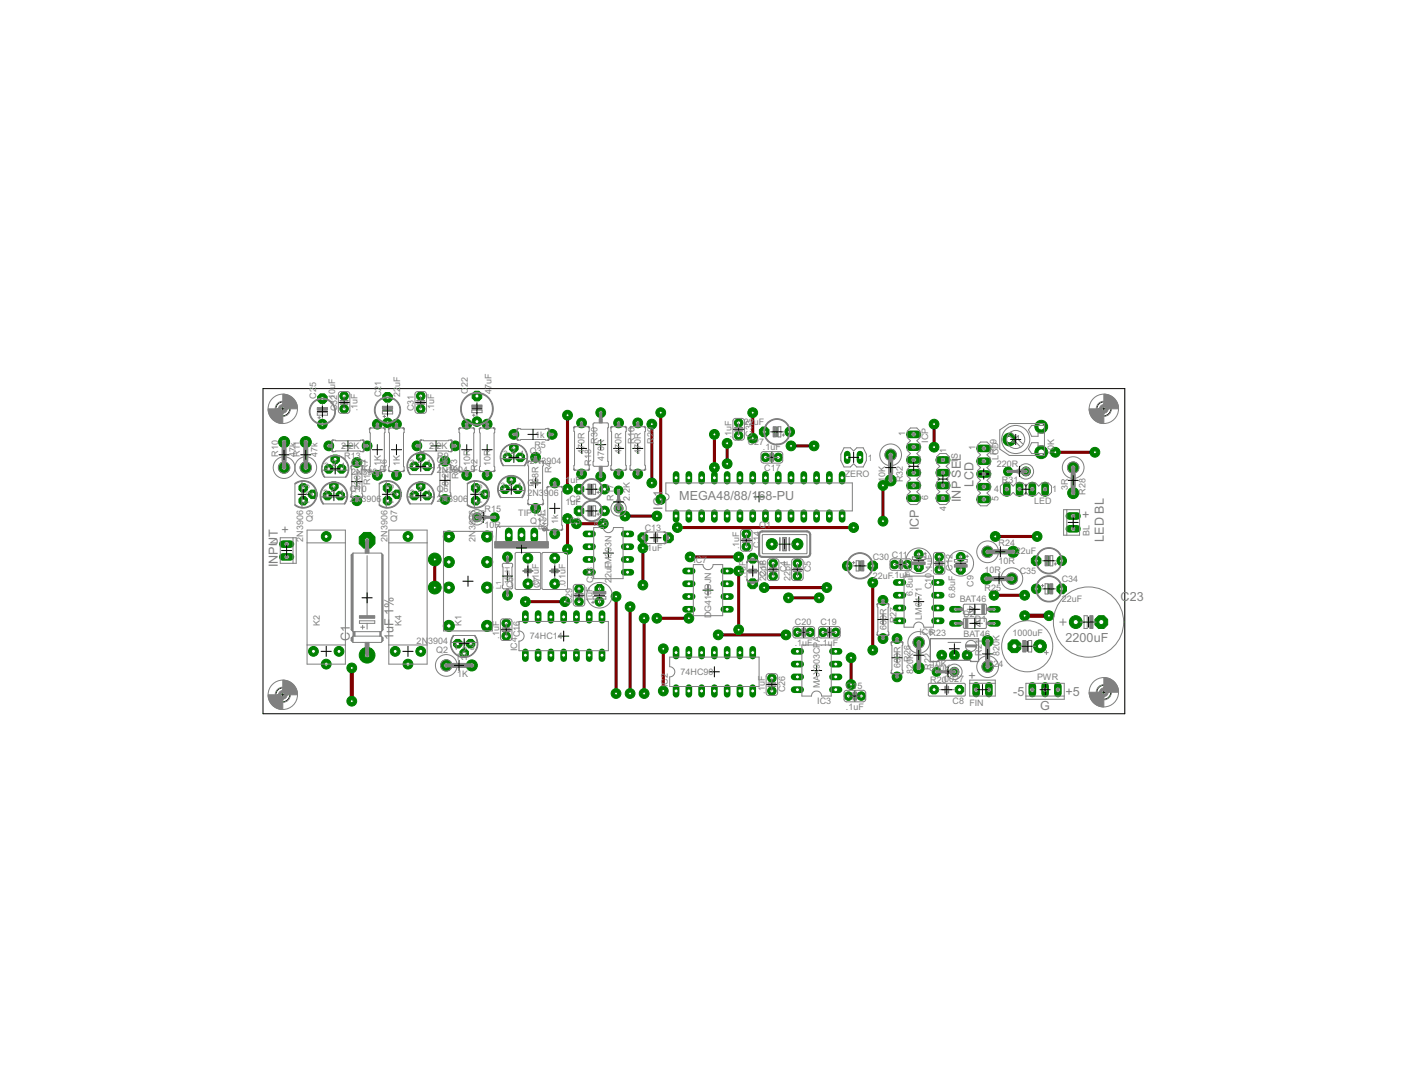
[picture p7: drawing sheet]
<svg xmlns="http://www.w3.org/2000/svg" width="279mm" height="216mm" viewBox="0 0 279 216" stroke-linecap="round" stroke-linejoin="round" font-family="sans-serif">
<defs><g id="words">
<g font-size="2.8" fill="#808080">
<text x="131.8" y="101.3" transform="rotate(-90 131.8 101.3)">IC1</text>
<text x="135.1" y="99.4">MEGA48/88/168-PU</text>
<text x="191.1" y="99.8" transform="rotate(-90 191.1 99.8)">INP SEL</text>
<text x="193.6" y="96.8" transform="rotate(-90 193.6 96.8)">LCD</text>
<text x="56" y="106.2">+</text>
<text x="182.7" y="105.4" transform="rotate(-90 182.7 105.4)">ICP</text>
<text x="215.2" y="103.1">+</text>
<text x="219.5" y="107.7" transform="rotate(-90 219.5 107.7)">LED BL</text>
<text x="55.2" y="112.8" transform="rotate(-90 55.2 112.8)">INPUT</text>
<text x="222.8" y="119.6">C23</text>
<text x="69.6" y="127.3" transform="rotate(-90 69.6 127.3)">C1</text>
<text x="78.3" y="127.3" transform="rotate(-90 78.3 127.3)">1uF 1%</text>
<text x="211.9" y="127.6">2200uF</text>
<text x="192.6" y="135.1">+</text>
<text x="201.5" y="138.4">-5</text>
<text x="206.8" y="141.2">G</text>
<text x="211.9" y="138.4">+5</text>
</g>
<g font-size="2" fill="#808080">
<text x="62.8" y="79.3" transform="rotate(-90 62.8 79.3)">C25</text>
<text x="67" y="81.8" transform="rotate(-90 67 81.8)">C3210uF</text>
<text x="71.1" y="81.8" transform="rotate(-90 71.1 81.8)">.1uF</text>
<text x="75.8" y="79" transform="rotate(-90 75.8 79)">C21</text>
<text x="79.6" y="79" transform="rotate(-90 79.6 79)">22uF</text>
<text x="82.3" y="81.8" transform="rotate(-90 82.3 81.8)">C31</text>
<text x="86.3" y="81.8" transform="rotate(-90 86.3 81.8)">.1uF</text>
<text x="93.1" y="78.2" transform="rotate(-90 93.1 78.2)">C22</text>
<text x="97.8" y="78.2" transform="rotate(-90 97.8 78.2)">47uF</text>
<text x="67.8" y="89.4">2.2K</text>
<text x="85.3" y="89.4">2.2K</text>
<text x="106.3" y="89">R5</text>
<text x="106.4" y="87.1">1k</text>
<text x="118.8" y="88.2" transform="rotate(-90 118.8 88.2)">R30</text>
<text x="126.2" y="88.2" transform="rotate(-90 126.2 88.2)">R16</text>
<text x="130" y="88.2" transform="rotate(-90 130 88.2)">R29</text>
<text x="145.5" y="87.1" transform="rotate(-90 145.5 87.1)">.1uF</text>
<text x="147.9" y="84.6">22uF</text>
<text x="148.7" y="88.4">C27</text>
<text x="149.6" y="86.8" transform="rotate(-90 149.6 86.8)">C33</text>
<text x="151.7" y="89.5">.1uF</text>
<text x="180" y="86.7" transform="rotate(-90 180 86.7)">1</text>
<text x="184.6" y="88.1" transform="rotate(-90 184.6 88.1)">ICP</text>
<text x="194" y="89.5" transform="rotate(-90 194 89.5)">1</text>
<text x="55.3" y="90.8" transform="rotate(-90 55.3 90.8)">R10</text>
<text x="58.9" y="90.8" transform="rotate(-90 58.9 90.8)">47k</text>
<text x="59.6" y="90.8" transform="rotate(-90 59.6 90.8)">R11</text>
<text x="63.2" y="90.8" transform="rotate(-90 63.2 90.8)">47k</text>
<text x="64.5" y="93.2">3</text>
<text x="66" y="92.6">2</text>
<text x="67.8" y="93.2">1</text>
<text x="68.4" y="91.3">R13</text>
<text x="69.8" y="92.6">Q11</text>
<text x="69.8" y="94.5">2N3904</text>
<text x="73.1" y="93.6" transform="rotate(-90 73.1 93.6)">R7</text>
<text x="75.7" y="92.6" transform="rotate(-90 75.7 92.6)">1K</text>
<text x="76.9" y="93.6" transform="rotate(-90 76.9 93.6)">R6</text>
<text x="79.5" y="92.6" transform="rotate(-90 79.5 92.6)">1K</text>
<text x="81.5" y="92.7">3</text>
<text x="83" y="92.1">2</text>
<text x="84.8" y="92.7">1</text>
<text x="86.8" y="92.1">Q8</text>
<text x="86.8" y="94">2N3904</text>
<text x="87" y="91.3">R9</text>
<text x="91.2" y="95.2" transform="rotate(-90 91.2 95.2)">R8R3</text>
<text x="93.5" y="92.6" transform="rotate(-90 93.5 92.6)">10R</text>
<text x="95" y="93.6" transform="rotate(-90 95 93.6)">R2</text>
<text x="97.6" y="92.6" transform="rotate(-90 97.6 92.6)">10R</text>
<text x="100" y="90.9">3</text>
<text x="101.6" y="90.3">2</text>
<text x="103.3" y="90.9">1</text>
<text x="105.4" y="90.3">Q3</text>
<text x="105.4" y="92.2">2N3904</text>
<text x="109.7" y="94.1" transform="rotate(-90 109.7 94.1)">R4</text>
<text x="116.2" y="90.3" transform="rotate(-90 116.2 90.3)">470R</text>
<text x="117.6" y="92.6" transform="rotate(-90 117.6 92.6)">R18</text>
<text x="120.2" y="91.6" transform="rotate(-90 120.2 91.6)">470R</text>
<text x="123.6" y="90.3" transform="rotate(-90 123.6 90.3)">470R</text>
<text x="127.4" y="90.3" transform="rotate(-90 127.4 90.3)">470R</text>
<text x="152" y="93.6">C17</text>
<text x="168" y="94.7">ZERO</text>
<text x="172.6" y="91.6">1</text>
<text x="176" y="95.8" transform="rotate(-90 176 95.8)">10K</text>
<text x="179.6" y="95.9" transform="rotate(-90 179.6 95.9)">R32</text>
<text x="188.2" y="90" transform="rotate(-90 188.2 90)">1</text>
<text x="190.4" y="91.8" transform="rotate(-90 190.4 91.8)">IS</text>
<text x="198.2" y="90.5" transform="rotate(-90 198.2 90.5)">R19</text>
<text x="198.2" y="92.8">220R</text>
<text x="198.6" y="91.5" transform="rotate(-90 198.6 91.5)">LCD</text>
<text x="209.6" y="90.5" transform="rotate(-90 209.6 90.5)">10K</text>
<text x="61.6" y="100.4" transform="rotate(-90 61.6 100.4)">1</text>
<text x="61.6" y="97.1" transform="rotate(-90 61.6 97.1)">3</text>
<text x="62.2" y="98.6" transform="rotate(-90 62.2 98.6)">2</text>
<text x="64.2" y="98.5">3</text>
<text x="65.8" y="97.9">2</text>
<text x="67.5" y="98.5">1</text>
<text x="69.6" y="97.9">Q10</text>
<text x="69.6" y="99.8">2N3906</text>
<text x="71.7" y="97.4" transform="rotate(-90 71.7 97.4)">820k</text>
<text x="73.6" y="96.5" transform="rotate(-90 73.6 96.5)">R12</text>
<text x="78.3" y="100.4" transform="rotate(-90 78.3 100.4)">1</text>
<text x="78.3" y="97.1" transform="rotate(-90 78.3 97.1)">3</text>
<text x="79" y="98.6" transform="rotate(-90 79 98.6)">2</text>
<text x="81.5" y="98.5">3</text>
<text x="83" y="97.9">2</text>
<text x="84.8" y="98.5">1</text>
<text x="86.8" y="97.9">Q6</text>
<text x="86.8" y="99.8">2N3906</text>
<text x="89.2" y="96.6" transform="rotate(-90 89.2 96.6)">8.2k</text>
<text x="95.9" y="100.4" transform="rotate(-90 95.9 100.4)">1</text>
<text x="95.9" y="97.1" transform="rotate(-90 95.9 97.1)">3</text>
<text x="96.4" y="101.8">R15</text>
<text x="96.5" y="98.6" transform="rotate(-90 96.5 98.6)">2</text>
<text x="99.5" y="97.3">3</text>
<text x="101.1" y="96.6">2</text>
<text x="102.8" y="97.3">1</text>
<text x="104.9" y="96.6">Q4</text>
<text x="104.9" y="98.5">2N3906</text>
<text x="107.1" y="96.1" transform="rotate(-90 107.1 96.1)">68R</text>
<text x="112.5" y="96">1uF</text>
<text x="112.5" y="100.3">1uF</text>
<text x="113.2" y="99.8">C2</text>
<text x="122" y="99.6" transform="rotate(-90 122 99.6)">R17</text>
<text x="125.2" y="99.6" transform="rotate(-90 125.2 99.6)">2.2K</text>
<text x="184.6" y="99.4" transform="rotate(-90 184.6 99.4)">6</text>
<text x="188.2" y="101.6" transform="rotate(-90 188.2 101.6)">4</text>
<text x="197.7" y="97.9">4</text>
<text x="198.6" y="99.7" transform="rotate(-90 198.6 99.7)">5</text>
<text x="199.2" y="96">R31</text>
<text x="205.6" y="100.2">LED</text>
<text x="209.3" y="97.9">1</text>
<text x="212.3" y="97.4" transform="rotate(-90 212.3 97.4)">3R</text>
<text x="215.9" y="98.4" transform="rotate(-90 215.9 98.4)">R28</text>
<text x="60.3" y="107.7" transform="rotate(-90 60.3 107.7)">2N3906</text>
<text x="62.2" y="103.8" transform="rotate(-90 62.2 103.8)">Q9</text>
<text x="77.1" y="107.7" transform="rotate(-90 77.1 107.7)">2N3906</text>
<text x="79" y="103.8" transform="rotate(-90 79 103.8)">Q7</text>
<text x="94.6" y="107.7" transform="rotate(-90 94.6 107.7)">2N3906</text>
<text x="96.4" y="105.1">10R</text>
<text x="96.5" y="103.8" transform="rotate(-90 96.5 103.8)">Q5</text>
<text x="103" y="102.6">TIP101</text>
<text x="105.4" y="104.2">Q12</text>
<text x="108.4" y="105.3" transform="rotate(-90 108.4 105.3)">R14</text>
<text x="111" y="104.3" transform="rotate(-90 111 104.3)">1k</text>
<text x="113.2" y="104.1">C3</text>
<text x="118.1" y="104.6">IC5</text>
<text x="128.2" y="105.5">C13</text>
<text x="151" y="104.9">Q1</text>
<text x="216.7" y="106.5" transform="rotate(-90 216.7 106.5)">BL</text>
<text x="55" y="108.6" transform="rotate(-90 55 108.6)">IN</text>
<text x="121.6" y="113.1" transform="rotate(-90 121.6 113.1)">LM393N</text>
<text x="128.2" y="109.6">.1uF</text>
<text x="137.9" y="112">IC7</text>
<text x="147" y="109.2" transform="rotate(-90 147 109.2)">.1uF</text>
<text x="151.1" y="108.9" transform="rotate(-90 151.1 108.9)">C14</text>
<text x="156.4" y="113.8" transform="rotate(-90 156.4 113.8)">C4</text>
<text x="161.2" y="113.8" transform="rotate(-90 161.2 113.8)">C5</text>
<text x="173.6" y="111.2">C30 C11</text>
<text x="189.4" y="113.5" transform="rotate(-90 189.4 113.5)">C12</text>
<text x="195.8" y="113.9">10R</text>
<text x="198.6" y="108.5">R24</text>
<text x="198.6" y="112.1">10R</text>
<text x="202" y="110.2">22uF</text>
<text x="102.1" y="116.9" transform="rotate(-90 102.1 116.9)">C6</text>
<text x="107.2" y="116.7" transform="rotate(-90 107.2 116.7)">.01uF</text>
<text x="107.4" y="116.9" transform="rotate(-90 107.4 116.9)">C7</text>
<text x="112.5" y="116.7" transform="rotate(-90 112.5 116.7)">.01uF</text>
<text x="121.6" y="115.9" transform="rotate(-90 121.6 115.9)">22uF</text>
<text x="148.3" y="114.9" transform="rotate(-90 148.3 114.9)">.1uF</text>
<text x="152.4" y="115.5" transform="rotate(-90 152.4 115.5)">22pF</text>
<text x="152.4" y="114.6" transform="rotate(-90 152.4 114.6)">C18</text>
<text x="157.2" y="115.5" transform="rotate(-90 157.2 115.5)">22pF</text>
<text x="173.6" y="115">22uF.1uF</text>
<text x="181.6" y="118.4" transform="rotate(-90 181.6 118.4)">6.8uF</text>
<text x="185.2" y="117.2" transform="rotate(-90 185.2 117.2)">C10.1uF</text>
<text x="189.9" y="119" transform="rotate(-90 189.9 119)">6.8uF</text>
<text x="190.8" y="119.7">BAT46</text>
<text x="193.6" y="116.7" transform="rotate(-90 193.6 116.7)">C9</text>
<text x="195.8" y="117.5">R25</text>
<text x="202.8" y="114">C35</text>
<text x="211.1" y="115.8">C34</text>
<text x="211.1" y="119.6">22uF</text>
<text x="63.6" y="124.4" transform="rotate(-90 63.6 124.4)">K2</text>
<text x="79.9" y="124.4" transform="rotate(-90 79.9 124.4)">K4</text>
<text x="91.8" y="124.4" transform="rotate(-90 91.8 124.4)">K1</text>
<text x="113.8" y="120.1" transform="rotate(-90 113.8 120.1)">C29</text>
<text x="117.8" y="120.1" transform="rotate(-90 117.8 120.1)">.1uF C28</text>
<text x="141.4" y="122.9" transform="rotate(-90 141.4 122.9)">DG419DJN</text>
<text x="158.1" y="124.3">C20</text>
<text x="163.1" y="124.3">C19</text>
<text x="176.3" y="125.2" transform="rotate(-90 176.3 125.2)">680R</text>
<text x="178.3" y="123.9" transform="rotate(-90 178.3 123.9)">R27</text>
<text x="183.3" y="123.2" transform="rotate(-90 183.3 123.2)">LM6171</text>
<text x="191.6" y="122.7">D2</text>
<text x="193.9" y="123.7">D1</text>
<text x="82.9" y="128">2N3904</text>
<text x="86.8" y="129.9">Q2</text>
<text x="90.2" y="129.3">1</text>
<text x="90.9" y="131.1">R1</text>
<text x="91.9" y="129.9">2</text>
<text x="93.5" y="129.3">3</text>
<text x="99.3" y="127" transform="rotate(-90 99.3 127)">.1uF</text>
<text x="102.8" y="129.5" transform="rotate(-90 102.8 129.5)">IC4</text>
<text x="103.3" y="126.7" transform="rotate(-90 103.3 126.7)">C16</text>
<text x="105.4" y="127.1">74HC14</text>
<text x="158.1" y="128.4">.1uF</text>
<text x="163.1" y="128.4">.1uF</text>
<text x="181.1" y="131.5" transform="rotate(-90 181.1 131.5)">R26</text>
<text x="182.8" y="126.2">IC6R23</text>
<text x="191.6" y="126.6">BAT46</text>
<text x="195.2" y="130.4" transform="rotate(-90 195.2 130.4)">R21</text>
<text x="198.8" y="130.4" transform="rotate(-90 198.8 130.4)">820K</text>
<text x="201.4" y="126.5">1000uF</text>
<text x="90.9" y="134.7">1K</text>
<text x="132.8" y="136.6" transform="rotate(-90 132.8 136.6)">IC2</text>
<text x="135.3" y="134.2">74HC90</text>
<text x="152.1" y="137.9" transform="rotate(-90 152.1 137.9)">.1uF</text>
<text x="156.2" y="137.6" transform="rotate(-90 156.2 137.6)">C26</text>
<text x="163" y="136.9" transform="rotate(-90 163 136.9)">MAX903CPA</text>
<text x="168.2" y="137">C15</text>
<text x="179.1" y="132.8" transform="rotate(-90 179.1 132.8)">680R</text>
<text x="181.6" y="134.1" transform="rotate(-90 181.6 134.1)">820K</text>
<text x="184.9" y="133.3">500K</text>
<text x="185" y="135.9">R20</text>
<text x="185.1" y="132.6">10K</text>
<text x="185.1" y="133.2" transform="rotate(-90 185.1 133.2)">R22</text>
<text x="187.3" y="135.6">.0027</text>
<text x="196.3" y="132.5">C24</text>
<text x="206.2" y="135.1">PWR</text>
<text x="162.5" y="139.9">IC3</text>
<text x="168.2" y="141.1">.1uF</text>
<text x="189.4" y="140">C8 FIN</text>
</g>
<g font-size="1.6" fill="#808080">
<text x="99.6" y="117.1" transform="rotate(-90 99.6 117.1)">L1</text>
<text x="101.4" y="116.2" transform="rotate(-90 101.4 116.2)">15uH</text>
</g>
</g></defs>
<g fill="#800000" stroke="#800000" stroke-width=".61">
<path d="M112.9 82.5v14.8z"/>
<path d="M149.7 82v5.1z"/>
<path d="M209.9 89.9h7.8z"/>
<path d="M131.4 82v17.3z"/>
<path d="M169.2 130.8v5.3z"/>
<path d="M86.5 111.2v5.6z"/>
<path d="M129.6 84.3v11.7z"/>
<path d="M104.5 119.6h7.8z"/>
<path d="M127.8 108.9v7.4z"/>
<path d="M185.8 84.3v4.6z"/>
<path d="M130.6 122.9h6.4z"/>
<path d="M197.7 118.3h6.1z"/>
<path d="M112.9 103.1v6.1z"/>
<path d="M114.6 104.1h5.4z"/>
<path d="M124.3 102.6h6.3z"/>
<path d="M144.6 88.1v4.1z"/>
<path d="M142.1 86.4v6.6z"/>
<path d="M134.7 104.9h35z"/>
<path d="M175.6 96.5v7.1z"/>
<path d="M157.3 88.6h4.6z"/>
<path d="M128.1 122.9v15z"/>
<path d="M137.2 110.7h9.7z"/>
<path d="M152 116.8h12.4z"/>
<path d="M122.5 118.6v19.3z"/>
<path d="M125.3 120.6v17.3z"/>
<path d="M156.8 118.8h6.1z"/>
<path d="M197.9 106.7h8.3z"/>
<path d="M173.6 115.8v13.4z"/>
<path d="M142.8 126.2h13.5z"/>
<path d="M146.9 113.5v11.7z"/>
<path d="M131.9 129v8.4z"/>
</g>
<g fill="#800000" stroke="#800000" stroke-width=".83">
<path d="M70 132.8v6.6z"/>
<path d="M203.8 122.4h4.8z"/>
</g>
<path d="M134.4 101.9v1.3z" fill="#008000" stroke="#008000" stroke-width="1.3"/>
<circle cx="134.4" cy="102.6" r=".4" fill="#fff" stroke="#008000" stroke-width=".2"/>
<path d="M137 101.9v1.3z" fill="#008000" stroke="#008000" stroke-width="1.3"/>
<circle cx="137" cy="102.6" r=".4" fill="#fff" stroke="#008000" stroke-width=".2"/>
<path d="M139.5 101.9v1.3z" fill="#008000" stroke="#008000" stroke-width="1.3"/>
<circle cx="139.5" cy="102.6" r=".4" fill="#fff" stroke="#008000" stroke-width=".2"/>
<path d="M142.1 101.9v1.3z" fill="#008000" stroke="#008000" stroke-width="1.3"/>
<circle cx="142.1" cy="102.6" r=".4" fill="#fff" stroke="#008000" stroke-width=".2"/>
<path d="M144.6 101.9v1.3z" fill="#008000" stroke="#008000" stroke-width="1.3"/>
<circle cx="144.6" cy="102.6" r=".4" fill="#fff" stroke="#008000" stroke-width=".2"/>
<path d="M147.1 101.9v1.3z" fill="#008000" stroke="#008000" stroke-width="1.3"/>
<circle cx="147.1" cy="102.6" r=".4" fill="#fff" stroke="#008000" stroke-width=".2"/>
<path d="M149.7 101.9v1.3z" fill="#008000" stroke="#008000" stroke-width="1.3"/>
<circle cx="149.7" cy="102.6" r=".4" fill="#fff" stroke="#008000" stroke-width=".2"/>
<path d="M152.2 101.9v1.3z" fill="#008000" stroke="#008000" stroke-width="1.3"/>
<circle cx="152.2" cy="102.6" r=".4" fill="#fff" stroke="#008000" stroke-width=".2"/>
<path d="M154.8 101.9v1.3z" fill="#008000" stroke="#008000" stroke-width="1.3"/>
<circle cx="154.8" cy="102.6" r=".4" fill="#fff" stroke="#008000" stroke-width=".2"/>
<path d="M157.3 101.9v1.3z" fill="#008000" stroke="#008000" stroke-width="1.3"/>
<circle cx="157.3" cy="102.6" r=".4" fill="#fff" stroke="#008000" stroke-width=".2"/>
<path d="M159.8 101.9v1.3z" fill="#008000" stroke="#008000" stroke-width="1.3"/>
<circle cx="159.8" cy="102.6" r=".4" fill="#fff" stroke="#008000" stroke-width=".2"/>
<path d="M162.4 101.9v1.3z" fill="#008000" stroke="#008000" stroke-width="1.3"/>
<circle cx="162.4" cy="102.6" r=".4" fill="#fff" stroke="#008000" stroke-width=".2"/>
<path d="M164.9 101.9v1.3z" fill="#008000" stroke="#008000" stroke-width="1.3"/>
<circle cx="164.9" cy="102.6" r=".4" fill="#fff" stroke="#008000" stroke-width=".2"/>
<path d="M167.5 101.9v1.3z" fill="#008000" stroke="#008000" stroke-width="1.3"/>
<circle cx="167.5" cy="102.6" r=".4" fill="#fff" stroke="#008000" stroke-width=".2"/>
<path d="M167.5 94.3v1.3z" fill="#008000" stroke="#008000" stroke-width="1.3"/>
<circle cx="167.5" cy="95" r=".4" fill="#fff" stroke="#008000" stroke-width=".2"/>
<path d="M164.9 94.3v1.3z" fill="#008000" stroke="#008000" stroke-width="1.3"/>
<circle cx="164.9" cy="95" r=".4" fill="#fff" stroke="#008000" stroke-width=".2"/>
<path d="M162.4 94.3v1.3z" fill="#008000" stroke="#008000" stroke-width="1.3"/>
<circle cx="162.4" cy="95" r=".4" fill="#fff" stroke="#008000" stroke-width=".2"/>
<path d="M159.8 94.3v1.3z" fill="#008000" stroke="#008000" stroke-width="1.3"/>
<circle cx="159.8" cy="95" r=".4" fill="#fff" stroke="#008000" stroke-width=".2"/>
<path d="M157.3 94.3v1.3z" fill="#008000" stroke="#008000" stroke-width="1.3"/>
<circle cx="157.3" cy="95" r=".4" fill="#fff" stroke="#008000" stroke-width=".2"/>
<path d="M154.8 94.3v1.3z" fill="#008000" stroke="#008000" stroke-width="1.3"/>
<circle cx="154.8" cy="95" r=".4" fill="#fff" stroke="#008000" stroke-width=".2"/>
<path d="M152.2 94.3v1.3z" fill="#008000" stroke="#008000" stroke-width="1.3"/>
<circle cx="152.2" cy="95" r=".4" fill="#fff" stroke="#008000" stroke-width=".2"/>
<path d="M149.7 94.3v1.3z" fill="#008000" stroke="#008000" stroke-width="1.3"/>
<circle cx="149.7" cy="95" r=".4" fill="#fff" stroke="#008000" stroke-width=".2"/>
<path d="M147.1 94.3v1.3z" fill="#008000" stroke="#008000" stroke-width="1.3"/>
<circle cx="147.1" cy="95" r=".4" fill="#fff" stroke="#008000" stroke-width=".2"/>
<path d="M144.6 94.3v1.3z" fill="#008000" stroke="#008000" stroke-width="1.3"/>
<circle cx="144.6" cy="95" r=".4" fill="#fff" stroke="#008000" stroke-width=".2"/>
<path d="M142.1 94.3v1.3z" fill="#008000" stroke="#008000" stroke-width="1.3"/>
<circle cx="142.1" cy="95" r=".4" fill="#fff" stroke="#008000" stroke-width=".2"/>
<path d="M139.5 94.3v1.3z" fill="#008000" stroke="#008000" stroke-width="1.3"/>
<circle cx="139.5" cy="95" r=".4" fill="#fff" stroke="#008000" stroke-width=".2"/>
<path d="M137 94.3v1.3z" fill="#008000" stroke="#008000" stroke-width="1.3"/>
<circle cx="137" cy="95" r=".4" fill="#fff" stroke="#008000" stroke-width=".2"/>
<path d="M134.4 94.3v1.3z" fill="#008000" stroke="#008000" stroke-width="1.3"/>
<circle cx="134.4" cy="95" r=".4" fill="#fff" stroke="#008000" stroke-width=".2"/>
<circle cx="153.5" cy="108.2" r="1.1" fill="#008000" stroke="#008000" stroke-width=".2"/>
<circle cx="153.5" cy="108.2" r=".4" fill="#fff" stroke="#008000" stroke-width=".2"/>
<circle cx="158.6" cy="108.2" r="1.1" fill="#008000" stroke="#008000" stroke-width=".2"/>
<circle cx="158.6" cy="108.2" r=".4" fill="#fff" stroke="#008000" stroke-width=".2"/>
<circle cx="96.9" cy="124.4" r="1.1" fill="#008000" stroke="#008000" stroke-width=".2"/>
<circle cx="96.9" cy="124.4" r=".44" fill="#fff" stroke="#008000" stroke-width=".2"/>
<circle cx="96.9" cy="116.8" r="1.1" fill="#008000" stroke="#008000" stroke-width=".2"/>
<circle cx="96.9" cy="116.8" r=".44" fill="#fff" stroke="#008000" stroke-width=".2"/>
<circle cx="96.9" cy="111.7" r="1.1" fill="#008000" stroke="#008000" stroke-width=".2"/>
<circle cx="96.9" cy="111.7" r=".44" fill="#fff" stroke="#008000" stroke-width=".2"/>
<circle cx="96.9" cy="106.7" r="1.1" fill="#008000" stroke="#008000" stroke-width=".2"/>
<circle cx="96.9" cy="106.7" r=".44" fill="#fff" stroke="#008000" stroke-width=".2"/>
<circle cx="89.3" cy="106.7" r="1.1" fill="#008000" stroke="#008000" stroke-width=".2"/>
<circle cx="89.3" cy="106.7" r=".44" fill="#fff" stroke="#008000" stroke-width=".2"/>
<circle cx="89.3" cy="111.7" r="1.1" fill="#008000" stroke="#008000" stroke-width=".2"/>
<circle cx="89.3" cy="111.7" r=".44" fill="#fff" stroke="#008000" stroke-width=".2"/>
<circle cx="89.3" cy="116.8" r="1.1" fill="#008000" stroke="#008000" stroke-width=".2"/>
<circle cx="89.3" cy="116.8" r=".44" fill="#fff" stroke="#008000" stroke-width=".2"/>
<circle cx="89.3" cy="124.4" r="1.1" fill="#008000" stroke="#008000" stroke-width=".2"/>
<circle cx="89.3" cy="124.4" r=".44" fill="#fff" stroke="#008000" stroke-width=".2"/>
<circle cx="62.3" cy="129.5" r=".97" fill="#008000" stroke="#008000" stroke-width=".2"/>
<circle cx="62.3" cy="129.5" r=".4" fill="#fff" stroke="#008000" stroke-width=".2"/>
<circle cx="67.4" cy="129.5" r=".97" fill="#008000" stroke="#008000" stroke-width=".2"/>
<circle cx="67.4" cy="129.5" r=".4" fill="#fff" stroke="#008000" stroke-width=".2"/>
<circle cx="64.9" cy="132" r=".97" fill="#008000" stroke="#008000" stroke-width=".2"/>
<circle cx="64.9" cy="132" r=".4" fill="#fff" stroke="#008000" stroke-width=".2"/>
<circle cx="64.9" cy="106.7" r=".97" fill="#008000" stroke="#008000" stroke-width=".2"/>
<circle cx="64.9" cy="106.7" r=".4" fill="#fff" stroke="#008000" stroke-width=".2"/>
<circle cx="78.6" cy="129.5" r=".97" fill="#008000" stroke="#008000" stroke-width=".2"/>
<circle cx="78.6" cy="129.5" r=".4" fill="#fff" stroke="#008000" stroke-width=".2"/>
<circle cx="83.7" cy="129.5" r=".97" fill="#008000" stroke="#008000" stroke-width=".2"/>
<circle cx="83.7" cy="129.5" r=".4" fill="#fff" stroke="#008000" stroke-width=".2"/>
<circle cx="81.1" cy="132" r=".97" fill="#008000" stroke="#008000" stroke-width=".2"/>
<circle cx="81.1" cy="132" r=".4" fill="#fff" stroke="#008000" stroke-width=".2"/>
<circle cx="81.1" cy="106.7" r=".97" fill="#008000" stroke="#008000" stroke-width=".2"/>
<circle cx="81.1" cy="106.7" r=".4" fill="#fff" stroke="#008000" stroke-width=".2"/>
<path d="M56.2 108.2h1.6z" fill="#008000" stroke="#008000" stroke-width="1.5"/>
<circle cx="57" cy="108.2" r=".51" fill="#fff" stroke="#008000" stroke-width=".2"/>
<path d="M56.2 110.7h1.6z" fill="#008000" stroke="#008000" stroke-width="1.5"/>
<circle cx="57" cy="110.7" r=".51" fill="#fff" stroke="#008000" stroke-width=".2"/>
<circle cx="73" cy="130.3" r="1.57" fill="#008000" stroke="#008000" stroke-width=".2"/>
<circle cx="73" cy="130.3" r=".51" fill="#fff" stroke="#008000" stroke-width=".2"/>
<circle cx="73" cy="107.4" r="1.7" fill="#008000" stroke="#008000" stroke-width=".2"/>
<circle cx="73" cy="107.4" r=".51" fill="#fff" stroke="#008000" stroke-width=".2"/>
<circle cx="88.7" cy="132.3" r="1.1" fill="#008000" stroke="#008000" stroke-width=".2"/>
<circle cx="88.7" cy="132.3" r=".51" fill="#fff" stroke="#008000" stroke-width=".2"/>
<circle cx="93.8" cy="132.3" r="1.1" fill="#008000" stroke="#008000" stroke-width=".2"/>
<circle cx="93.8" cy="132.3" r=".51" fill="#fff" stroke="#008000" stroke-width=".2"/>
<circle cx="103.5" cy="90.9" r=".92" fill="#008000" stroke="#008000" stroke-width=".2"/>
<circle cx="103.5" cy="90.9" r=".4" fill="#fff" stroke="#008000" stroke-width=".2"/>
<circle cx="102.2" cy="89" r=".92" fill="#008000" stroke="#008000" stroke-width=".2"/>
<circle cx="102.2" cy="89" r=".4" fill="#fff" stroke="#008000" stroke-width=".2"/>
<circle cx="100.9" cy="90.9" r=".92" fill="#008000" stroke="#008000" stroke-width=".2"/>
<circle cx="100.9" cy="90.9" r=".4" fill="#fff" stroke="#008000" stroke-width=".2"/>
<circle cx="103" cy="97.3" r=".92" fill="#008000" stroke="#008000" stroke-width=".2"/>
<circle cx="103" cy="97.3" r=".4" fill="#fff" stroke="#008000" stroke-width=".2"/>
<circle cx="101.7" cy="95.4" r=".92" fill="#008000" stroke="#008000" stroke-width=".2"/>
<circle cx="101.7" cy="95.4" r=".4" fill="#fff" stroke="#008000" stroke-width=".2"/>
<circle cx="100.4" cy="97.3" r=".92" fill="#008000" stroke="#008000" stroke-width=".2"/>
<circle cx="100.4" cy="97.3" r=".4" fill="#fff" stroke="#008000" stroke-width=".2"/>
<circle cx="94.6" cy="99.5" r=".92" fill="#008000" stroke="#008000" stroke-width=".2"/>
<circle cx="94.6" cy="99.5" r=".4" fill="#fff" stroke="#008000" stroke-width=".2"/>
<circle cx="96.5" cy="98.3" r=".92" fill="#008000" stroke="#008000" stroke-width=".2"/>
<circle cx="96.5" cy="98.3" r=".4" fill="#fff" stroke="#008000" stroke-width=".2"/>
<circle cx="94.6" cy="97" r=".92" fill="#008000" stroke="#008000" stroke-width=".2"/>
<circle cx="94.6" cy="97" r=".4" fill="#fff" stroke="#008000" stroke-width=".2"/>
<circle cx="96.9" cy="94.5" r=".97" fill="#008000" stroke="#008000" stroke-width=".2"/>
<circle cx="96.9" cy="94.5" r=".4" fill="#fff" stroke="#008000" stroke-width=".2"/>
<circle cx="96.9" cy="84.3" r=".97" fill="#008000" stroke="#008000" stroke-width=".2"/>
<circle cx="96.9" cy="84.3" r=".4" fill="#fff" stroke="#008000" stroke-width=".2"/>
<circle cx="92.8" cy="94.5" r=".97" fill="#008000" stroke="#008000" stroke-width=".2"/>
<circle cx="92.8" cy="94.5" r=".4" fill="#fff" stroke="#008000" stroke-width=".2"/>
<circle cx="92.8" cy="84.3" r=".97" fill="#008000" stroke="#008000" stroke-width=".2"/>
<circle cx="92.8" cy="84.3" r=".4" fill="#fff" stroke="#008000" stroke-width=".2"/>
<circle cx="106.5" cy="90.9" r=".97" fill="#008000" stroke="#008000" stroke-width=".2"/>
<circle cx="106.5" cy="90.9" r=".4" fill="#fff" stroke="#008000" stroke-width=".2"/>
<circle cx="106.5" cy="101.1" r=".97" fill="#008000" stroke="#008000" stroke-width=".2"/>
<circle cx="106.5" cy="101.1" r=".4" fill="#fff" stroke="#008000" stroke-width=".2"/>
<circle cx="109.8" cy="86.4" r=".97" fill="#008000" stroke="#008000" stroke-width=".2"/>
<circle cx="109.8" cy="86.4" r=".4" fill="#fff" stroke="#008000" stroke-width=".2"/>
<circle cx="102.2" cy="86.4" r=".97" fill="#008000" stroke="#008000" stroke-width=".2"/>
<circle cx="102.2" cy="86.4" r=".4" fill="#fff" stroke="#008000" stroke-width=".2"/>
<circle cx="78.8" cy="94.5" r=".97" fill="#008000" stroke="#008000" stroke-width=".2"/>
<circle cx="78.8" cy="94.5" r=".4" fill="#fff" stroke="#008000" stroke-width=".2"/>
<circle cx="78.8" cy="84.3" r=".97" fill="#008000" stroke="#008000" stroke-width=".2"/>
<circle cx="78.8" cy="84.3" r=".4" fill="#fff" stroke="#008000" stroke-width=".2"/>
<circle cx="75" cy="94.5" r=".97" fill="#008000" stroke="#008000" stroke-width=".2"/>
<circle cx="75" cy="94.5" r=".4" fill="#fff" stroke="#008000" stroke-width=".2"/>
<circle cx="75" cy="84.3" r=".97" fill="#008000" stroke="#008000" stroke-width=".2"/>
<circle cx="75" cy="84.3" r=".4" fill="#fff" stroke="#008000" stroke-width=".2"/>
<circle cx="84.9" cy="98.5" r=".92" fill="#008000" stroke="#008000" stroke-width=".2"/>
<circle cx="84.9" cy="98.5" r=".4" fill="#fff" stroke="#008000" stroke-width=".2"/>
<circle cx="83.7" cy="96.6" r=".92" fill="#008000" stroke="#008000" stroke-width=".2"/>
<circle cx="83.7" cy="96.6" r=".4" fill="#fff" stroke="#008000" stroke-width=".2"/>
<circle cx="82.4" cy="98.5" r=".92" fill="#008000" stroke="#008000" stroke-width=".2"/>
<circle cx="82.4" cy="98.5" r=".4" fill="#fff" stroke="#008000" stroke-width=".2"/>
<circle cx="77.1" cy="99.5" r=".92" fill="#008000" stroke="#008000" stroke-width=".2"/>
<circle cx="77.1" cy="99.5" r=".4" fill="#fff" stroke="#008000" stroke-width=".2"/>
<circle cx="79" cy="98.3" r=".92" fill="#008000" stroke="#008000" stroke-width=".2"/>
<circle cx="79" cy="98.3" r=".4" fill="#fff" stroke="#008000" stroke-width=".2"/>
<circle cx="77.1" cy="97" r=".92" fill="#008000" stroke="#008000" stroke-width=".2"/>
<circle cx="77.1" cy="97" r=".4" fill="#fff" stroke="#008000" stroke-width=".2"/>
<circle cx="88.5" cy="91.7" r=".97" fill="#008000" stroke="#008000" stroke-width=".2"/>
<circle cx="88.5" cy="91.7" r=".4" fill="#fff" stroke="#008000" stroke-width=".2"/>
<circle cx="88.5" cy="99.3" r=".97" fill="#008000" stroke="#008000" stroke-width=".2"/>
<circle cx="88.5" cy="99.3" r=".4" fill="#fff" stroke="#008000" stroke-width=".2"/>
<circle cx="90.5" cy="88.6" r=".97" fill="#008000" stroke="#008000" stroke-width=".2"/>
<circle cx="90.5" cy="88.6" r=".4" fill="#fff" stroke="#008000" stroke-width=".2"/>
<circle cx="82.9" cy="88.6" r=".97" fill="#008000" stroke="#008000" stroke-width=".2"/>
<circle cx="82.9" cy="88.6" r=".4" fill="#fff" stroke="#008000" stroke-width=".2"/>
<circle cx="84.9" cy="92.7" r=".92" fill="#008000" stroke="#008000" stroke-width=".2"/>
<circle cx="84.9" cy="92.7" r=".4" fill="#fff" stroke="#008000" stroke-width=".2"/>
<circle cx="83.7" cy="90.8" r=".92" fill="#008000" stroke="#008000" stroke-width=".2"/>
<circle cx="83.7" cy="90.8" r=".4" fill="#fff" stroke="#008000" stroke-width=".2"/>
<circle cx="82.4" cy="92.7" r=".92" fill="#008000" stroke="#008000" stroke-width=".2"/>
<circle cx="82.4" cy="92.7" r=".4" fill="#fff" stroke="#008000" stroke-width=".2"/>
<circle cx="56.5" cy="93" r="1.1" fill="#008000" stroke="#008000" stroke-width=".2"/>
<circle cx="56.5" cy="93" r=".51" fill="#fff" stroke="#008000" stroke-width=".2"/>
<circle cx="56.5" cy="87.9" r="1.1" fill="#008000" stroke="#008000" stroke-width=".2"/>
<circle cx="56.5" cy="87.9" r=".51" fill="#fff" stroke="#008000" stroke-width=".2"/>
<circle cx="60.8" cy="93" r="1.1" fill="#008000" stroke="#008000" stroke-width=".2"/>
<circle cx="60.8" cy="93" r=".51" fill="#fff" stroke="#008000" stroke-width=".2"/>
<circle cx="60.8" cy="87.9" r="1.1" fill="#008000" stroke="#008000" stroke-width=".2"/>
<circle cx="60.8" cy="87.9" r=".51" fill="#fff" stroke="#008000" stroke-width=".2"/>
<circle cx="60.3" cy="99.5" r=".92" fill="#008000" stroke="#008000" stroke-width=".2"/>
<circle cx="60.3" cy="99.5" r=".4" fill="#fff" stroke="#008000" stroke-width=".2"/>
<circle cx="62.2" cy="98.3" r=".92" fill="#008000" stroke="#008000" stroke-width=".2"/>
<circle cx="62.2" cy="98.3" r=".4" fill="#fff" stroke="#008000" stroke-width=".2"/>
<circle cx="60.3" cy="97" r=".92" fill="#008000" stroke="#008000" stroke-width=".2"/>
<circle cx="60.3" cy="97" r=".4" fill="#fff" stroke="#008000" stroke-width=".2"/>
<circle cx="67.7" cy="98.5" r=".92" fill="#008000" stroke="#008000" stroke-width=".2"/>
<circle cx="67.7" cy="98.5" r=".4" fill="#fff" stroke="#008000" stroke-width=".2"/>
<circle cx="66.4" cy="96.6" r=".92" fill="#008000" stroke="#008000" stroke-width=".2"/>
<circle cx="66.4" cy="96.6" r=".4" fill="#fff" stroke="#008000" stroke-width=".2"/>
<circle cx="65.1" cy="98.5" r=".92" fill="#008000" stroke="#008000" stroke-width=".2"/>
<circle cx="65.1" cy="98.5" r=".4" fill="#fff" stroke="#008000" stroke-width=".2"/>
<circle cx="71" cy="91.9" r=".97" fill="#008000" stroke="#008000" stroke-width=".2"/>
<circle cx="71" cy="91.9" r=".4" fill="#fff" stroke="#008000" stroke-width=".2"/>
<circle cx="71" cy="99.5" r=".97" fill="#008000" stroke="#008000" stroke-width=".2"/>
<circle cx="71" cy="99.5" r=".4" fill="#fff" stroke="#008000" stroke-width=".2"/>
<circle cx="73" cy="88.6" r=".97" fill="#008000" stroke="#008000" stroke-width=".2"/>
<circle cx="73" cy="88.6" r=".4" fill="#fff" stroke="#008000" stroke-width=".2"/>
<circle cx="65.4" cy="88.6" r=".97" fill="#008000" stroke="#008000" stroke-width=".2"/>
<circle cx="65.4" cy="88.6" r=".4" fill="#fff" stroke="#008000" stroke-width=".2"/>
<circle cx="67.9" cy="93.2" r=".92" fill="#008000" stroke="#008000" stroke-width=".2"/>
<circle cx="67.9" cy="93.2" r=".4" fill="#fff" stroke="#008000" stroke-width=".2"/>
<circle cx="66.7" cy="91.3" r=".92" fill="#008000" stroke="#008000" stroke-width=".2"/>
<circle cx="66.7" cy="91.3" r=".4" fill="#fff" stroke="#008000" stroke-width=".2"/>
<circle cx="65.4" cy="93.2" r=".92" fill="#008000" stroke="#008000" stroke-width=".2"/>
<circle cx="65.4" cy="93.2" r=".4" fill="#fff" stroke="#008000" stroke-width=".2"/>
<circle cx="91" cy="128" r=".92" fill="#008000" stroke="#008000" stroke-width=".2"/>
<circle cx="91" cy="128" r=".4" fill="#fff" stroke="#008000" stroke-width=".2"/>
<circle cx="92.3" cy="129.9" r=".92" fill="#008000" stroke="#008000" stroke-width=".2"/>
<circle cx="92.3" cy="129.9" r=".4" fill="#fff" stroke="#008000" stroke-width=".2"/>
<circle cx="93.6" cy="128" r=".92" fill="#008000" stroke="#008000" stroke-width=".2"/>
<circle cx="93.6" cy="128" r=".4" fill="#fff" stroke="#008000" stroke-width=".2"/>
<circle cx="110.3" cy="106.1" r=".97" fill="#008000" stroke="#008000" stroke-width=".2"/>
<circle cx="110.3" cy="106.1" r=".4" fill="#fff" stroke="#008000" stroke-width=".2"/>
<circle cx="110.3" cy="96" r=".97" fill="#008000" stroke="#008000" stroke-width=".2"/>
<circle cx="110.3" cy="96" r=".4" fill="#fff" stroke="#008000" stroke-width=".2"/>
<circle cx="94.8" cy="102.8" r=".89" fill="#008000" stroke="#008000" stroke-width=".2"/>
<circle cx="94.8" cy="102.8" r=".4" fill="#fff" stroke="#008000" stroke-width=".2"/>
<circle cx="98.4" cy="102.8" r=".89" fill="#008000" stroke="#008000" stroke-width=".2"/>
<circle cx="98.4" cy="102.8" r=".4" fill="#fff" stroke="#008000" stroke-width=".2"/>
<path d="M104.5 129.6v1.3z" fill="#008000" stroke="#008000" stroke-width="1.3"/>
<circle cx="104.5" cy="130.3" r=".4" fill="#fff" stroke="#008000" stroke-width=".2"/>
<path d="M107 129.6v1.3z" fill="#008000" stroke="#008000" stroke-width="1.3"/>
<circle cx="107" cy="130.3" r=".4" fill="#fff" stroke="#008000" stroke-width=".2"/>
<path d="M119.7 129.6v1.3z" fill="#008000" stroke="#008000" stroke-width="1.3"/>
<circle cx="119.7" cy="130.3" r=".4" fill="#fff" stroke="#008000" stroke-width=".2"/>
<path d="M119.7 122v1.3z" fill="#008000" stroke="#008000" stroke-width="1.3"/>
<circle cx="119.7" cy="122.7" r=".4" fill="#fff" stroke="#008000" stroke-width=".2"/>
<path d="M109.6 129.6v1.3z" fill="#008000" stroke="#008000" stroke-width="1.3"/>
<circle cx="109.6" cy="130.3" r=".4" fill="#fff" stroke="#008000" stroke-width=".2"/>
<path d="M112.1 129.6v1.3z" fill="#008000" stroke="#008000" stroke-width="1.3"/>
<circle cx="112.1" cy="130.3" r=".4" fill="#fff" stroke="#008000" stroke-width=".2"/>
<path d="M117.2 129.6v1.3z" fill="#008000" stroke="#008000" stroke-width="1.3"/>
<circle cx="117.2" cy="130.3" r=".4" fill="#fff" stroke="#008000" stroke-width=".2"/>
<path d="M114.6 129.6v1.3z" fill="#008000" stroke="#008000" stroke-width="1.3"/>
<circle cx="114.6" cy="130.3" r=".4" fill="#fff" stroke="#008000" stroke-width=".2"/>
<path d="M117.2 122v1.3z" fill="#008000" stroke="#008000" stroke-width="1.3"/>
<circle cx="117.2" cy="122.7" r=".4" fill="#fff" stroke="#008000" stroke-width=".2"/>
<path d="M114.6 122v1.3z" fill="#008000" stroke="#008000" stroke-width="1.3"/>
<circle cx="114.6" cy="122.7" r=".4" fill="#fff" stroke="#008000" stroke-width=".2"/>
<path d="M112.1 122v1.3z" fill="#008000" stroke="#008000" stroke-width="1.3"/>
<circle cx="112.1" cy="122.7" r=".4" fill="#fff" stroke="#008000" stroke-width=".2"/>
<path d="M109.6 122v1.3z" fill="#008000" stroke="#008000" stroke-width="1.3"/>
<circle cx="109.6" cy="122.7" r=".4" fill="#fff" stroke="#008000" stroke-width=".2"/>
<path d="M107 122v1.3z" fill="#008000" stroke="#008000" stroke-width="1.3"/>
<circle cx="107" cy="122.7" r=".4" fill="#fff" stroke="#008000" stroke-width=".2"/>
<path d="M104.5 122v1.3z" fill="#008000" stroke="#008000" stroke-width="1.3"/>
<circle cx="104.5" cy="122.7" r=".4" fill="#fff" stroke="#008000" stroke-width=".2"/>
<path d="M116.5 106.1h1.3z" fill="#008000" stroke="#008000" stroke-width="1.3"/>
<circle cx="117.2" cy="106.1" r=".4" fill="#fff" stroke="#008000" stroke-width=".2"/>
<path d="M116.5 108.7h1.3z" fill="#008000" stroke="#008000" stroke-width="1.3"/>
<circle cx="117.2" cy="108.7" r=".4" fill="#fff" stroke="#008000" stroke-width=".2"/>
<path d="M124.1 108.7h1.3z" fill="#008000" stroke="#008000" stroke-width="1.3"/>
<circle cx="124.8" cy="108.7" r=".4" fill="#fff" stroke="#008000" stroke-width=".2"/>
<path d="M124.1 106.1h1.3z" fill="#008000" stroke="#008000" stroke-width="1.3"/>
<circle cx="124.8" cy="106.1" r=".4" fill="#fff" stroke="#008000" stroke-width=".2"/>
<path d="M116.5 111.2h1.3z" fill="#008000" stroke="#008000" stroke-width="1.3"/>
<circle cx="117.2" cy="111.2" r=".4" fill="#fff" stroke="#008000" stroke-width=".2"/>
<path d="M116.5 113.8h1.3z" fill="#008000" stroke="#008000" stroke-width="1.3"/>
<circle cx="117.2" cy="113.8" r=".4" fill="#fff" stroke="#008000" stroke-width=".2"/>
<path d="M124.1 111.2h1.3z" fill="#008000" stroke="#008000" stroke-width="1.3"/>
<circle cx="124.8" cy="111.2" r=".4" fill="#fff" stroke="#008000" stroke-width=".2"/>
<path d="M124.1 113.8h1.3z" fill="#008000" stroke="#008000" stroke-width="1.3"/>
<circle cx="124.8" cy="113.8" r=".4" fill="#fff" stroke="#008000" stroke-width=".2"/>
<circle cx="123" cy="84.1" r=".97" fill="#008000" stroke="#008000" stroke-width=".2"/>
<circle cx="123" cy="84.1" r=".4" fill="#fff" stroke="#008000" stroke-width=".2"/>
<circle cx="123" cy="94.2" r=".97" fill="#008000" stroke="#008000" stroke-width=".2"/>
<circle cx="123" cy="94.2" r=".4" fill="#fff" stroke="#008000" stroke-width=".2"/>
<circle cx="123" cy="101.1" r=".89" fill="#008000" stroke="#008000" stroke-width=".2"/>
<circle cx="123" cy="101.1" r=".4" fill="#fff" stroke="#008000" stroke-width=".2"/>
<circle cx="123" cy="97.5" r=".89" fill="#008000" stroke="#008000" stroke-width=".2"/>
<circle cx="123" cy="97.5" r=".4" fill="#fff" stroke="#008000" stroke-width=".2"/>
<circle cx="119.5" cy="94.7" r=".97" fill="#008000" stroke="#008000" stroke-width=".2"/>
<circle cx="119.5" cy="94.7" r=".4" fill="#fff" stroke="#008000" stroke-width=".2"/>
<circle cx="119.5" cy="82" r=".97" fill="#008000" stroke="#008000" stroke-width=".2"/>
<circle cx="119.5" cy="82" r=".4" fill="#fff" stroke="#008000" stroke-width=".2"/>
<circle cx="120.2" cy="97.3" r=".95" fill="#008000" stroke="#008000" stroke-width=".2"/>
<circle cx="120.2" cy="97.3" r=".4" fill="#fff" stroke="#008000" stroke-width=".2"/>
<circle cx="115.1" cy="97.3" r="1.03" fill="#008000" stroke="#008000" stroke-width=".2"/>
<circle cx="115.1" cy="97.3" r=".4" fill="#fff" stroke="#008000" stroke-width=".2"/>
<circle cx="120.2" cy="101.6" r=".95" fill="#008000" stroke="#008000" stroke-width=".2"/>
<circle cx="120.2" cy="101.6" r=".4" fill="#fff" stroke="#008000" stroke-width=".2"/>
<circle cx="115.1" cy="101.6" r="1.03" fill="#008000" stroke="#008000" stroke-width=".2"/>
<circle cx="115.1" cy="101.6" r=".4" fill="#fff" stroke="#008000" stroke-width=".2"/>
<circle cx="153.7" cy="112" r=".85" fill="#008000" stroke="#008000" stroke-width=".2"/>
<circle cx="153.7" cy="112" r=".4" fill="#fff" stroke="#008000" stroke-width=".2"/>
<circle cx="153.7" cy="114.5" r=".85" fill="#008000" stroke="#008000" stroke-width=".2"/>
<circle cx="153.7" cy="114.5" r=".4" fill="#fff" stroke="#008000" stroke-width=".2"/>
<circle cx="158.6" cy="112" r=".85" fill="#008000" stroke="#008000" stroke-width=".2"/>
<circle cx="158.6" cy="112" r=".4" fill="#fff" stroke="#008000" stroke-width=".2"/>
<circle cx="158.6" cy="114.5" r=".85" fill="#008000" stroke="#008000" stroke-width=".2"/>
<circle cx="158.6" cy="114.5" r=".4" fill="#fff" stroke="#008000" stroke-width=".2"/>
<circle cx="105" cy="116.1" r=".97" fill="#008000" stroke="#008000" stroke-width=".2"/>
<circle cx="105" cy="116.1" r=".4" fill="#fff" stroke="#008000" stroke-width=".2"/>
<circle cx="105" cy="111" r=".97" fill="#008000" stroke="#008000" stroke-width=".2"/>
<circle cx="105" cy="111" r=".4" fill="#fff" stroke="#008000" stroke-width=".2"/>
<circle cx="110.3" cy="116.1" r=".97" fill="#008000" stroke="#008000" stroke-width=".2"/>
<circle cx="110.3" cy="116.1" r=".4" fill="#fff" stroke="#008000" stroke-width=".2"/>
<circle cx="110.3" cy="111" r=".97" fill="#008000" stroke="#008000" stroke-width=".2"/>
<circle cx="110.3" cy="111" r=".4" fill="#fff" stroke="#008000" stroke-width=".2"/>
<circle cx="100.9" cy="118.3" r=".97" fill="#008000" stroke="#008000" stroke-width=".2"/>
<circle cx="100.9" cy="118.3" r=".4" fill="#fff" stroke="#008000" stroke-width=".2"/>
<circle cx="100.9" cy="110.7" r=".97" fill="#008000" stroke="#008000" stroke-width=".2"/>
<circle cx="100.9" cy="110.7" r=".4" fill="#fff" stroke="#008000" stroke-width=".2"/>
<path d="M180.9 86.4h1.5z" fill="#008000" stroke="#008000" stroke-width="1.5"/>
<circle cx="181.7" cy="86.4" r=".51" fill="#fff" stroke="#008000" stroke-width=".2"/>
<path d="M180.9 88.9h1.5z" fill="#008000" stroke="#008000" stroke-width="1.5"/>
<circle cx="181.7" cy="88.9" r=".51" fill="#fff" stroke="#008000" stroke-width=".2"/>
<path d="M180.9 91.4h1.5z" fill="#008000" stroke="#008000" stroke-width="1.5"/>
<circle cx="181.7" cy="91.4" r=".51" fill="#fff" stroke="#008000" stroke-width=".2"/>
<path d="M180.9 94h1.5z" fill="#008000" stroke="#008000" stroke-width="1.5"/>
<circle cx="181.7" cy="94" r=".51" fill="#fff" stroke="#008000" stroke-width=".2"/>
<path d="M180.9 96.5h1.5z" fill="#008000" stroke="#008000" stroke-width="1.5"/>
<circle cx="181.7" cy="96.5" r=".51" fill="#fff" stroke="#008000" stroke-width=".2"/>
<path d="M180.9 99h1.5z" fill="#008000" stroke="#008000" stroke-width="1.5"/>
<circle cx="181.7" cy="99" r=".51" fill="#fff" stroke="#008000" stroke-width=".2"/>
<path d="M186.8 91.4h1.5z" fill="#008000" stroke="#008000" stroke-width="1.5"/>
<circle cx="187.5" cy="91.4" r=".51" fill="#fff" stroke="#008000" stroke-width=".2"/>
<path d="M186.8 94h1.5z" fill="#008000" stroke="#008000" stroke-width="1.5"/>
<circle cx="187.5" cy="94" r=".51" fill="#fff" stroke="#008000" stroke-width=".2"/>
<path d="M186.8 96.5h1.5z" fill="#008000" stroke="#008000" stroke-width="1.5"/>
<circle cx="187.5" cy="96.5" r=".51" fill="#fff" stroke="#008000" stroke-width=".2"/>
<path d="M186.8 99h1.5z" fill="#008000" stroke="#008000" stroke-width="1.5"/>
<circle cx="187.5" cy="99" r=".51" fill="#fff" stroke="#008000" stroke-width=".2"/>
<path d="M207.8 96.5v1.5z" fill="#008000" stroke="#008000" stroke-width="1.5"/>
<circle cx="207.8" cy="97.3" r=".51" fill="#fff" stroke="#008000" stroke-width=".2"/>
<path d="M205.3 96.5v1.5z" fill="#008000" stroke="#008000" stroke-width="1.5"/>
<circle cx="205.3" cy="97.3" r=".51" fill="#fff" stroke="#008000" stroke-width=".2"/>
<path d="M202.7 96.5v1.5z" fill="#008000" stroke="#008000" stroke-width="1.5"/>
<circle cx="202.7" cy="97.3" r=".51" fill="#fff" stroke="#008000" stroke-width=".2"/>
<path d="M200.2 96.5v1.5z" fill="#008000" stroke="#008000" stroke-width="1.5"/>
<circle cx="200.2" cy="97.3" r=".51" fill="#fff" stroke="#008000" stroke-width=".2"/>
<path d="M171 90.3v1.3z" fill="#008000" stroke="#008000" stroke-width="1.3"/>
<circle cx="171" cy="90.9" r=".4" fill="#fff" stroke="#008000" stroke-width=".2"/>
<path d="M168.5 90.3v1.3z" fill="#008000" stroke="#008000" stroke-width="1.3"/>
<circle cx="168.5" cy="90.9" r=".4" fill="#fff" stroke="#008000" stroke-width=".2"/>
<path d="M194.9 89.2h1.5z" fill="#008000" stroke="#008000" stroke-width="1.5"/>
<circle cx="195.6" cy="89.2" r=".51" fill="#fff" stroke="#008000" stroke-width=".2"/>
<path d="M194.9 91.7h1.5z" fill="#008000" stroke="#008000" stroke-width="1.5"/>
<circle cx="195.6" cy="91.7" r=".51" fill="#fff" stroke="#008000" stroke-width=".2"/>
<path d="M194.9 94.2h1.5z" fill="#008000" stroke="#008000" stroke-width="1.5"/>
<circle cx="195.6" cy="94.2" r=".51" fill="#fff" stroke="#008000" stroke-width=".2"/>
<path d="M194.9 96.8h1.5z" fill="#008000" stroke="#008000" stroke-width="1.5"/>
<circle cx="195.6" cy="96.8" r=".51" fill="#fff" stroke="#008000" stroke-width=".2"/>
<path d="M194.9 99.3h1.5z" fill="#008000" stroke="#008000" stroke-width="1.5"/>
<circle cx="195.6" cy="99.3" r=".51" fill="#fff" stroke="#008000" stroke-width=".2"/>
<circle cx="207.1" cy="89.9" r="1.27" fill="#008000" stroke="#008000" stroke-width=".2"/>
<circle cx="207.1" cy="89.9" r=".66" fill="#fff" stroke="#008000" stroke-width=".2"/>
<circle cx="200.7" cy="87.4" r="1.27" fill="#008000" stroke="#008000" stroke-width=".2"/>
<circle cx="200.7" cy="87.4" r=".66" fill="#fff" stroke="#008000" stroke-width=".2"/>
<circle cx="207.1" cy="84.8" r="1.27" fill="#008000" stroke="#008000" stroke-width=".2"/>
<circle cx="207.1" cy="84.8" r=".66" fill="#fff" stroke="#008000" stroke-width=".2"/>
<path d="M194.1 136.4v1.5z" fill="#008000" stroke="#008000" stroke-width="1.5"/>
<circle cx="194.1" cy="137.1" r=".51" fill="#fff" stroke="#008000" stroke-width=".2"/>
<path d="M196.7 136.4v1.5z" fill="#008000" stroke="#008000" stroke-width="1.5"/>
<circle cx="196.7" cy="137.1" r=".51" fill="#fff" stroke="#008000" stroke-width=".2"/>
<path d="M134.4 136.7v1.3z" fill="#008000" stroke="#008000" stroke-width="1.3"/>
<circle cx="134.4" cy="137.4" r=".4" fill="#fff" stroke="#008000" stroke-width=".2"/>
<path d="M137 136.7v1.3z" fill="#008000" stroke="#008000" stroke-width="1.3"/>
<circle cx="137" cy="137.4" r=".4" fill="#fff" stroke="#008000" stroke-width=".2"/>
<path d="M149.7 136.7v1.3z" fill="#008000" stroke="#008000" stroke-width="1.3"/>
<circle cx="149.7" cy="137.4" r=".4" fill="#fff" stroke="#008000" stroke-width=".2"/>
<path d="M149.7 129.1v1.3z" fill="#008000" stroke="#008000" stroke-width="1.3"/>
<circle cx="149.7" cy="129.7" r=".4" fill="#fff" stroke="#008000" stroke-width=".2"/>
<path d="M139.5 136.7v1.3z" fill="#008000" stroke="#008000" stroke-width="1.3"/>
<circle cx="139.5" cy="137.4" r=".4" fill="#fff" stroke="#008000" stroke-width=".2"/>
<path d="M142.1 136.7v1.3z" fill="#008000" stroke="#008000" stroke-width="1.3"/>
<circle cx="142.1" cy="137.4" r=".4" fill="#fff" stroke="#008000" stroke-width=".2"/>
<path d="M147.1 136.7v1.3z" fill="#008000" stroke="#008000" stroke-width="1.3"/>
<circle cx="147.1" cy="137.4" r=".4" fill="#fff" stroke="#008000" stroke-width=".2"/>
<path d="M144.6 136.7v1.3z" fill="#008000" stroke="#008000" stroke-width="1.3"/>
<circle cx="144.6" cy="137.4" r=".4" fill="#fff" stroke="#008000" stroke-width=".2"/>
<path d="M147.1 129.1v1.3z" fill="#008000" stroke="#008000" stroke-width="1.3"/>
<circle cx="147.1" cy="129.7" r=".4" fill="#fff" stroke="#008000" stroke-width=".2"/>
<path d="M144.6 129.1v1.3z" fill="#008000" stroke="#008000" stroke-width="1.3"/>
<circle cx="144.6" cy="129.7" r=".4" fill="#fff" stroke="#008000" stroke-width=".2"/>
<path d="M142.1 129.1v1.3z" fill="#008000" stroke="#008000" stroke-width="1.3"/>
<circle cx="142.1" cy="129.7" r=".4" fill="#fff" stroke="#008000" stroke-width=".2"/>
<path d="M139.5 129.1v1.3z" fill="#008000" stroke="#008000" stroke-width="1.3"/>
<circle cx="139.5" cy="129.7" r=".4" fill="#fff" stroke="#008000" stroke-width=".2"/>
<path d="M137 129.1v1.3z" fill="#008000" stroke="#008000" stroke-width="1.3"/>
<circle cx="137" cy="129.7" r=".4" fill="#fff" stroke="#008000" stroke-width=".2"/>
<path d="M134.4 129.1v1.3z" fill="#008000" stroke="#008000" stroke-width="1.3"/>
<circle cx="134.4" cy="129.7" r=".4" fill="#fff" stroke="#008000" stroke-width=".2"/>
<path d="M165.5 137.1h1.4z" fill="#008000" stroke="#008000" stroke-width="1.3"/>
<circle cx="166.2" cy="137.1" r=".4" fill="#fff" stroke="#008000" stroke-width=".2"/>
<path d="M165.5 134.6h1.4z" fill="#008000" stroke="#008000" stroke-width="1.3"/>
<circle cx="166.2" cy="134.6" r=".4" fill="#fff" stroke="#008000" stroke-width=".2"/>
<path d="M157.9 134.6h1.3z" fill="#008000" stroke="#008000" stroke-width="1.3"/>
<circle cx="158.6" cy="134.6" r=".4" fill="#fff" stroke="#008000" stroke-width=".2"/>
<path d="M157.9 137.1h1.3z" fill="#008000" stroke="#008000" stroke-width="1.3"/>
<circle cx="158.6" cy="137.1" r=".4" fill="#fff" stroke="#008000" stroke-width=".2"/>
<path d="M165.5 132h1.4z" fill="#008000" stroke="#008000" stroke-width="1.3"/>
<circle cx="166.2" cy="132" r=".4" fill="#fff" stroke="#008000" stroke-width=".2"/>
<path d="M165.5 129.5h1.4z" fill="#008000" stroke="#008000" stroke-width="1.3"/>
<circle cx="166.2" cy="129.5" r=".4" fill="#fff" stroke="#008000" stroke-width=".2"/>
<path d="M157.9 132h1.3z" fill="#008000" stroke="#008000" stroke-width="1.3"/>
<circle cx="158.6" cy="132" r=".4" fill="#fff" stroke="#008000" stroke-width=".2"/>
<path d="M157.9 129.5h1.3z" fill="#008000" stroke="#008000" stroke-width="1.3"/>
<circle cx="158.6" cy="129.5" r=".4" fill="#fff" stroke="#008000" stroke-width=".2"/>
<path d="M185.8 123.4h1.4z" fill="#008000" stroke="#008000" stroke-width="1.3"/>
<circle cx="186.5" cy="123.4" r=".4" fill="#fff" stroke="#008000" stroke-width=".2"/>
<path d="M185.8 120.9h1.4z" fill="#008000" stroke="#008000" stroke-width="1.3"/>
<circle cx="186.5" cy="120.9" r=".4" fill="#fff" stroke="#008000" stroke-width=".2"/>
<path d="M178.2 120.9h1.3z" fill="#008000" stroke="#008000" stroke-width="1.3"/>
<circle cx="178.9" cy="120.9" r=".4" fill="#fff" stroke="#008000" stroke-width=".2"/>
<path d="M178.2 123.4h1.3z" fill="#008000" stroke="#008000" stroke-width="1.3"/>
<circle cx="178.9" cy="123.4" r=".4" fill="#fff" stroke="#008000" stroke-width=".2"/>
<path d="M185.8 118.3h1.4z" fill="#008000" stroke="#008000" stroke-width="1.3"/>
<circle cx="186.5" cy="118.3" r=".4" fill="#fff" stroke="#008000" stroke-width=".2"/>
<path d="M185.8 115.8h1.4z" fill="#008000" stroke="#008000" stroke-width="1.3"/>
<circle cx="186.5" cy="115.8" r=".4" fill="#fff" stroke="#008000" stroke-width=".2"/>
<path d="M178.2 118.3h1.3z" fill="#008000" stroke="#008000" stroke-width="1.3"/>
<circle cx="178.9" cy="118.3" r=".4" fill="#fff" stroke="#008000" stroke-width=".2"/>
<path d="M178.2 115.8h1.3z" fill="#008000" stroke="#008000" stroke-width="1.3"/>
<circle cx="178.9" cy="115.8" r=".4" fill="#fff" stroke="#008000" stroke-width=".2"/>
<path d="M136.3 113.5h1.3z" fill="#008000" stroke="#008000" stroke-width="1.3"/>
<circle cx="137" cy="113.5" r=".4" fill="#fff" stroke="#008000" stroke-width=".2"/>
<path d="M136.3 116.1h1.3z" fill="#008000" stroke="#008000" stroke-width="1.3"/>
<circle cx="137" cy="116.1" r=".4" fill="#fff" stroke="#008000" stroke-width=".2"/>
<path d="M143.9 116.1h1.4z" fill="#008000" stroke="#008000" stroke-width="1.3"/>
<circle cx="144.6" cy="116.1" r=".4" fill="#fff" stroke="#008000" stroke-width=".2"/>
<path d="M143.9 113.5h1.4z" fill="#008000" stroke="#008000" stroke-width="1.3"/>
<circle cx="144.6" cy="113.5" r=".4" fill="#fff" stroke="#008000" stroke-width=".2"/>
<path d="M136.3 118.6h1.3z" fill="#008000" stroke="#008000" stroke-width="1.3"/>
<circle cx="137" cy="118.6" r=".4" fill="#fff" stroke="#008000" stroke-width=".2"/>
<path d="M136.3 121.1h1.3z" fill="#008000" stroke="#008000" stroke-width="1.3"/>
<circle cx="137" cy="121.1" r=".4" fill="#fff" stroke="#008000" stroke-width=".2"/>
<path d="M143.9 118.6h1.4z" fill="#008000" stroke="#008000" stroke-width="1.3"/>
<circle cx="144.6" cy="118.6" r=".4" fill="#fff" stroke="#008000" stroke-width=".2"/>
<path d="M143.9 121.1h1.4z" fill="#008000" stroke="#008000" stroke-width="1.3"/>
<circle cx="144.6" cy="121.1" r=".4" fill="#fff" stroke="#008000" stroke-width=".2"/>
<circle cx="190.8" cy="137.1" r=".92" fill="#008000" stroke="#008000" stroke-width=".2"/>
<circle cx="190.8" cy="137.1" r=".4" fill="#fff" stroke="#008000" stroke-width=".2"/>
<circle cx="185.8" cy="137.1" r=".92" fill="#008000" stroke="#008000" stroke-width=".2"/>
<circle cx="185.8" cy="137.1" r=".4" fill="#fff" stroke="#008000" stroke-width=".2"/>
<circle cx="189.8" cy="133.6" r=".89" fill="#008000" stroke="#008000" stroke-width=".2"/>
<circle cx="189.8" cy="133.6" r=".4" fill="#fff" stroke="#008000" stroke-width=".2"/>
<circle cx="186.3" cy="133.6" r=".89" fill="#008000" stroke="#008000" stroke-width=".2"/>
<circle cx="186.3" cy="133.6" r=".4" fill="#fff" stroke="#008000" stroke-width=".2"/>
<circle cx="196.4" cy="132.5" r="1.1" fill="#008000" stroke="#008000" stroke-width=".2"/>
<circle cx="196.4" cy="132.5" r=".51" fill="#fff" stroke="#008000" stroke-width=".2"/>
<circle cx="196.4" cy="127.5" r="1.1" fill="#008000" stroke="#008000" stroke-width=".2"/>
<circle cx="196.4" cy="127.5" r=".51" fill="#fff" stroke="#008000" stroke-width=".2"/>
<circle cx="182.7" cy="127.7" r="1.1" fill="#008000" stroke="#008000" stroke-width=".2"/>
<circle cx="182.7" cy="127.7" r=".51" fill="#fff" stroke="#008000" stroke-width=".2"/>
<circle cx="182.7" cy="132.8" r="1.1" fill="#008000" stroke="#008000" stroke-width=".2"/>
<circle cx="182.7" cy="132.8" r=".51" fill="#fff" stroke="#008000" stroke-width=".2"/>
<circle cx="187.3" cy="130.3" r=".97" fill="#008000" stroke="#008000" stroke-width=".2"/>
<circle cx="187.3" cy="130.3" r=".3" fill="#fff" stroke="#008000" stroke-width=".2"/>
<circle cx="189.8" cy="130.3" r=".97" fill="#008000" stroke="#008000" stroke-width=".2"/>
<circle cx="189.8" cy="130.3" r=".3" fill="#fff" stroke="#008000" stroke-width=".2"/>
<circle cx="192.3" cy="130.3" r=".97" fill="#008000" stroke="#008000" stroke-width=".2"/>
<circle cx="192.3" cy="130.3" r=".3" fill="#fff" stroke="#008000" stroke-width=".2"/>
<circle cx="196.4" cy="109.7" r="1.1" fill="#008000" stroke="#008000" stroke-width=".2"/>
<circle cx="196.4" cy="109.7" r=".51" fill="#fff" stroke="#008000" stroke-width=".2"/>
<circle cx="201.5" cy="109.7" r="1.1" fill="#008000" stroke="#008000" stroke-width=".2"/>
<circle cx="201.5" cy="109.7" r=".51" fill="#fff" stroke="#008000" stroke-width=".2"/>
<circle cx="201.2" cy="115" r="1.1" fill="#008000" stroke="#008000" stroke-width=".2"/>
<circle cx="201.2" cy="115" r=".51" fill="#fff" stroke="#008000" stroke-width=".2"/>
<circle cx="196.1" cy="115" r="1.1" fill="#008000" stroke="#008000" stroke-width=".2"/>
<circle cx="196.1" cy="115" r=".51" fill="#fff" stroke="#008000" stroke-width=".2"/>
<circle cx="191.1" cy="113.3" r=".96" fill="#008000" stroke="#008000" stroke-width=".2"/>
<circle cx="191.1" cy="113.3" r=".4" fill="#fff" stroke="#008000" stroke-width=".2"/>
<circle cx="191.1" cy="110.7" r=".89" fill="#008000" stroke="#008000" stroke-width=".2"/>
<circle cx="191.1" cy="110.7" r=".4" fill="#fff" stroke="#008000" stroke-width=".2"/>
<circle cx="182.7" cy="112.8" r=".96" fill="#008000" stroke="#008000" stroke-width=".2"/>
<circle cx="182.7" cy="112.8" r=".4" fill="#fff" stroke="#008000" stroke-width=".2"/>
<circle cx="182.7" cy="110.2" r=".89" fill="#008000" stroke="#008000" stroke-width=".2"/>
<circle cx="182.7" cy="110.2" r=".4" fill="#fff" stroke="#008000" stroke-width=".2"/>
<path d="M197 121.1h1.3z" fill="#008000" stroke="#008000" stroke-width="1.3"/>
<circle cx="197.7" cy="121.1" r=".4" fill="#fff" stroke="#008000" stroke-width=".2"/>
<path d="M189.4 121.1h1.3z" fill="#008000" stroke="#008000" stroke-width="1.3"/>
<circle cx="190" cy="121.1" r=".4" fill="#fff" stroke="#008000" stroke-width=".2"/>
<path d="M189.4 123.9h1.3z" fill="#008000" stroke="#008000" stroke-width="1.3"/>
<circle cx="190" cy="123.9" r=".4" fill="#fff" stroke="#008000" stroke-width=".2"/>
<path d="M197 123.9h1.3z" fill="#008000" stroke="#008000" stroke-width="1.3"/>
<circle cx="197.7" cy="123.9" r=".4" fill="#fff" stroke="#008000" stroke-width=".2"/>
<circle cx="178.4" cy="127" r=".97" fill="#008000" stroke="#008000" stroke-width=".2"/>
<circle cx="178.4" cy="127" r=".4" fill="#fff" stroke="#008000" stroke-width=".2"/>
<circle cx="178.4" cy="134.6" r=".97" fill="#008000" stroke="#008000" stroke-width=".2"/>
<circle cx="178.4" cy="134.6" r=".4" fill="#fff" stroke="#008000" stroke-width=".2"/>
<circle cx="175.6" cy="119.4" r=".97" fill="#008000" stroke="#008000" stroke-width=".2"/>
<circle cx="175.6" cy="119.4" r=".4" fill="#fff" stroke="#008000" stroke-width=".2"/>
<circle cx="175.6" cy="127" r=".97" fill="#008000" stroke="#008000" stroke-width=".2"/>
<circle cx="175.6" cy="127" r=".4" fill="#fff" stroke="#008000" stroke-width=".2"/>
<path d="M212.7 105.1h1.5z" fill="#008000" stroke="#008000" stroke-width="1.5"/>
<circle cx="213.4" cy="105.1" r=".51" fill="#fff" stroke="#008000" stroke-width=".2"/>
<path d="M212.7 102.6h1.5z" fill="#008000" stroke="#008000" stroke-width="1.5"/>
<circle cx="213.4" cy="102.6" r=".51" fill="#fff" stroke="#008000" stroke-width=".2"/>
<circle cx="213.4" cy="93" r="1.1" fill="#008000" stroke="#008000" stroke-width=".2"/>
<circle cx="213.4" cy="93" r=".51" fill="#fff" stroke="#008000" stroke-width=".2"/>
<circle cx="213.4" cy="98" r="1.1" fill="#008000" stroke="#008000" stroke-width=".2"/>
<circle cx="213.4" cy="98" r=".51" fill="#fff" stroke="#008000" stroke-width=".2"/>
<circle cx="126.8" cy="84.1" r=".97" fill="#008000" stroke="#008000" stroke-width=".2"/>
<circle cx="126.8" cy="84.1" r=".4" fill="#fff" stroke="#008000" stroke-width=".2"/>
<circle cx="126.8" cy="94.2" r=".97" fill="#008000" stroke="#008000" stroke-width=".2"/>
<circle cx="126.8" cy="94.2" r=".4" fill="#fff" stroke="#008000" stroke-width=".2"/>
<circle cx="115.7" cy="84.1" r=".97" fill="#008000" stroke="#008000" stroke-width=".2"/>
<circle cx="115.7" cy="84.1" r=".4" fill="#fff" stroke="#008000" stroke-width=".2"/>
<circle cx="115.7" cy="94.2" r=".97" fill="#008000" stroke="#008000" stroke-width=".2"/>
<circle cx="115.7" cy="94.2" r=".4" fill="#fff" stroke="#008000" stroke-width=".2"/>
<circle cx="204" cy="93.7" r=".89" fill="#008000" stroke="#008000" stroke-width=".2"/>
<circle cx="204" cy="93.7" r=".4" fill="#fff" stroke="#008000" stroke-width=".2"/>
<circle cx="200.5" cy="93.7" r=".89" fill="#008000" stroke="#008000" stroke-width=".2"/>
<circle cx="200.5" cy="93.7" r=".4" fill="#fff" stroke="#008000" stroke-width=".2"/>
<path d="M210.4 136.4v1.5z" fill="#008000" stroke="#008000" stroke-width="1.5"/>
<circle cx="210.4" cy="137.1" r=".51" fill="#fff" stroke="#008000" stroke-width=".2"/>
<path d="M207.8 136.4v1.5z" fill="#008000" stroke="#008000" stroke-width="1.5"/>
<circle cx="207.8" cy="137.1" r=".51" fill="#fff" stroke="#008000" stroke-width=".2"/>
<path d="M205.3 136.4v1.5z" fill="#008000" stroke="#008000" stroke-width="1.5"/>
<circle cx="205.3" cy="137.1" r=".51" fill="#fff" stroke="#008000" stroke-width=".2"/>
<circle cx="177.9" cy="112.2" r=".85" fill="#008000" stroke="#008000" stroke-width=".2"/>
<circle cx="177.9" cy="112.2" r=".4" fill="#fff" stroke="#008000" stroke-width=".2"/>
<circle cx="180.4" cy="112.2" r=".85" fill="#008000" stroke="#008000" stroke-width=".2"/>
<circle cx="180.4" cy="112.2" r=".4" fill="#fff" stroke="#008000" stroke-width=".2"/>
<circle cx="186.8" cy="110.7" r=".85" fill="#008000" stroke="#008000" stroke-width=".2"/>
<circle cx="186.8" cy="110.7" r=".4" fill="#fff" stroke="#008000" stroke-width=".2"/>
<circle cx="186.8" cy="113.3" r=".85" fill="#008000" stroke="#008000" stroke-width=".2"/>
<circle cx="186.8" cy="113.3" r=".4" fill="#fff" stroke="#008000" stroke-width=".2"/>
<circle cx="127.8" cy="106.9" r="1.05" fill="#008000" stroke="#008000" stroke-width=".2"/>
<circle cx="127.8" cy="106.9" r=".4" fill="#fff" stroke="#008000" stroke-width=".2"/>
<circle cx="132.9" cy="106.9" r="1.05" fill="#008000" stroke="#008000" stroke-width=".2"/>
<circle cx="132.9" cy="106.9" r=".4" fill="#fff" stroke="#008000" stroke-width=".2"/>
<circle cx="148.4" cy="106.1" r=".85" fill="#008000" stroke="#008000" stroke-width=".2"/>
<circle cx="148.4" cy="106.1" r=".4" fill="#fff" stroke="#008000" stroke-width=".2"/>
<circle cx="148.4" cy="108.7" r=".85" fill="#008000" stroke="#008000" stroke-width=".2"/>
<circle cx="148.4" cy="108.7" r=".4" fill="#fff" stroke="#008000" stroke-width=".2"/>
<circle cx="168.7" cy="138.4" r=".85" fill="#008000" stroke="#008000" stroke-width=".2"/>
<circle cx="168.7" cy="138.4" r=".4" fill="#fff" stroke="#008000" stroke-width=".2"/>
<circle cx="171.3" cy="138.4" r=".85" fill="#008000" stroke="#008000" stroke-width=".2"/>
<circle cx="171.3" cy="138.4" r=".4" fill="#fff" stroke="#008000" stroke-width=".2"/>
<circle cx="100.7" cy="123.9" r=".85" fill="#008000" stroke="#008000" stroke-width=".2"/>
<circle cx="100.7" cy="123.9" r=".4" fill="#fff" stroke="#008000" stroke-width=".2"/>
<circle cx="100.7" cy="126.5" r=".85" fill="#008000" stroke="#008000" stroke-width=".2"/>
<circle cx="100.7" cy="126.5" r=".4" fill="#fff" stroke="#008000" stroke-width=".2"/>
<circle cx="154.8" cy="90.9" r=".85" fill="#008000" stroke="#008000" stroke-width=".2"/>
<circle cx="154.8" cy="90.9" r=".4" fill="#fff" stroke="#008000" stroke-width=".2"/>
<circle cx="152.2" cy="90.9" r=".85" fill="#008000" stroke="#008000" stroke-width=".2"/>
<circle cx="152.2" cy="90.9" r=".4" fill="#fff" stroke="#008000" stroke-width=".2"/>
<circle cx="149.7" cy="111" r="1.05" fill="#008000" stroke="#008000" stroke-width=".2"/>
<circle cx="149.7" cy="111" r=".4" fill="#fff" stroke="#008000" stroke-width=".2"/>
<circle cx="149.7" cy="116.1" r="1.05" fill="#008000" stroke="#008000" stroke-width=".2"/>
<circle cx="149.7" cy="116.1" r=".4" fill="#fff" stroke="#008000" stroke-width=".2"/>
<circle cx="163.7" cy="125.7" r=".85" fill="#008000" stroke="#008000" stroke-width=".2"/>
<circle cx="163.7" cy="125.7" r=".4" fill="#fff" stroke="#008000" stroke-width=".2"/>
<circle cx="166.2" cy="125.7" r=".85" fill="#008000" stroke="#008000" stroke-width=".2"/>
<circle cx="166.2" cy="125.7" r=".4" fill="#fff" stroke="#008000" stroke-width=".2"/>
<circle cx="77.1" cy="84.1" r=".95" fill="#008000" stroke="#008000" stroke-width=".2"/>
<circle cx="77.1" cy="84.1" r=".4" fill="#fff" stroke="#008000" stroke-width=".2"/>
<circle cx="77.1" cy="79" r="1.03" fill="#008000" stroke="#008000" stroke-width=".2"/>
<circle cx="77.1" cy="79" r=".4" fill="#fff" stroke="#008000" stroke-width=".2"/>
<circle cx="94.8" cy="83.8" r=".95" fill="#008000" stroke="#008000" stroke-width=".2"/>
<circle cx="94.8" cy="83.8" r=".4" fill="#fff" stroke="#008000" stroke-width=".2"/>
<circle cx="94.8" cy="78.7" r="1.03" fill="#008000" stroke="#008000" stroke-width=".2"/>
<circle cx="94.8" cy="78.7" r=".4" fill="#fff" stroke="#008000" stroke-width=".2"/>
<circle cx="213.9" cy="123.7" r="1.27" fill="#008000" stroke="#008000" stroke-width=".2"/>
<circle cx="213.9" cy="123.7" r=".51" fill="#fff" stroke="#008000" stroke-width=".2"/>
<circle cx="219" cy="123.7" r="1.38" fill="#008000" stroke="#008000" stroke-width=".2"/>
<circle cx="219" cy="123.7" r=".51" fill="#fff" stroke="#008000" stroke-width=".2"/>
<circle cx="206.8" cy="128.5" r="1.27" fill="#008000" stroke="#008000" stroke-width=".2"/>
<circle cx="206.8" cy="128.5" r=".51" fill="#fff" stroke="#008000" stroke-width=".2"/>
<circle cx="201.7" cy="128.5" r="1.38" fill="#008000" stroke="#008000" stroke-width=".2"/>
<circle cx="201.7" cy="128.5" r=".51" fill="#fff" stroke="#008000" stroke-width=".2"/>
<circle cx="64.1" cy="84.3" r=".95" fill="#008000" stroke="#008000" stroke-width=".2"/>
<circle cx="64.1" cy="84.3" r=".4" fill="#fff" stroke="#008000" stroke-width=".2"/>
<circle cx="64.1" cy="79.2" r="1.03" fill="#008000" stroke="#008000" stroke-width=".2"/>
<circle cx="64.1" cy="79.2" r=".4" fill="#fff" stroke="#008000" stroke-width=".2"/>
<circle cx="153.5" cy="134.8" r=".85" fill="#008000" stroke="#008000" stroke-width=".2"/>
<circle cx="153.5" cy="134.8" r=".4" fill="#fff" stroke="#008000" stroke-width=".2"/>
<circle cx="153.5" cy="137.4" r=".85" fill="#008000" stroke="#008000" stroke-width=".2"/>
<circle cx="153.5" cy="137.4" r=".4" fill="#fff" stroke="#008000" stroke-width=".2"/>
<circle cx="158.6" cy="125.7" r=".85" fill="#008000" stroke="#008000" stroke-width=".2"/>
<circle cx="158.6" cy="125.7" r=".4" fill="#fff" stroke="#008000" stroke-width=".2"/>
<circle cx="161.1" cy="125.7" r=".85" fill="#008000" stroke="#008000" stroke-width=".2"/>
<circle cx="161.1" cy="125.7" r=".4" fill="#fff" stroke="#008000" stroke-width=".2"/>
<circle cx="177.1" cy="90.4" r="1.1" fill="#008000" stroke="#008000" stroke-width=".2"/>
<circle cx="177.1" cy="90.4" r=".51" fill="#fff" stroke="#008000" stroke-width=".2"/>
<circle cx="177.1" cy="95.5" r="1.1" fill="#008000" stroke="#008000" stroke-width=".2"/>
<circle cx="177.1" cy="95.5" r=".51" fill="#fff" stroke="#008000" stroke-width=".2"/>
<circle cx="157.1" cy="85.8" r=".95" fill="#008000" stroke="#008000" stroke-width=".2"/>
<circle cx="157.1" cy="85.8" r=".4" fill="#fff" stroke="#008000" stroke-width=".2"/>
<circle cx="152" cy="85.8" r="1.03" fill="#008000" stroke="#008000" stroke-width=".2"/>
<circle cx="152" cy="85.8" r=".4" fill="#fff" stroke="#008000" stroke-width=".2"/>
<circle cx="119.2" cy="117.1" r=".96" fill="#008000" stroke="#008000" stroke-width=".2"/>
<circle cx="119.2" cy="117.1" r=".4" fill="#fff" stroke="#008000" stroke-width=".2"/>
<circle cx="119.2" cy="119.6" r=".89" fill="#008000" stroke="#008000" stroke-width=".2"/>
<circle cx="119.2" cy="119.6" r=".4" fill="#fff" stroke="#008000" stroke-width=".2"/>
<circle cx="168.5" cy="112.5" r=".95" fill="#008000" stroke="#008000" stroke-width=".2"/>
<circle cx="168.5" cy="112.5" r=".4" fill="#fff" stroke="#008000" stroke-width=".2"/>
<circle cx="173.6" cy="112.5" r="1.03" fill="#008000" stroke="#008000" stroke-width=".2"/>
<circle cx="173.6" cy="112.5" r=".4" fill="#fff" stroke="#008000" stroke-width=".2"/>
<circle cx="83.7" cy="81.3" r=".85" fill="#008000" stroke="#008000" stroke-width=".2"/>
<circle cx="83.7" cy="81.3" r=".4" fill="#fff" stroke="#008000" stroke-width=".2"/>
<circle cx="83.7" cy="78.7" r=".85" fill="#008000" stroke="#008000" stroke-width=".2"/>
<circle cx="83.7" cy="78.7" r=".4" fill="#fff" stroke="#008000" stroke-width=".2"/>
<circle cx="68.4" cy="81.3" r=".85" fill="#008000" stroke="#008000" stroke-width=".2"/>
<circle cx="68.4" cy="81.3" r=".4" fill="#fff" stroke="#008000" stroke-width=".2"/>
<circle cx="68.4" cy="78.7" r=".85" fill="#008000" stroke="#008000" stroke-width=".2"/>
<circle cx="68.4" cy="78.7" r=".4" fill="#fff" stroke="#008000" stroke-width=".2"/>
<circle cx="115.1" cy="119.6" r=".85" fill="#008000" stroke="#008000" stroke-width=".2"/>
<circle cx="115.1" cy="119.6" r=".4" fill="#fff" stroke="#008000" stroke-width=".2"/>
<circle cx="115.1" cy="117.1" r=".85" fill="#008000" stroke="#008000" stroke-width=".2"/>
<circle cx="115.1" cy="117.1" r=".4" fill="#fff" stroke="#008000" stroke-width=".2"/>
<circle cx="146.9" cy="84.1" r=".85" fill="#008000" stroke="#008000" stroke-width=".2"/>
<circle cx="146.9" cy="84.1" r=".4" fill="#fff" stroke="#008000" stroke-width=".2"/>
<circle cx="146.9" cy="86.6" r=".85" fill="#008000" stroke="#008000" stroke-width=".2"/>
<circle cx="146.9" cy="86.6" r=".4" fill="#fff" stroke="#008000" stroke-width=".2"/>
<circle cx="206" cy="117.1" r=".95" fill="#008000" stroke="#008000" stroke-width=".2"/>
<circle cx="206" cy="117.1" r=".4" fill="#fff" stroke="#008000" stroke-width=".2"/>
<circle cx="211.1" cy="117.1" r="1.03" fill="#008000" stroke="#008000" stroke-width=".2"/>
<circle cx="211.1" cy="117.1" r=".4" fill="#fff" stroke="#008000" stroke-width=".2"/>
<circle cx="211.1" cy="111.5" r=".95" fill="#008000" stroke="#008000" stroke-width=".2"/>
<circle cx="211.1" cy="111.5" r=".4" fill="#fff" stroke="#008000" stroke-width=".2"/>
<circle cx="206" cy="111.5" r="1.03" fill="#008000" stroke="#008000" stroke-width=".2"/>
<circle cx="206" cy="111.5" r=".4" fill="#fff" stroke="#008000" stroke-width=".2"/>
<path d="M106.3 105.6v1.6z" fill="#008000" stroke="#008000" stroke-width="1.5"/>
<circle cx="106.3" cy="106.4" r=".51" fill="#fff" stroke="#008000" stroke-width=".2"/>
<path d="M103.7 105.6v1.6z" fill="#008000" stroke="#008000" stroke-width="1.5"/>
<circle cx="103.7" cy="106.4" r=".51" fill="#fff" stroke="#008000" stroke-width=".2"/>
<path d="M101.2 105.6v1.6z" fill="#008000" stroke="#008000" stroke-width="1.5"/>
<circle cx="101.2" cy="106.4" r=".51" fill="#fff" stroke="#008000" stroke-width=".2"/>
<circle cx="112.9" cy="82.5" r=".97" fill="#008000" stroke="#008000" stroke-width=".2"/>
<circle cx="112.9" cy="82.5" r=".3" fill="#fff" stroke="#008000" stroke-width=".2"/>
<circle cx="112.9" cy="97.3" r=".97" fill="#008000" stroke="#008000" stroke-width=".2"/>
<circle cx="112.9" cy="97.3" r=".3" fill="#fff" stroke="#008000" stroke-width=".2"/>
<circle cx="149.7" cy="87.1" r=".97" fill="#008000" stroke="#008000" stroke-width=".2"/>
<circle cx="149.7" cy="87.1" r=".3" fill="#fff" stroke="#008000" stroke-width=".2"/>
<circle cx="149.7" cy="82" r=".97" fill="#008000" stroke="#008000" stroke-width=".2"/>
<circle cx="149.7" cy="82" r=".3" fill="#fff" stroke="#008000" stroke-width=".2"/>
<circle cx="209.9" cy="89.9" r=".97" fill="#008000" stroke="#008000" stroke-width=".2"/>
<circle cx="209.9" cy="89.9" r=".3" fill="#fff" stroke="#008000" stroke-width=".2"/>
<circle cx="217.7" cy="89.9" r=".97" fill="#008000" stroke="#008000" stroke-width=".2"/>
<circle cx="217.7" cy="89.9" r=".3" fill="#fff" stroke="#008000" stroke-width=".2"/>
<circle cx="131.4" cy="99.3" r=".97" fill="#008000" stroke="#008000" stroke-width=".2"/>
<circle cx="131.4" cy="99.3" r=".3" fill="#fff" stroke="#008000" stroke-width=".2"/>
<circle cx="131.4" cy="82" r=".97" fill="#008000" stroke="#008000" stroke-width=".2"/>
<circle cx="131.4" cy="82" r=".3" fill="#fff" stroke="#008000" stroke-width=".2"/>
<circle cx="70" cy="132.8" r=".97" fill="#008000" stroke="#008000" stroke-width=".2"/>
<circle cx="70" cy="132.8" r=".3" fill="#fff" stroke="#008000" stroke-width=".2"/>
<circle cx="70" cy="139.4" r=".97" fill="#008000" stroke="#008000" stroke-width=".2"/>
<circle cx="70" cy="139.4" r=".3" fill="#fff" stroke="#008000" stroke-width=".2"/>
<circle cx="169.2" cy="130.8" r=".97" fill="#008000" stroke="#008000" stroke-width=".2"/>
<circle cx="169.2" cy="130.8" r=".3" fill="#fff" stroke="#008000" stroke-width=".2"/>
<circle cx="169.2" cy="136.1" r=".97" fill="#008000" stroke="#008000" stroke-width=".2"/>
<circle cx="169.2" cy="136.1" r=".3" fill="#fff" stroke="#008000" stroke-width=".2"/>
<circle cx="86.5" cy="111.2" r="1.27" fill="#008000" stroke="#008000" stroke-width=".2"/>
<circle cx="86.5" cy="111.2" r=".3" fill="#fff" stroke="#008000" stroke-width=".2"/>
<circle cx="86.5" cy="116.8" r="1.27" fill="#008000" stroke="#008000" stroke-width=".2"/>
<circle cx="86.5" cy="116.8" r=".3" fill="#fff" stroke="#008000" stroke-width=".2"/>
<circle cx="208.6" cy="122.4" r=".97" fill="#008000" stroke="#008000" stroke-width=".2"/>
<circle cx="208.6" cy="122.4" r=".3" fill="#fff" stroke="#008000" stroke-width=".2"/>
<circle cx="203.8" cy="122.4" r=".97" fill="#008000" stroke="#008000" stroke-width=".2"/>
<circle cx="203.8" cy="122.4" r=".3" fill="#fff" stroke="#008000" stroke-width=".2"/>
<circle cx="129.6" cy="96" r=".97" fill="#008000" stroke="#008000" stroke-width=".2"/>
<circle cx="129.6" cy="96" r=".3" fill="#fff" stroke="#008000" stroke-width=".2"/>
<circle cx="129.6" cy="84.3" r=".97" fill="#008000" stroke="#008000" stroke-width=".2"/>
<circle cx="129.6" cy="84.3" r=".3" fill="#fff" stroke="#008000" stroke-width=".2"/>
<circle cx="104.5" cy="119.6" r=".97" fill="#008000" stroke="#008000" stroke-width=".2"/>
<circle cx="104.5" cy="119.6" r=".3" fill="#fff" stroke="#008000" stroke-width=".2"/>
<circle cx="112.3" cy="119.6" r=".97" fill="#008000" stroke="#008000" stroke-width=".2"/>
<circle cx="112.3" cy="119.6" r=".3" fill="#fff" stroke="#008000" stroke-width=".2"/>
<circle cx="127.8" cy="116.3" r=".97" fill="#008000" stroke="#008000" stroke-width=".2"/>
<circle cx="127.8" cy="116.3" r=".3" fill="#fff" stroke="#008000" stroke-width=".2"/>
<circle cx="127.8" cy="108.9" r=".97" fill="#008000" stroke="#008000" stroke-width=".2"/>
<circle cx="127.8" cy="108.9" r=".3" fill="#fff" stroke="#008000" stroke-width=".2"/>
<circle cx="185.8" cy="88.9" r=".97" fill="#008000" stroke="#008000" stroke-width=".2"/>
<circle cx="185.8" cy="88.9" r=".3" fill="#fff" stroke="#008000" stroke-width=".2"/>
<circle cx="185.8" cy="84.3" r=".97" fill="#008000" stroke="#008000" stroke-width=".2"/>
<circle cx="185.8" cy="84.3" r=".3" fill="#fff" stroke="#008000" stroke-width=".2"/>
<circle cx="130.6" cy="122.9" r=".97" fill="#008000" stroke="#008000" stroke-width=".2"/>
<circle cx="130.6" cy="122.9" r=".3" fill="#fff" stroke="#008000" stroke-width=".2"/>
<circle cx="137" cy="122.9" r=".97" fill="#008000" stroke="#008000" stroke-width=".2"/>
<circle cx="137" cy="122.9" r=".3" fill="#fff" stroke="#008000" stroke-width=".2"/>
<circle cx="203.8" cy="118.3" r=".97" fill="#008000" stroke="#008000" stroke-width=".2"/>
<circle cx="203.8" cy="118.3" r=".3" fill="#fff" stroke="#008000" stroke-width=".2"/>
<circle cx="197.7" cy="118.3" r=".97" fill="#008000" stroke="#008000" stroke-width=".2"/>
<circle cx="197.7" cy="118.3" r=".3" fill="#fff" stroke="#008000" stroke-width=".2"/>
<circle cx="112.9" cy="109.2" r=".97" fill="#008000" stroke="#008000" stroke-width=".2"/>
<circle cx="112.9" cy="109.2" r=".3" fill="#fff" stroke="#008000" stroke-width=".2"/>
<circle cx="112.9" cy="103.1" r=".97" fill="#008000" stroke="#008000" stroke-width=".2"/>
<circle cx="112.9" cy="103.1" r=".3" fill="#fff" stroke="#008000" stroke-width=".2"/>
<circle cx="114.6" cy="104.1" r=".97" fill="#008000" stroke="#008000" stroke-width=".2"/>
<circle cx="114.6" cy="104.1" r=".3" fill="#fff" stroke="#008000" stroke-width=".2"/>
<circle cx="120" cy="104.1" r=".97" fill="#008000" stroke="#008000" stroke-width=".2"/>
<circle cx="120" cy="104.1" r=".3" fill="#fff" stroke="#008000" stroke-width=".2"/>
<circle cx="124.3" cy="102.6" r=".97" fill="#008000" stroke="#008000" stroke-width=".2"/>
<circle cx="124.3" cy="102.6" r=".3" fill="#fff" stroke="#008000" stroke-width=".2"/>
<circle cx="130.6" cy="102.6" r=".97" fill="#008000" stroke="#008000" stroke-width=".2"/>
<circle cx="130.6" cy="102.6" r=".3" fill="#fff" stroke="#008000" stroke-width=".2"/>
<circle cx="144.6" cy="92.2" r=".97" fill="#008000" stroke="#008000" stroke-width=".2"/>
<circle cx="144.6" cy="92.2" r=".3" fill="#fff" stroke="#008000" stroke-width=".2"/>
<circle cx="144.6" cy="88.1" r=".97" fill="#008000" stroke="#008000" stroke-width=".2"/>
<circle cx="144.6" cy="88.1" r=".3" fill="#fff" stroke="#008000" stroke-width=".2"/>
<circle cx="142.1" cy="93" r=".97" fill="#008000" stroke="#008000" stroke-width=".2"/>
<circle cx="142.1" cy="93" r=".3" fill="#fff" stroke="#008000" stroke-width=".2"/>
<circle cx="142.1" cy="86.4" r=".97" fill="#008000" stroke="#008000" stroke-width=".2"/>
<circle cx="142.1" cy="86.4" r=".3" fill="#fff" stroke="#008000" stroke-width=".2"/>
<circle cx="134.7" cy="104.9" r=".97" fill="#008000" stroke="#008000" stroke-width=".2"/>
<circle cx="134.7" cy="104.9" r=".3" fill="#fff" stroke="#008000" stroke-width=".2"/>
<circle cx="169.7" cy="104.9" r=".97" fill="#008000" stroke="#008000" stroke-width=".2"/>
<circle cx="169.7" cy="104.9" r=".3" fill="#fff" stroke="#008000" stroke-width=".2"/>
<circle cx="175.6" cy="103.6" r=".97" fill="#008000" stroke="#008000" stroke-width=".2"/>
<circle cx="175.6" cy="103.6" r=".3" fill="#fff" stroke="#008000" stroke-width=".2"/>
<circle cx="175.6" cy="96.5" r=".97" fill="#008000" stroke="#008000" stroke-width=".2"/>
<circle cx="175.6" cy="96.5" r=".3" fill="#fff" stroke="#008000" stroke-width=".2"/>
<circle cx="161.9" cy="88.6" r=".97" fill="#008000" stroke="#008000" stroke-width=".2"/>
<circle cx="161.9" cy="88.6" r=".3" fill="#fff" stroke="#008000" stroke-width=".2"/>
<circle cx="157.3" cy="88.6" r=".97" fill="#008000" stroke="#008000" stroke-width=".2"/>
<circle cx="157.3" cy="88.6" r=".3" fill="#fff" stroke="#008000" stroke-width=".2"/>
<circle cx="128.1" cy="137.9" r=".97" fill="#008000" stroke="#008000" stroke-width=".2"/>
<circle cx="128.1" cy="137.9" r=".3" fill="#fff" stroke="#008000" stroke-width=".2"/>
<circle cx="128.1" cy="122.9" r=".97" fill="#008000" stroke="#008000" stroke-width=".2"/>
<circle cx="128.1" cy="122.9" r=".3" fill="#fff" stroke="#008000" stroke-width=".2"/>
<circle cx="137.2" cy="110.7" r=".97" fill="#008000" stroke="#008000" stroke-width=".2"/>
<circle cx="137.2" cy="110.7" r=".3" fill="#fff" stroke="#008000" stroke-width=".2"/>
<circle cx="146.9" cy="110.7" r=".97" fill="#008000" stroke="#008000" stroke-width=".2"/>
<circle cx="146.9" cy="110.7" r=".3" fill="#fff" stroke="#008000" stroke-width=".2"/>
<circle cx="152" cy="116.8" r=".97" fill="#008000" stroke="#008000" stroke-width=".2"/>
<circle cx="152" cy="116.8" r=".3" fill="#fff" stroke="#008000" stroke-width=".2"/>
<circle cx="164.4" cy="116.8" r=".97" fill="#008000" stroke="#008000" stroke-width=".2"/>
<circle cx="164.4" cy="116.8" r=".3" fill="#fff" stroke="#008000" stroke-width=".2"/>
<circle cx="122.5" cy="137.9" r=".97" fill="#008000" stroke="#008000" stroke-width=".2"/>
<circle cx="122.5" cy="137.9" r=".3" fill="#fff" stroke="#008000" stroke-width=".2"/>
<circle cx="122.5" cy="118.6" r=".97" fill="#008000" stroke="#008000" stroke-width=".2"/>
<circle cx="122.5" cy="118.6" r=".3" fill="#fff" stroke="#008000" stroke-width=".2"/>
<circle cx="125.3" cy="137.9" r=".97" fill="#008000" stroke="#008000" stroke-width=".2"/>
<circle cx="125.3" cy="137.9" r=".3" fill="#fff" stroke="#008000" stroke-width=".2"/>
<circle cx="125.3" cy="120.6" r=".97" fill="#008000" stroke="#008000" stroke-width=".2"/>
<circle cx="125.3" cy="120.6" r=".3" fill="#fff" stroke="#008000" stroke-width=".2"/>
<circle cx="156.8" cy="118.8" r=".97" fill="#008000" stroke="#008000" stroke-width=".2"/>
<circle cx="156.8" cy="118.8" r=".3" fill="#fff" stroke="#008000" stroke-width=".2"/>
<circle cx="162.9" cy="118.8" r=".97" fill="#008000" stroke="#008000" stroke-width=".2"/>
<circle cx="162.9" cy="118.8" r=".3" fill="#fff" stroke="#008000" stroke-width=".2"/>
<circle cx="206.2" cy="106.7" r=".97" fill="#008000" stroke="#008000" stroke-width=".2"/>
<circle cx="206.2" cy="106.7" r=".3" fill="#fff" stroke="#008000" stroke-width=".2"/>
<circle cx="197.9" cy="106.7" r=".97" fill="#008000" stroke="#008000" stroke-width=".2"/>
<circle cx="197.9" cy="106.7" r=".3" fill="#fff" stroke="#008000" stroke-width=".2"/>
<circle cx="173.6" cy="115.8" r=".97" fill="#008000" stroke="#008000" stroke-width=".2"/>
<circle cx="173.6" cy="115.8" r=".3" fill="#fff" stroke="#008000" stroke-width=".2"/>
<circle cx="173.6" cy="129.2" r=".97" fill="#008000" stroke="#008000" stroke-width=".2"/>
<circle cx="173.6" cy="129.2" r=".3" fill="#fff" stroke="#008000" stroke-width=".2"/>
<circle cx="142.8" cy="126.2" r=".97" fill="#008000" stroke="#008000" stroke-width=".2"/>
<circle cx="142.8" cy="126.2" r=".3" fill="#fff" stroke="#008000" stroke-width=".2"/>
<circle cx="156.3" cy="126.2" r=".97" fill="#008000" stroke="#008000" stroke-width=".2"/>
<circle cx="156.3" cy="126.2" r=".3" fill="#fff" stroke="#008000" stroke-width=".2"/>
<circle cx="146.9" cy="125.2" r=".97" fill="#008000" stroke="#008000" stroke-width=".2"/>
<circle cx="146.9" cy="125.2" r=".3" fill="#fff" stroke="#008000" stroke-width=".2"/>
<circle cx="146.9" cy="113.5" r=".97" fill="#008000" stroke="#008000" stroke-width=".2"/>
<circle cx="146.9" cy="113.5" r=".3" fill="#fff" stroke="#008000" stroke-width=".2"/>
<circle cx="131.9" cy="129" r=".97" fill="#008000" stroke="#008000" stroke-width=".2"/>
<circle cx="131.9" cy="129" r=".3" fill="#fff" stroke="#008000" stroke-width=".2"/>
<circle cx="131.9" cy="137.4" r=".97" fill="#008000" stroke="#008000" stroke-width=".2"/>
<circle cx="131.9" cy="137.4" r=".3" fill="#fff" stroke="#008000" stroke-width=".2"/>
<g fill="#000" stroke="#000" stroke-width=".2">
<path d="M52.3 77.3v64.6zM52.3 77.3h171.4zM55.2 81.3h2.1zM55.5 90.4h2zM56.2 80.3v2zM56.5 89.4v2zM59.3 98.3h2zM59.8 90.4h2zM60.3 97.3v2zM60.8 89.4v2zM63.1 81.8h2zM64.1 80.8v2z"/>
<path d="M65.4 98.5h2zM65.6 93.2h2.1zM66.4 97.5v2zM66.7 92.2v2zM67.4 80h2zM68.2 88.6h2zM68.4 79v2zM69.2 87.6v2.1zM70 95.8h2zM71 94.7v2.1zM74 89.4h2zM75 88.4v2z"/>
<path d="M76 98.3h2.1zM76 81.5h2.1zM77.1 97.3v2zM77.1 80.5v2zM77.8 89.4h2.1zM78.8 88.4v2zM82.7 98.5h2zM82.7 92.7h2zM82.7 80h2zM83.7 97.5v2zM83.7 91.7v2zM83.7 79v2z"/>
<path d="M85.7 88.6h2zM86.7 87.6v2.1zM87.5 95.5h2zM88.5 94.5v2zM91.8 89.4h2zM92.8 88.4v2zM93.6 98.3h2zM93.8 81.3h2.1zM94.6 97.3v2zM94.8 80.3v2zM95.9 89.4h2zM96.9 88.4v2z"/>
<path d="M100.7 97.3h2zM101.2 90.9h2zM101.7 96.3v2zM102.2 89.9v2zM105 86.4h2zM105.5 96h2zM106 85.3v2.1zM106.5 95v2zM114.6 89.2h2.1zM115.7 88.1v2.1zM116.7 97.3h2zM117.7 96.3v2z"/>
<path d="M118.4 88.4h2.1zM119.5 87.4v2zM122 89.2h2zM122 99.8h2zM123 88.1v2.1zM125.8 89.2h2zM126.8 88.1v2.1zM145.9 85.3h2zM146.9 84.3v2.1zM149.9 98.8h2.1zM151 97.8v2zM152.5 90.9h2z"/>
<path d="M153.5 89.9v2zM153.5 85.8h2zM154.5 84.8v2.1zM168.7 90.9h2.1zM169.8 89.9v2zM176.1 93h2zM177.1 91.9v2.1zM180.7 92.7h2zM181.7 91.7v2zM186.5 95.2h2zM187.5 94.2v2.1zM194.6 94.2h2.1z"/>
<path d="M195.6 93.2v2zM201 87.4h2zM201.7 93.7h2.1zM202 86.4v2zM202.7 92.7v2zM203 97.3h2zM204 96.3v2zM212.4 95.5h2zM213.4 94.5v2zM218.5 81.3h2zM219.5 80.3v2zM56 109.4h2z"/>
<path d="M57 108.4v2.1zM72 118.8h2zM73 117.8v2.1zM92.1 115.5h2zM93.1 114.5v2.1zM95.1 102.8h2zM96.1 101.8v2.1zM99.9 114.5h2zM100.9 113.5v2zM102.7 108.9h2zM103.7 107.9v2.1zM104 113.5h2z"/>
<path d="M105 112.5v2zM109.3 101.1h2zM109.3 113.5h2zM110.3 100.1v2zM110.3 112.5v2zM114.1 118.3h2.1zM115.1 117.3v2.1zM116.7 101.6h2zM117.7 100.6v2zM118.2 118.3h2zM119.2 117.3v2.1zM120 110h2z"/>
<path d="M121 108.9v2.1zM123 98.8v2zM129.4 106.9h2zM130.4 105.9v2zM139.8 117.3h2zM140.8 116.3v2zM147.4 107.4h2zM148.4 106.4v2zM148.7 113.5h2zM149.7 112.5v2zM152.7 113.3h2.1zM153.7 112.2v2.1z"/>
<path d="M155 108.2h2.1zM156 107.2v2zM157.6 113.3h2zM158.6 112.2v2.1zM170 112.5h2zM171 111.5v2zM178.1 112.2h2.1zM179.1 111.2v2.1zM181.7 119.6h2zM181.7 111.5h2zM182.7 110.5v2zM185.8 112h2z"/>
<path d="M186.8 111v2zM190 112h2.1zM191.1 111v2zM197.7 115h2zM197.9 109.7h2.1zM198.7 114v2.1zM198.9 108.7v2zM207.6 117.1h2zM207.6 111.5h2zM208.6 116.1v2zM208.6 110.5v2zM212.4 103.9h2z"/>
<path d="M213.4 102.8v2.1zM55.2 138.1h2.1zM56.2 137.1v2zM63.9 129.5h2zM64.9 128.5v2zM80.1 129.5h2zM81.1 128.5v2zM90.3 132.3h2zM91.3 131.3v2zM91.3 128h2zM92.3 127v2zM99.6 125.2h2.1z"/>
<path d="M100.7 124.2v2zM111.1 126.5h2zM112.1 125.5v2zM141 133.6h2.1zM142.1 132.5v2.1zM152.5 136.1h2zM153.5 135.1v2zM158.8 125.7h2.1zM159.8 124.7v2zM161.4 133.3h2zM162.4 132.3v2zM163.9 125.7h2z"/>
<path d="M164.9 124.7v2zM169 138.4h2zM170 137.4v2zM174.6 123.2h2zM175.6 122.1v2.1zM177.4 130.8h2zM178.4 129.7v2.1zM181.7 130.3h2zM182.7 118.6v2zM182.7 129.2v2.1zM187.3 137.1h2zM187.5 133.6h2z"/>
<path d="M188.3 136.1v2zM188.5 132.5v2.1zM188.8 129h2zM189.8 128v2zM192.8 121.1h2.1zM192.8 123.9h2.1zM193.9 120.1v2zM193.9 122.9v2zM194.4 137.1h2zM195.4 136.1v2zM195.4 130h2zM196.4 129v2z"/>
<path d="M203.3 128.5h2zM204.3 127.5v2zM206.8 137.1h2zM207.8 136.1v2zM215.4 123.7h2.1zM216.5 122.7v2zM218.5 137.6h2zM219.5 136.6v2zM52.3 141.9h171.4zM223.7 77.3v64.6z"/>
</g>
<g fill="none" stroke="#000" stroke-width=".2">
<circle cx="56.2" cy="81.3" r="1.4"/>
<circle cx="219.5" cy="81.3" r="1.4"/>
<circle cx="56.2" cy="138.1" r="1.4"/>
<circle cx="219.5" cy="137.6" r="1.4"/>
</g>
<g fill="#808080" stroke="#808080" stroke-width=".2">
<path d="M132.4 99.4v2.2z"/>
<path d="M132.4 101.6h37.1z"/>
<path d="M132.4 96v2.1z"/>
<path d="M132.4 96h37.1z"/>
<path d="M169.5 96v5.6z"/>
<path d="M151.7 110.1h8.7z"/>
<path d="M160.4 110.1l.1-.1z"/>
<path d="M160.5 106.4v3.6z"/>
<path d="M160.4 106.3l.1 .1z"/>
<path d="M151.7 106.3h8.7z"/>
<path d="M151.6 106.4l.1-.1z"/>
<path d="M151.6 106.4v3.6z"/>
<path d="M151.6 110l.1 .1z"/>
<path d="M157 108.2h.6z"/>
<path d="M154.5 108.2h.6z"/>
<path d="M61.1 128.2v3.8z"/>
<path d="M61.1 107.9v20.3z"/>
<path d="M61.1 105.4v2.5z"/>
<path d="M61.1 105.4h7.6z"/>
<path d="M68.7 105.4v2.5z"/>
<path d="M68.7 107.9v20.3z"/>
<path d="M68.7 128.2v3.8z"/>
<path d="M61.1 132h7.6z"/>
<path d="M61.1 128.2h7.6z"/>
<path d="M61.1 107.9h7.6z"/>
<path d="M77.3 128.2v3.8z"/>
<path d="M77.3 107.9v20.3z"/>
<path d="M77.3 105.4v2.5z"/>
<path d="M77.3 105.4h7.6z"/>
<path d="M84.9 105.4v2.5z"/>
<path d="M84.9 107.9v20.3z"/>
<path d="M84.9 128.2v3.8z"/>
<path d="M77.3 132h7.6z"/>
<path d="M77.3 128.2h7.6z"/>
<path d="M77.3 107.9h7.6z"/>
<path d="M55.7 106.9h2.6z"/>
<path d="M58.3 106.9v5.1z"/>
<path d="M55.7 106.9v5.1z"/>
<path d="M58.3 106.9h.6z"/>
<path d="M58.9 106.9v5.1z"/>
<path d="M55.7 112h2.6z"/>
<path d="M58.3 112h.6z"/>
<path d="M69.8 110.3v14.9z"/>
<path d="M70.2 127.7h5.6z"/>
<path d="M69.8 127.3l.4 .4z"/>
<path d="M69.8 126.8v.5z"/>
<path d="M69.8 126.8l.4-.3z"/>
<path d="M70.2 125.6v.9z"/>
<path d="M69.8 125.2l.4 .4z"/>
<path d="M70.2 126.5h.4z"/>
<path d="M70.2 125.6h.4z"/>
<path d="M70.2 126.5v1.2z"/>
<path d="M70.6 125.6v.9z"/>
<path d="M70.2 110v15.6z"/>
<path d="M75.8 127.7l.1-.1z"/>
<path d="M76.2 126.8v.5z"/>
<path d="M75.8 126.5l.1 .1z"/>
<path d="M75.5 126.5h.3z"/>
<path d="M75.8 125.6v.9z"/>
<path d="M76.2 125.2l-.3 .2z"/>
<path d="M76.2 110.3v14.9z"/>
<path d="M70.6 125.6h4.9z"/>
<path d="M75.9 126.6v1z"/>
<path d="M75.9 127.6l.3-.3z"/>
<path d="M75.9 126.6l.3 .2z"/>
<path d="M75.9 110.1v15.3z"/>
<path d="M75.9 125.4l-.1 .2z"/>
<path d="M75.5 125.6v.9z"/>
<path d="M70.6 126.5h4.9z"/>
<path d="M75.5 125.6h.3z"/>
<path d="M75.9 110.1l.3 .2z"/>
<path d="M75.8 110l.1 .1z"/>
<path d="M69.8 110.3l.4-.3z"/>
<path d="M70.2 110h5.6z"/>
<path d="M74.5 123.4v.5z"/>
<path d="M71.5 123.4h3z"/>
<path d="M71.5 123.4v.5z"/>
<path d="M71.7 124.7h.8z"/>
<path d="M72.1 124.3v.8z"/>
<path d="M71.5 123.9h1.5z"/>
<path d="M73 123.9h1.5z"/>
<path d="M73 110.5v12z"/>
<path d="M73 123.9v1.2z"/>
<path d="M100.1 92.6h4.2z"/>
<path d="M99.5 91.2h.4z"/>
<path d="M101.9 91.2h.6z"/>
<path d="M104.5 91.2h.4z"/>
<path d="M99.6 98.9h4.2z"/>
<path d="M99 97.5h.4z"/>
<path d="M101.4 97.5h.6z"/>
<path d="M103.9 97.5h.4z"/>
<path d="M92.9 96.2v4.2z"/>
<path d="M94.3 95.6v.4z"/>
<path d="M94.3 98v.6z"/>
<path d="M94.3 100.5v.4z"/>
<path d="M95.4 92.8v.7z"/>
<path d="M95.5 92.7l-.1 .1z"/>
<path d="M98.4 92.8v.7z"/>
<path d="M98.3 92.7l.1 .1z"/>
<path d="M95.4 86l.1 .1z"/>
<path d="M95.5 86.1v6.6z"/>
<path d="M98.3 86.1l.1-.1z"/>
<path d="M98.3 86.1v6.6z"/>
<path d="M95.4 85.3v.7z"/>
<path d="M98.4 85.3v.7z"/>
<path d="M91.3 92.8v.7z"/>
<path d="M91.4 92.7l-.1 .1z"/>
<path d="M94.3 92.8v.7z"/>
<path d="M94.2 92.7l.1 .1z"/>
<path d="M91.3 86l.1 .1z"/>
<path d="M91.4 86.1v6.6z"/>
<path d="M94.2 86.1l.1-.1z"/>
<path d="M94.2 86.1v6.6z"/>
<path d="M91.3 85.3v.7z"/>
<path d="M94.3 85.3v.7z"/>
<path d="M108 91.9v.7z"/>
<path d="M107.9 92.7l.1-.1z"/>
<path d="M105 91.9v.7z"/>
<path d="M105 92.6l.1 .1z"/>
<path d="M107.9 99.3l.1 .1z"/>
<path d="M107.9 92.7v6.6z"/>
<path d="M105.1 99.3l-.1 .1z"/>
<path d="M105.1 92.7v6.6z"/>
<path d="M108 99.4v.7z"/>
<path d="M105 99.4v.7z"/>
<path d="M108.5 87.5h.4z"/>
<path d="M108.4 87.4l.1 .1z"/>
<path d="M108.5 85.2h.4z"/>
<path d="M108.4 85.3l.1-.1z"/>
<path d="M103.6 87.4l-.1 .1z"/>
<path d="M103.6 87.4h4.8z"/>
<path d="M103.5 85.2l.1 .1z"/>
<path d="M103.6 85.3h4.8z"/>
<path d="M103.1 87.5h.4z"/>
<path d="M103.1 85.2h.4z"/>
<path d="M77.3 92.8v.7z"/>
<path d="M77.4 92.7l-.1 .1z"/>
<path d="M80.4 92.8v.7z"/>
<path d="M80.2 92.7l.2 .1z"/>
<path d="M77.3 86l.1 .1z"/>
<path d="M77.4 86.1v6.6z"/>
<path d="M80.2 86.1l.2-.1z"/>
<path d="M80.2 86.1v6.6z"/>
<path d="M77.3 85.3v.7z"/>
<path d="M80.4 85.3v.7z"/>
<path d="M73.5 92.8v.7z"/>
<path d="M73.6 92.7l-.1 .1z"/>
<path d="M76.6 92.8v.7z"/>
<path d="M76.4 92.7l.2 .1z"/>
<path d="M73.5 86l.1 .1z"/>
<path d="M73.6 86.1v6.6z"/>
<path d="M76.4 86.1l.2-.1z"/>
<path d="M76.4 86.1v6.6z"/>
<path d="M73.5 85.3v.7z"/>
<path d="M76.6 85.3v.7z"/>
<path d="M81.6 100.2h4.2z"/>
<path d="M81 98.8h.4z"/>
<path d="M83.4 98.8h.5z"/>
<path d="M85.9 98.8h.4z"/>
<path d="M75.4 96.2v4.2z"/>
<path d="M76.8 95.6v.4z"/>
<path d="M76.8 98v.6z"/>
<path d="M76.8 100.5v.4z"/>
<path d="M89.6 92.6v.4z"/>
<path d="M89.5 93.1l.1-.1z"/>
<path d="M87.4 92.6v.4z"/>
<path d="M87.4 93l.1 .1z"/>
<path d="M89.5 97.9l.1 .1z"/>
<path d="M89.5 93.1v4.8z"/>
<path d="M87.5 97.9l-.1 .1z"/>
<path d="M87.5 93.1v4.8z"/>
<path d="M89.6 98v.4z"/>
<path d="M87.4 98v.4z"/>
<path d="M89.3 89.8h.3z"/>
<path d="M89.1 89.7l.2 .1z"/>
<path d="M89.3 87.5h.3z"/>
<path d="M89.1 87.6l.2-.1z"/>
<path d="M84.3 89.7l-.1 .1z"/>
<path d="M84.3 89.7h4.8z"/>
<path d="M84.2 87.5l.1 .1z"/>
<path d="M84.3 87.6h4.8z"/>
<path d="M83.8 89.8h.4z"/>
<path d="M83.8 87.5h.4z"/>
<path d="M81.6 94.4h4.2z"/>
<path d="M81 93h.4z"/>
<path d="M83.4 93h.5z"/>
<path d="M85.9 93h.4z"/>
<path d="M58.7 96.2v4.2z"/>
<path d="M60 95.6v.4z"/>
<path d="M60 98v.6z"/>
<path d="M60 100.5v.4z"/>
<path d="M64.3 100.2h4.2z"/>
<path d="M63.7 98.8h.4z"/>
<path d="M66.1 98.8h.6z"/>
<path d="M68.6 98.8h.4z"/>
<path d="M72.1 92.8v.4z"/>
<path d="M72 93.3l.1-.1z"/>
<path d="M69.8 92.8v.4z"/>
<path d="M69.8 93.2l.2 .1z"/>
<path d="M72 98.1l.1 .2z"/>
<path d="M72 93.3v4.8z"/>
<path d="M70 98.1l-.2 .2z"/>
<path d="M70 93.3v4.8z"/>
<path d="M72.1 98.3v.4z"/>
<path d="M69.8 98.3v.4z"/>
<path d="M71.7 89.8h.4z"/>
<path d="M71.6 89.7l.1 .1z"/>
<path d="M71.7 87.5h.4z"/>
<path d="M71.6 87.6l.1-.1z"/>
<path d="M66.8 89.7l-.1 .1z"/>
<path d="M66.8 89.7h4.8z"/>
<path d="M66.7 87.5l.1 .1z"/>
<path d="M66.8 87.6h4.8z"/>
<path d="M66.3 89.8h.4z"/>
<path d="M66.3 87.5h.4z"/>
<path d="M64.6 94.9h4.1z"/>
<path d="M64 93.5h.4z"/>
<path d="M66.4 93.5h.5z"/>
<path d="M68.9 93.5h.4z"/>
<path d="M90.2 126.3h4.2z"/>
<path d="M94.5 127.7h.4z"/>
<path d="M92 127.7h.6z"/>
<path d="M89.6 127.7h.4z"/>
<path d="M108.8 104.5v.6z"/>
<path d="M108.9 104.4l-.1 .1z"/>
<path d="M111.8 104.5v.6z"/>
<path d="M111.7 104.4l.1 .1z"/>
<path d="M108.8 97.6l.1 .2z"/>
<path d="M108.9 97.8v6.6z"/>
<path d="M111.7 97.8l.1-.2z"/>
<path d="M111.7 97.8v6.6z"/>
<path d="M108.8 97v.6z"/>
<path d="M111.8 97v.6z"/>
<path d="M103.2 123.5h17.8z"/>
<path d="M103.2 129.4h17.8z"/>
<path d="M121 123.5v5.9z"/>
<path d="M103.2 123.5v1.9z"/>
<path d="M103.2 127.5v1.9z"/>
<path d="M123.9 104.9v10.1z"/>
<path d="M118.1 104.9v10.1z"/>
<path d="M118.1 115h5.8z"/>
<path d="M122 104.9h1.9z"/>
<path d="M118.1 104.9h1.9z"/>
<path d="M124.5 85.1v.6z"/>
<path d="M124.4 85.8l.1-.1z"/>
<path d="M121.5 85.1v.6z"/>
<path d="M121.5 85.7l.1 .1z"/>
<path d="M124.4 92.5l.1 .1z"/>
<path d="M124.4 85.8v6.7z"/>
<path d="M121.6 92.5l-.1 .1z"/>
<path d="M121.6 85.8v6.7z"/>
<path d="M124.5 92.6v.6z"/>
<path d="M121.5 92.6v.6z"/>
<path d="M118.2 92.7h2.5z"/>
<path d="M117.9 91.8v.7z"/>
<path d="M118.1 91.7l-.2 .1z"/>
<path d="M121 91.8v.7z"/>
<path d="M120.9 91.7l.1 .1z"/>
<path d="M117.9 85l.2 .1z"/>
<path d="M118.1 85.1v6.6z"/>
<path d="M120.9 85.1l.1-.1z"/>
<path d="M120.9 85.1v6.6z"/>
<path d="M117.9 84.3v.7z"/>
<path d="M121 84.3v.7z"/>
<path d="M118.2 84.1h2.5z"/>
<path d="M118.4 97.3h.7z"/>
<path d="M118.4 96.3v1z"/>
<path d="M117.9 96.3h.5z"/>
<path d="M117.9 96.3v2z"/>
<path d="M117.9 98.3h.5z"/>
<path d="M118.4 97.3v1z"/>
<path d="M116.3 97.3h.7z"/>
<path d="M118.7 97.9h.5z"/>
<path d="M119 97.6v.5z"/>
<path d="M118.4 101.6h.7z"/>
<path d="M118.4 100.6v1z"/>
<path d="M117.9 100.6h.5z"/>
<path d="M117.9 100.6v2z"/>
<path d="M117.9 102.6h.5z"/>
<path d="M118.4 101.6v1z"/>
<path d="M116.3 101.6h.7z"/>
<path d="M118.7 102.2h.5z"/>
<path d="M119 102v.5z"/>
<path d="M153.1 111.1h1.3z"/>
<path d="M154.9 111.6v3.3z"/>
<path d="M153.1 115.4h1.3z"/>
<path d="M152.6 111.6v3.3z"/>
<path d="M157.9 111.1h1.3z"/>
<path d="M159.7 111.6v3.3z"/>
<path d="M157.9 115.4h1.3z"/>
<path d="M157.4 111.6v3.3z"/>
<path d="M105 113.8v1.2z"/>
<path d="M105 112v1.2z"/>
<path d="M102.7 117.2h4.6z"/>
<path d="M107.5 110.1v6.8z"/>
<path d="M102.7 109.8h4.6z"/>
<path d="M102.4 110.1v6.8z"/>
<path d="M110.3 113.8v1.2z"/>
<path d="M110.3 112v1.2z"/>
<path d="M108 117.2h4.6z"/>
<path d="M112.9 110.1v6.8z"/>
<path d="M108 109.8h4.6z"/>
<path d="M107.8 110.1v6.8z"/>
<path d="M100.2 117.1h1.5z"/>
<path d="M99.9 116.4v.4z"/>
<path d="M100 116.3l-.1 .1z"/>
<path d="M101.9 116.4v.4z"/>
<path d="M101.8 116.3l.1 .1z"/>
<path d="M99.9 112.6l.1 .2z"/>
<path d="M100 112.8v3.5z"/>
<path d="M101.8 112.8l.1-.2z"/>
<path d="M101.8 112.8v3.5z"/>
<path d="M99.9 112.2v.4z"/>
<path d="M101.9 112.2v.4z"/>
<path d="M100.2 112h1.5z"/>
<path d="M183 85.7v1.3z"/>
<path d="M183 87l-.7 .6z"/>
<path d="M180.4 87l.7 .6z"/>
<path d="M182.3 87.6l.7 .7z"/>
<path d="M183 88.3v1.2z"/>
<path d="M182.3 90.2l.7-.7z"/>
<path d="M180.4 89.5l.7 .7z"/>
<path d="M180.4 88.3v1.2z"/>
<path d="M180.4 88.3l.7-.7z"/>
<path d="M181.1 85.1h1.2z"/>
<path d="M182.3 85.1l.7 .6z"/>
<path d="M181.1 85.1l-.7 .6z"/>
<path d="M180.4 85.7v1.3z"/>
<path d="M182.3 90.2l.7 .6z"/>
<path d="M183 90.8v1.3z"/>
<path d="M182.3 92.7l.7-.6z"/>
<path d="M180.4 92.1l.7 .6z"/>
<path d="M180.4 90.8v1.3z"/>
<path d="M180.4 90.8l.7-.6z"/>
<path d="M183 93.3v1.3z"/>
<path d="M182.3 95.2l.7-.6z"/>
<path d="M180.4 94.6l.7 .6z"/>
<path d="M182.3 95.2l.7 .7z"/>
<path d="M183 95.9v1.2z"/>
<path d="M183 97.1l-.7 .7z"/>
<path d="M180.4 97.1l.7 .7z"/>
<path d="M180.4 95.9v1.2z"/>
<path d="M180.4 95.9l.7-.7z"/>
<path d="M182.3 92.7l.7 .6z"/>
<path d="M180.4 93.3l.7-.6z"/>
<path d="M180.4 93.3v1.3z"/>
<path d="M182.3 97.8l.7 .6z"/>
<path d="M183 98.4v1.3z"/>
<path d="M183 99.7l-.7 .6z"/>
<path d="M180.4 99.7l.7 .6z"/>
<path d="M180.4 98.4v1.3z"/>
<path d="M180.4 98.4l.7-.6z"/>
<path d="M181.1 100.3h1.2z"/>
<path d="M188.8 90.8v1.3z"/>
<path d="M188.8 92.1l-.7 .6z"/>
<path d="M186.3 92.1l.6 .6z"/>
<path d="M188.1 92.7l.7 .6z"/>
<path d="M188.8 93.3v1.3z"/>
<path d="M188.1 95.2l.7-.6z"/>
<path d="M186.3 94.6l.6 .6z"/>
<path d="M186.3 93.3v1.3z"/>
<path d="M186.3 93.3l.6-.6z"/>
<path d="M186.9 90.2h1.2z"/>
<path d="M188.1 90.2l.7 .6z"/>
<path d="M186.3 90.8l.6-.6z"/>
<path d="M186.3 90.8v1.3z"/>
<path d="M188.1 95.2l.7 .7z"/>
<path d="M188.8 95.9v1.2z"/>
<path d="M188.1 97.8l.7-.7z"/>
<path d="M186.3 97.1l.6 .7z"/>
<path d="M186.3 95.9v1.2z"/>
<path d="M186.3 95.9l.6-.7z"/>
<path d="M188.8 98.4v1.3z"/>
<path d="M188.8 99.7l-.7 .6z"/>
<path d="M186.9 100.3h1.2z"/>
<path d="M186.3 99.7l.6 .6z"/>
<path d="M188.1 97.8l.7 .6z"/>
<path d="M186.3 98.4l.6-.6z"/>
<path d="M186.3 98.4v1.3z"/>
<path d="M207.2 98.5h1.3z"/>
<path d="M206.6 97.9l.6 .6z"/>
<path d="M206.6 96.6l.6-.6z"/>
<path d="M206.6 97.9l-.7 .6z"/>
<path d="M204.7 98.5h1.2z"/>
<path d="M204 97.9l.7 .6z"/>
<path d="M204 96.6l.7-.6z"/>
<path d="M204.7 96h1.2z"/>
<path d="M205.9 96l.7 .6z"/>
<path d="M209.1 96.6v1.3z"/>
<path d="M208.5 98.5l.6-.6z"/>
<path d="M208.5 96l.6 .6z"/>
<path d="M207.2 96h1.3z"/>
<path d="M204 97.9l-.6 .6z"/>
<path d="M202.1 98.5h1.3z"/>
<path d="M201.5 97.9l.6 .6z"/>
<path d="M201.5 96.6l.6-.6z"/>
<path d="M202.1 96h1.3z"/>
<path d="M203.4 96l.6 .6z"/>
<path d="M199.6 98.5h1.2z"/>
<path d="M198.9 97.9l.7 .6z"/>
<path d="M198.9 96.6v1.3z"/>
<path d="M198.9 96.6l.7-.6z"/>
<path d="M200.8 98.5l.7-.6z"/>
<path d="M200.8 96l.7 .6z"/>
<path d="M199.6 96h1.2z"/>
<path d="M172.3 90.3v1.3z"/>
<path d="M171.7 89l.6 1.3z"/>
<path d="M170.4 89h1.3z"/>
<path d="M170.4 89l-.6 .7z"/>
<path d="M169.1 89l.7 .7z"/>
<path d="M167.8 89h1.3z"/>
<path d="M167.8 89l-.6 1.3z"/>
<path d="M167.2 90.3v1.3z"/>
<path d="M167.2 91.6l.6 1.2z"/>
<path d="M167.8 92.8h1.3z"/>
<path d="M169.1 92.8l.7-.6z"/>
<path d="M169.8 92.2l.6 .6z"/>
<path d="M170.4 92.8h1.3z"/>
<path d="M172.3 91.6l-.6 1.2z"/>
<path d="M196.9 88.5v1.3z"/>
<path d="M196.3 90.4l.6-.6z"/>
<path d="M194.4 89.8l.6 .6z"/>
<path d="M196.3 90.4l.6 .7z"/>
<path d="M196.9 91.1v1.2z"/>
<path d="M196.3 93l.6-.7z"/>
<path d="M194.4 92.3l.6 .7z"/>
<path d="M194.4 91.1v1.2z"/>
<path d="M194.4 91.1l.6-.7z"/>
<path d="M195 87.9h1.3z"/>
<path d="M196.3 87.9l.6 .6z"/>
<path d="M195 87.9l-.6 .6z"/>
<path d="M194.4 88.5v1.3z"/>
<path d="M196.3 93l.6 .6z"/>
<path d="M196.9 93.6v1.3z"/>
<path d="M196.9 94.9l-.6 .6z"/>
<path d="M194.4 94.9l.6 .6z"/>
<path d="M194.4 93.6v1.3z"/>
<path d="M194.4 93.6l.6-.6z"/>
<path d="M196.9 96.1v1.3z"/>
<path d="M196.9 97.4l-.6 .6z"/>
<path d="M194.4 97.4l.6 .6z"/>
<path d="M196.3 98l.6 .7z"/>
<path d="M196.9 98.7v1.2z"/>
<path d="M196.3 100.6l.6-.7z"/>
<path d="M195 100.6h1.3z"/>
<path d="M194.4 99.9l.6 .7z"/>
<path d="M194.4 98.7v1.2z"/>
<path d="M194.4 98.7l.6-.7z"/>
<path d="M196.3 95.5l.6 .6z"/>
<path d="M195 95.5l-.6 .6z"/>
<path d="M194.4 96.1v1.3z"/>
<path d="M204.5 89.3l.7 .9z"/>
<path d="M205.2 88l-.7 1.3z"/>
<path d="M205.2 88h1.2z"/>
<path d="M206.4 88v.6z"/>
<path d="M206.4 86.1v.6z"/>
<path d="M205.2 86.7h1.2z"/>
<path d="M204.5 85.5l.7 1.2z"/>
<path d="M205.2 84.6l-.7 .9z"/>
<path d="M200.6 86.5l1 1z"/>
<path d="M201.6 87.5l-.4 .4z"/>
<path d="M201.2 87.9h.8z"/>
<path d="M202 87.9l.9 .9z"/>
<path d="M201.1 86l1 1z"/>
<path d="M202.1 87l.4-.4z"/>
<path d="M202.5 86.6v.8z"/>
<path d="M202.5 87.4l.9 .9z"/>
<path d="M207.7 86.1v2.5z"/>
<path d="M205.2 84.6h.5z"/>
<path d="M205.2 90.2h.5z"/>
<path d="M200.7 90.5h5.7z"/>
<path d="M200.7 84.2h5.7z"/>
<path d="M198.8 85.5l1.9-1.3z"/>
<path d="M198.8 85.5v3.8z"/>
<path d="M198.8 89.3l1.9 1.2z"/>
<path d="M192.8 135.8v2.6z"/>
<path d="M192.8 135.8h5.1z"/>
<path d="M192.8 138.4h5.1z"/>
<path d="M192.8 135.2v.6z"/>
<path d="M192.8 135.2h5.1z"/>
<path d="M197.9 135.8v2.6z"/>
<path d="M197.9 135.2v.6z"/>
<path d="M133.2 130.6h17.8z"/>
<path d="M133.2 136.5h17.8z"/>
<path d="M151 130.6v5.9z"/>
<path d="M133.2 130.6v1.9z"/>
<path d="M133.2 134.6v1.9z"/>
<path d="M159.5 128.2v10.2z"/>
<path d="M165.3 128.2v10.2z"/>
<path d="M159.5 128.2h5.8z"/>
<path d="M159.5 138.4h1.9z"/>
<path d="M163.4 138.4h1.9z"/>
<path d="M179.8 114.5v10.2z"/>
<path d="M185.6 114.5v10.2z"/>
<path d="M179.8 114.5h5.8z"/>
<path d="M179.8 124.7h1.9z"/>
<path d="M183.7 124.7h1.9z"/>
<path d="M143.7 112.2v10.2z"/>
<path d="M137.9 112.2v10.2z"/>
<path d="M137.9 122.4h5.8z"/>
<path d="M141.8 112.2h1.9z"/>
<path d="M137.9 112.2h1.9z"/>
<path d="M188.6 137.1h1.2z"/>
<path d="M186.8 137.1h1.2z"/>
<path d="M192 136.1v2z"/>
<path d="M184.9 135.8h6.8z"/>
<path d="M184.6 136.1v2z"/>
<path d="M184.9 138.4h6.8z"/>
<path d="M188.5 127.7h2.6z"/>
<path d="M192.3 110.3v.3z"/>
<path d="M192.1 110.6h.2z"/>
<path d="M192.3 110.6v.2z"/>
<path d="M192.3 110.6h.3z"/>
<path d="M184 109.8v.3z"/>
<path d="M183.7 110.1h.3z"/>
<path d="M184 110.1v.2z"/>
<path d="M184 110.1h.2z"/>
<path d="M193.9 121.1h.6z"/>
<path d="M192.8 120.5v1.3z"/>
<path d="M192.8 120.5l1.1 .6z"/>
<path d="M192.3 121.1h1.6z"/>
<path d="M192.8 121.8l1.1-.7z"/>
<path d="M193.9 121.1v.7z"/>
<path d="M193.9 120.5v.6z"/>
<path d="M191.6 120.4v1.5z"/>
<path d="M191.8 120.1h4.1z"/>
<path d="M196.1 120.4v1.5z"/>
<path d="M191.8 122.1h4.1z"/>
<path d="M193.2 123.9h.7z"/>
<path d="M194.9 123.3v1.3z"/>
<path d="M193.9 123.9l1 .7z"/>
<path d="M193.9 123.9h1.5z"/>
<path d="M193.9 123.9l1-.6z"/>
<path d="M193.9 123.3v.6z"/>
<path d="M193.9 123.9v.7z"/>
<path d="M196.1 123.2v1.5z"/>
<path d="M191.8 124.9h4.1z"/>
<path d="M191.6 123.2v1.5z"/>
<path d="M191.8 122.9h4.1z"/>
<path d="M179.5 127.8v.4z"/>
<path d="M179.4 128.3l.1-.1z"/>
<path d="M177.2 127.8v.4z"/>
<path d="M177.2 128.2l.2 .1z"/>
<path d="M179.4 133.2l.1 .1z"/>
<path d="M179.4 128.3v4.9z"/>
<path d="M177.4 133.2l-.2 .1z"/>
<path d="M177.4 128.3v4.9z"/>
<path d="M179.5 133.3v.4z"/>
<path d="M177.2 133.3v.4z"/>
<path d="M176.7 120.2v.4z"/>
<path d="M176.7 120.6l-.1 .2z"/>
<path d="M174.4 120.2v.4z"/>
<path d="M174.4 120.6l.2 .2z"/>
<path d="M176.6 125.6l.1 .1z"/>
<path d="M176.6 120.8v4.8z"/>
<path d="M174.6 125.6l-.2 .1z"/>
<path d="M174.6 120.8v4.8z"/>
<path d="M176.7 125.7v.4z"/>
<path d="M174.4 125.7v.4z"/>
<path d="M212.1 106.4h2.6z"/>
<path d="M212.1 101.3v5.1z"/>
<path d="M214.7 101.3v5.1z"/>
<path d="M211.5 106.4h.6z"/>
<path d="M211.5 101.3v5.1z"/>
<path d="M212.1 101.3h2.6z"/>
<path d="M211.5 101.3h.6z"/>
<path d="M128.3 85.1v.6z"/>
<path d="M128.3 85.7l-.1 .1z"/>
<path d="M125.3 85.1v.6z"/>
<path d="M125.3 85.7l.1 .1z"/>
<path d="M128.2 92.5l.1 .1z"/>
<path d="M128.2 85.8v6.7z"/>
<path d="M125.4 92.5l-.1 .1z"/>
<path d="M125.4 85.8v6.7z"/>
<path d="M128.3 92.6v.6z"/>
<path d="M125.3 92.6v.6z"/>
<path d="M117.2 85.1v.6z"/>
<path d="M117 85.8l.2-.1z"/>
<path d="M114.1 85.1v.6z"/>
<path d="M114.1 85.7l.2 .1z"/>
<path d="M117 92.5l.2 .1z"/>
<path d="M117 85.8v6.7z"/>
<path d="M114.3 92.5l-.2 .1z"/>
<path d="M114.3 85.8v6.7z"/>
<path d="M117.2 92.6v.6z"/>
<path d="M114.1 92.6v.6z"/>
<path d="M211.6 135.8v2.6z"/>
<path d="M204 138.4h7.6z"/>
<path d="M204 135.8h7.6z"/>
<path d="M211.6 138.4v.6z"/>
<path d="M204 139h7.6z"/>
<path d="M204 135.8v2.6z"/>
<path d="M204 138.4v.6z"/>
<path d="M177 111.6v1.3z"/>
<path d="M177.5 111.1h3.3z"/>
<path d="M181.3 111.6v1.3z"/>
<path d="M177.5 113.4h3.3z"/>
<path d="M186.1 109.8h1.3z"/>
<path d="M187.9 110.3v3.3z"/>
<path d="M186.1 114.1h1.3z"/>
<path d="M185.6 110.3v3.3z"/>
<path d="M128.7 105.8h3.3z"/>
<path d="M128.7 108.1h3.3z"/>
<path d="M130.7 106.9h1z"/>
<path d="M129.1 106.9h1z"/>
<path d="M147.8 105.3h1.2z"/>
<path d="M149.6 105.8v3.3z"/>
<path d="M147.8 109.6h1.2z"/>
<path d="M147.3 105.8v3.3z"/>
<path d="M167.8 137.7v1.3z"/>
<path d="M168.4 137.2h3.3z"/>
<path d="M172.2 137.7v1.3z"/>
<path d="M168.4 139.5h3.3z"/>
<path d="M100 123h1.3z"/>
<path d="M101.8 123.5v3.3z"/>
<path d="M100 127.3h1.3z"/>
<path d="M99.5 123.5v3.3z"/>
<path d="M155.7 90.3v1.3z"/>
<path d="M151.8 92.1h3.3z"/>
<path d="M151.3 90.3v1.3z"/>
<path d="M151.8 89.8h3.3z"/>
<path d="M150.8 111.9v3.3z"/>
<path d="M148.5 111.9v3.3z"/>
<path d="M149.7 113.9v.9z"/>
<path d="M149.7 112.2v1z"/>
<path d="M162.8 125.1v1.2z"/>
<path d="M163.3 124.6h3.3z"/>
<path d="M167.1 125.1v1.2z"/>
<path d="M163.3 126.8h3.3z"/>
<path d="M77.1 82.3v.6z"/>
<path d="M77.1 82.3h1z"/>
<path d="M78.1 81.8v.5z"/>
<path d="M76 81.8h2.1z"/>
<path d="M76 81.8v.5z"/>
<path d="M76 82.3h1.1z"/>
<path d="M77.1 80.1v.8z"/>
<path d="M76.4 82.5v.6z"/>
<path d="M76.2 82.8h.5z"/>
<path d="M94.8 82v.7z"/>
<path d="M94.8 82h1.1z"/>
<path d="M95.9 81.5v.5z"/>
<path d="M93.8 81.5h2.1z"/>
<path d="M93.8 81.5v.5z"/>
<path d="M93.8 82h1z"/>
<path d="M94.8 79.9v.7z"/>
<path d="M94.2 82.3v.5z"/>
<path d="M94 82.5h.5z"/>
<path d="M215.3 123.7h.3z"/>
<path d="M215.6 123.7v1.2z"/>
<path d="M215.6 124.9h.6z"/>
<path d="M216.2 122.4v2.5z"/>
<path d="M215.6 122.4h.6z"/>
<path d="M215.6 122.4v1.3z"/>
<path d="M217.1 123.7h.5z"/>
<path d="M210.7 123.7h1.3z"/>
<path d="M211.4 123v1.3z"/>
<path d="M205.2 128.5h.2z"/>
<path d="M205.2 127.3v1.2z"/>
<path d="M204.5 127.3h.7z"/>
<path d="M204.5 127.3v2.3z"/>
<path d="M204.5 129.6h.7z"/>
<path d="M205.2 128.5v1.1z"/>
<path d="M203.1 128.5h.5z"/>
<path d="M208.1 129.4v.7z"/>
<path d="M207.7 129.7h.8z"/>
<path d="M64.1 82.5v.7z"/>
<path d="M64.1 82.5h1z"/>
<path d="M65.1 82v.5z"/>
<path d="M63.1 82h2z"/>
<path d="M63.1 82v.5z"/>
<path d="M63.1 82.5h1z"/>
<path d="M64.1 80.4v.7z"/>
<path d="M63.5 82.8v.5z"/>
<path d="M63.2 83.1h.5z"/>
<path d="M152.9 133.9h1.2z"/>
<path d="M154.6 134.4v3.3z"/>
<path d="M152.9 138.3h1.2z"/>
<path d="M152.4 134.4v3.3z"/>
<path d="M157.7 125.1v1.2z"/>
<path d="M158.2 124.6h3.3z"/>
<path d="M162 125.1v1.2z"/>
<path d="M158.2 126.8h3.3z"/>
<path d="M155.3 85.8h.6z"/>
<path d="M155.3 84.8v1z"/>
<path d="M154.8 84.8h.5z"/>
<path d="M154.8 84.8v2.1z"/>
<path d="M154.8 86.9h.5z"/>
<path d="M155.3 85.8v1.1z"/>
<path d="M153.1 85.8h.8z"/>
<path d="M155.5 86.5h.5z"/>
<path d="M155.8 86.2v.5z"/>
<path d="M117.9 119.7v.3z"/>
<path d="M117.9 119.7h.3z"/>
<path d="M117.9 119.5v.2z"/>
<path d="M117.7 119.7h.2z"/>
<path d="M169.6 112.5h.7z"/>
<path d="M170.3 112.5v1z"/>
<path d="M170.3 113.5h.5z"/>
<path d="M170.8 111.5v2z"/>
<path d="M170.3 111.5h.5z"/>
<path d="M170.3 111.5v1z"/>
<path d="M171.7 112.5h.7z"/>
<path d="M169.5 111.9h.5z"/>
<path d="M169.8 111.6v.5z"/>
<path d="M83 82.2h1.3z"/>
<path d="M82.5 78.4v3.3z"/>
<path d="M83 77.8h1.3z"/>
<path d="M84.8 78.4v3.3z"/>
<path d="M67.8 82.2h1.3z"/>
<path d="M67.3 78.4v3.3z"/>
<path d="M67.8 77.8h1.3z"/>
<path d="M69.6 78.4v3.3z"/>
<path d="M114.5 120.5h1.3z"/>
<path d="M114 116.7v3.3z"/>
<path d="M114.5 116.2h1.3z"/>
<path d="M116.3 116.7v3.3z"/>
<path d="M146.3 83.2h1.2z"/>
<path d="M148 83.7v3.3z"/>
<path d="M146.3 87.5h1.2z"/>
<path d="M145.7 83.7v3.3z"/>
<path d="M207.2 117.1h.6z"/>
<path d="M207.8 117.1v1z"/>
<path d="M207.8 118.1h.5z"/>
<path d="M208.3 116.1v2z"/>
<path d="M207.8 116.1h.5z"/>
<path d="M207.8 116.1v1z"/>
<path d="M209.2 117.1h.8z"/>
<path d="M207.1 116.4h.5z"/>
<path d="M207.3 116.2v.5z"/>
<path d="M209.4 111.5h.6z"/>
<path d="M209.4 110.5v1z"/>
<path d="M208.8 110.5h.6z"/>
<path d="M208.8 110.5v2z"/>
<path d="M208.8 112.5h.6z"/>
<path d="M209.4 111.5v1z"/>
<path d="M207.2 111.5h.8z"/>
<path d="M209.6 112.1h.5z"/>
<path d="M209.9 111.9v.5z"/>
<path d="M98.8 104.9l-.2 2.9z"/>
<path d="M99 104.6l-.2 .3z"/>
<path d="M99 104.6h9.4z"/>
<path d="M108.4 104.6l.3 .3z"/>
<path d="M108.7 104.9l.1 2.9z"/>
<path d="M99.9 91.2h2z"/>
<path d="M102.5 91.2h2z"/>
<path d="M99.4 97.5h2z"/>
<path d="M102 97.5h1.9z"/>
<path d="M94.3 96v2z"/>
<path d="M94.3 98.6v1.9z"/>
<path d="M95.6 93.7h2.5z"/>
<path d="M95.6 85.1h2.5z"/>
<path d="M91.5 93.7h2.6z"/>
<path d="M91.5 85.1h2.6z"/>
<path d="M105.2 91.7h2.6z"/>
<path d="M105.2 100.3h2.6z"/>
<path d="M109.2 85.5v1.7z"/>
<path d="M102.8 85.5v1.7z"/>
<path d="M77.6 93.7h2.5z"/>
<path d="M77.6 85.1h2.5z"/>
<path d="M73.8 93.7h2.5z"/>
<path d="M73.8 85.1h2.5z"/>
<path d="M81.4 98.8h2z"/>
<path d="M83.9 98.8h2z"/>
<path d="M76.8 96v2z"/>
<path d="M76.8 98.6v1.9z"/>
<path d="M87.6 92.3h1.8z"/>
<path d="M87.6 98.7h1.8z"/>
<path d="M89.9 87.8v1.7z"/>
<path d="M83.5 87.8v1.7z"/>
<path d="M81.4 93h2z"/>
<path d="M83.9 93h2z"/>
<path d="M60 96v2z"/>
<path d="M60 98.6v1.9z"/>
<path d="M64.1 98.8h2z"/>
<path d="M66.7 98.8h1.9z"/>
<path d="M70.1 92.6h1.8z"/>
<path d="M70.1 98.9h1.8z"/>
<path d="M72.4 87.8v1.7z"/>
<path d="M66 87.8v1.7z"/>
<path d="M64.4 93.5h2z"/>
<path d="M66.9 93.5h2z"/>
<path d="M92.6 127.7h1.9z"/>
<path d="M90 127.7h2z"/>
<path d="M109 105.4h2.6z"/>
<path d="M109 96.8h2.6z"/>
<path d="M121.7 84.8h2.6z"/>
<path d="M121.7 93.5h2.6z"/>
<path d="M153.7 113.6v.9z"/>
<path d="M153.7 112v1z"/>
<path d="M158.6 113.6v.9z"/>
<path d="M158.6 112v1z"/>
<path d="M206.4 84.2h1.3z"/>
<path d="M206.4 90.5h1.3z"/>
<path d="M206.4 88.6h1.3z"/>
<path d="M206.4 86.1h1.3z"/>
<path d="M207.7 84.2v.4z"/>
<path d="M207.7 90.2v.3z"/>
<path d="M205.7 84.6h2z"/>
<path d="M205.7 90.2h2z"/>
<path d="M207.7 84.6v1.5z"/>
<path d="M207.7 88.6v1.6z"/>
<path d="M191.1 110.3v.9z"/>
<path d="M189.8 111.2h1.3z"/>
<path d="M189.8 111.2v.5z"/>
<path d="M189.8 111.7h2.5z"/>
<path d="M192.3 111.2v.5z"/>
<path d="M191.1 111.2h1.2z"/>
<path d="M191.1 112.6v1z"/>
<path d="M182.7 109.8v.9z"/>
<path d="M181.4 110.7h1.3z"/>
<path d="M181.4 110.7v.5z"/>
<path d="M181.4 111.2h2.6z"/>
<path d="M184 110.7v.5z"/>
<path d="M182.7 110.7h1.3z"/>
<path d="M182.7 112.1v1z"/>
<path d="M177.5 127.6h1.8z"/>
<path d="M177.5 133.9h1.8z"/>
<path d="M174.7 120h1.8z"/>
<path d="M174.7 126.3h1.8z"/>
<path d="M125.6 84.8h2.5z"/>
<path d="M125.6 93.5h2.5z"/>
<path d="M114.4 84.8h2.5z"/>
<path d="M114.4 93.5h2.5z"/>
<path d="M179.5 112.2h.9z"/>
<path d="M177.9 112.2h.9z"/>
<path d="M186.8 112.3v1z"/>
<path d="M186.8 110.7v1z"/>
<path d="M128.2 106.3v1.2z"/>
<path d="M132.5 106.3v1.2z"/>
<path d="M148.4 107.8v.9z"/>
<path d="M148.4 106.1v1z"/>
<path d="M170.3 138.4h1z"/>
<path d="M168.7 138.4h1z"/>
<path d="M100.7 125.5v1z"/>
<path d="M100.7 123.9v1z"/>
<path d="M152.2 90.9h1z"/>
<path d="M153.8 90.9h1z"/>
<path d="M149 111.4h1.3z"/>
<path d="M149 115.7h1.3z"/>
<path d="M165.2 125.7h1z"/>
<path d="M163.7 125.7h.9z"/>
<path d="M217.5 123.7h.5z"/>
<path d="M214.8 123.7h.5z"/>
<path d="M202.6 128.5h.5z"/>
<path d="M205.4 128.5h.5z"/>
<path d="M153.5 136.4v1z"/>
<path d="M153.5 134.8v1z"/>
<path d="M160.2 125.7h.9z"/>
<path d="M158.6 125.7h.9z"/>
<path d="M119.2 119.1v.9z"/>
<path d="M119.2 119.1h1.3z"/>
<path d="M120.5 118.6v.5z"/>
<path d="M117.9 118.6h2.6z"/>
<path d="M117.9 118.6v.5z"/>
<path d="M117.9 119.1h1.3z"/>
<path d="M119.2 116.7v1z"/>
<path d="M83.7 78.7v1z"/>
<path d="M83.7 80.3v1z"/>
<path d="M68.4 78.7v1z"/>
<path d="M68.4 80.3v1z"/>
<path d="M115.1 117.1v.9z"/>
<path d="M115.1 118.6v1z"/>
<path d="M146.9 85.7v.9z"/>
<path d="M146.9 84.1v.9z"/>
<path d="M100.1 89.2l.3-.4a.83 .83 0 0 1 1-.4 2.62 2.62 0 0 0-1.2 4.1l-.1 .1a2.75 2.75 0 0 1 0-3.4z" fill-rule="evenodd"/>
<path d="M103 88.3a2.72 2.72 0 0 1 1.3 4.3l-.1-.1a2.6 2.6 0 0 0-1.2-4.1z" fill-rule="evenodd"/>
<path d="M99.9 95.2l.8-.5h.2v.1a2.58 2.58 0 0 0-1.3 4.1l-.1 .1a2.77 2.77 0 0 1 .4-3.8z" fill-rule="evenodd"/>
<path d="M102.5 94.7a2.73 2.73 0 0 1 1.3 4.3l-.1-.1a2.59 2.59 0 0 0-1.2-4.1z" fill-rule="evenodd"/>
<path d="M92.9 96.1a2.73 2.73 0 0 1 4.3 1.4h-.2a2.58 2.58 0 0 0-4-1.3z" fill-rule="evenodd"/>
<path d="M93 100.3a2.59 2.59 0 0 0 4-1.2h.2a2.73 2.73 0 0 1-4.3 1.3z" fill-rule="evenodd"/>
<path d="M95.3 93.5l.3 .1v.2z" fill-rule="evenodd"/>
<path d="M98.1 93.6l.4-.1-.2 .2-.2 .1z" fill-rule="evenodd"/>
<path d="M98.1 85l.3 .2 .1 .1h-.2z" fill-rule="evenodd"/>
<path d="M95.3 85.2l.3-.2-.2 .3h-.1z" fill-rule="evenodd"/>
<path d="M91.2 93.5l.3 .1v.2z" fill-rule="evenodd"/>
<path d="M94.1 93.6l.3-.1-.1 .2-.2 .1z" fill-rule="evenodd"/>
<path d="M94.1 85l.3 .3h-.1z" fill-rule="evenodd"/>
<path d="M91.2 85.2l.3-.2-.1 .3h-.2z" fill-rule="evenodd"/>
<path d="M107.8 91.6l.3 .2v.1h-.1z" fill-rule="evenodd"/>
<path d="M105 91.8l.2-.2-.1 .3h-.2z" fill-rule="evenodd"/>
<path d="M104.9 100.1h.2l.1 .3z" fill-rule="evenodd"/>
<path d="M107.8 100.2l.3-.1-.1 .2-.2 .1z" fill-rule="evenodd"/>
<path d="M108.9 87.4l.4-.2-.2 .3-.2 .1z" fill-rule="evenodd"/>
<path d="M108.9 85.1l.3 .2 .1 .2h-.2z" fill-rule="evenodd"/>
<path d="M102.8 85.3l.3-.2-.2 .4h-.1z" fill-rule="evenodd"/>
<path d="M102.8 87.2l.3 .2v.2l-.3-.2z" fill-rule="evenodd"/>
<path d="M77.2 93.5l.4 .1v.2z" fill-rule="evenodd"/>
<path d="M80.1 93.6l.3-.1-.1 .2-.2 .1z" fill-rule="evenodd"/>
<path d="M80.1 85l.3 .3h-.1z" fill-rule="evenodd"/>
<path d="M77.3 85.2l.3-.2-.2 .3h-.2z" fill-rule="evenodd"/>
<path d="M73.4 93.5l.4 .1v.2z" fill-rule="evenodd"/>
<path d="M76.3 93.6l.3-.1-.1 .2-.2 .1z" fill-rule="evenodd"/>
<path d="M76.3 85l.3 .3h-.1z" fill-rule="evenodd"/>
<path d="M73.5 85.2l.3-.2-.2 .3h-.2z" fill-rule="evenodd"/>
<path d="M81.9 96.4l.7-.4 .2-.1 .1 .2a2.55 2.55 0 0 0-1.3 4l-.1 .1a2.75 2.75 0 0 1 .4-3.8z" fill-rule="evenodd"/>
<path d="M84.5 95.9a2.73 2.73 0 0 1 1.3 4.3l-.1-.1a2.59 2.59 0 0 0-1.3-4z" fill-rule="evenodd"/>
<path d="M75.4 96.1a2.74 2.74 0 0 1 4.3 1.4h-.2a2.6 2.6 0 0 0-4-1.3z" fill-rule="evenodd"/>
<path d="M75.5 100.3a2.61 2.61 0 0 0 4-1.2h.2a2.74 2.74 0 0 1-4.3 1.3z" fill-rule="evenodd"/>
<path d="M89.4 92.2l.3 .4h-.1z" fill-rule="evenodd"/>
<path d="M87.4 92.3l.2-.1v.2l-.3 .2z" fill-rule="evenodd"/>
<path d="M87.3 98.4h.1l.2 .3-.3-.1z" fill-rule="evenodd"/>
<path d="M89.6 98.4h.1v.2l-.3 .1z" fill-rule="evenodd"/>
<path d="M89.6 89.7l.4-.2-.2 .3h-.2z" fill-rule="evenodd"/>
<path d="M89.6 87.4l.4 .4h-.2z" fill-rule="evenodd"/>
<path d="M83.5 87.6l.3-.2-.2 .4h-.1z" fill-rule="evenodd"/>
<path d="M83.5 89.5l.3 .2v.1l-.3-.1z" fill-rule="evenodd"/>
<path d="M81.6 90.9l.7-.5 .6-.3v.1a2.62 2.62 0 0 0-1.3 4.1 .82 .82 0 0 1-.6-.9 2.63 2.63 0 0 1 .6-2.5z" fill-rule="evenodd"/>
<path d="M84.5 90.1a2.71 2.71 0 0 1 1.3 4.3l-.1-.1a2.6 2.6 0 0 0-1.3-4.1z" fill-rule="evenodd"/>
<path d="M58.6 96.1a2.74 2.74 0 0 1 4.3 1.4h-.1a2.6 2.6 0 0 0-4.1-1.3z" fill-rule="evenodd"/>
<path d="M58.7 100.3a2.61 2.61 0 0 0 4.1-1.2h.1a2.74 2.74 0 0 1-4.3 1.3z" fill-rule="evenodd"/>
<path d="M64.3 96.7l.7-.5 .6-.3v.2a2.58 2.58 0 0 0-1.2 4l-.2 .1a2.78 2.78 0 0 1 .1-3.5z" fill-rule="evenodd"/>
<path d="M67.2 95.9a2.75 2.75 0 0 1 1.4 4.3l-.2-.1a2.59 2.59 0 0 0-1.2-4z" fill-rule="evenodd"/>
<path d="M71.9 92.5h.1l.2 .3h-.2z" fill-rule="evenodd"/>
<path d="M69.9 92.5h.2v.1l-.4 .2z" fill-rule="evenodd"/>
<path d="M69.7 98.7h.2l.2 .3h-.2z" fill-rule="evenodd"/>
<path d="M72 98.7h.2l-.1 .1-.2 .2z" fill-rule="evenodd"/>
<path d="M72.1 89.7l.3-.2-.1 .3h-.2z" fill-rule="evenodd"/>
<path d="M72.1 87.4l.3 .4h-.1z" fill-rule="evenodd"/>
<path d="M66.1 87.5l.2-.1v.2l-.4 .2z" fill-rule="evenodd"/>
<path d="M65.9 89.5l.4 .2v.1z" fill-rule="evenodd"/>
<path d="M64.9 91.1l.9-.5 .1 .1a2.61 2.61 0 0 0-1.3 4.1 .82 .82 0 0 1-.6-.9l-.1-.9 .2-.8z" fill-rule="evenodd"/>
<path d="M67.5 90.6a2.71 2.71 0 0 1 1.3 4.3l-.1-.1a2.6 2.6 0 0 0-1.3-4.1z" fill-rule="evenodd"/>
<path d="M94.3 126.4a.82 .82 0 0 1 .6 .9 2.74 2.74 0 0 1-1.8 3.3v-.1a2.62 2.62 0 0 0 1.2-4.1z" fill-rule="evenodd"/>
<path d="M90.1 126.3l.2 .1a2.6 2.6 0 0 0 1.2 4.1v.1a2.73 2.73 0 0 1-1.4-4.3z" fill-rule="evenodd"/>
<path d="M108.7 105.1h.2l.1 .4z" fill-rule="evenodd"/>
<path d="M111.6 105.3l.3-.2-.1 .3-.2 .1z" fill-rule="evenodd"/>
<path d="M111.6 96.7l.3 .3-.3-.2z" fill-rule="evenodd"/>
<path d="M108.8 96.8l.2-.1-.1 .3h-.2z" fill-rule="evenodd"/>
<path d="M124.3 84.7l.3 .4-.3-.2z" fill-rule="evenodd"/>
<path d="M121.5 84.9l.2-.2-.1 .4h-.2z" fill-rule="evenodd"/>
<path d="M121.4 93.2l.3 .2v.1h-.1z" fill-rule="evenodd"/>
<path d="M124.3 93.4l.3-.2-.1 .3h-.2z" fill-rule="evenodd"/>
<path d="M115.9 98.4l.2-.1a1.94 1.94 0 0 0 3.2 0l.2 .1a2.12 2.12 0 0 1-3.6 0z" fill-rule="evenodd"/>
<path d="M116.3 95.7a2.12 2.12 0 0 1 3.2 .4l-.2 .1a1.94 1.94 0 0 0-3.2 0l-.2-.1z" fill-rule="evenodd"/>
<path d="M115.9 102.7h.2a1.94 1.94 0 0 0 3.2 0h.2a2.12 2.12 0 0 1-3.6 0z" fill-rule="evenodd"/>
<path d="M116.3 100a2.12 2.12 0 0 1 3.2 .4l-.2 .1a1.94 1.94 0 0 0-3.2 0l-.2-.1z" fill-rule="evenodd"/>
<path d="M179.3 127.5l.3 .3h-.2z" fill-rule="evenodd"/>
<path d="M177.2 127.7l.3-.2-.2 .3h-.1z" fill-rule="evenodd"/>
<path d="M177.2 133.7h.1l.2 .3-.3-.1z" fill-rule="evenodd"/>
<path d="M179.4 133.7h.2l-.1 .2-.2 .1z" fill-rule="evenodd"/>
<path d="M176.5 119.9l.3 .3h-.1z" fill-rule="evenodd"/>
<path d="M174.4 120.1l.3-.2-.2 .3h-.1z" fill-rule="evenodd"/>
<path d="M174.4 126.1l.3 .2v.1z" fill-rule="evenodd"/>
<path d="M176.5 126.3l.3-.2-.1 .3h-.2z" fill-rule="evenodd"/>
<path d="M128.1 84.7l.3 .4-.3-.2z" fill-rule="evenodd"/>
<path d="M125.3 84.9l.3-.2-.2 .4h-.2z" fill-rule="evenodd"/>
<path d="M125.2 93.2h.2l.2 .3h-.2z" fill-rule="evenodd"/>
<path d="M128.1 93.4l.3-.2-.1 .3h-.2z" fill-rule="evenodd"/>
<path d="M116.9 84.7l.3 .2 .1 .2-.4-.2z" fill-rule="evenodd"/>
<path d="M114.2 84.8l.2-.1v.2l-.3 .2z" fill-rule="evenodd"/>
<path d="M114.1 93.2h.1l.2 .3h-.2z" fill-rule="evenodd"/>
<path d="M116.9 93.4l.4-.2-.2 .3h-.2z" fill-rule="evenodd"/>
<path d="M128.3 105.9l.4-.2v.2l-.5 .4z" fill-rule="evenodd"/>
<path d="M128.2 107.5h.1l.4 .6-.4-.1z" fill-rule="evenodd"/>
<path d="M132 105.7l.5 .2 .1 .4-.6-.4z" fill-rule="evenodd"/>
<path d="M132 108l.6-.5-.1 .5-.4 .1z" fill-rule="evenodd"/>
<path d="M150.3 111.3l.4 .1 .2 .5-.6-.5z" fill-rule="evenodd"/>
<path d="M148.6 111.4l.4-.1-.4 .6h-.1z" fill-rule="evenodd"/>
<path d="M150.3 115.6l.6-.4-.3 .5h-.3z" fill-rule="evenodd"/>
<path d="M148.5 115.2h.1l.4 .5-.4-.1z" fill-rule="evenodd"/>
<path d="M75.2 79.7l.5-.4 .1 .1a2.48 2.48 0 0 0 0 4.2l-.1 .2a2.62 2.62 0 0 1-.5-4.1z" fill-rule="evenodd"/>
<path d="M78.4 79.3a2.62 2.62 0 0 1 0 4.5v-.2a2.46 2.46 0 0 0 0-4.2z" fill-rule="evenodd"/>
<path d="M92.5 79.1l.7-.7 .2-.1 .1 .2a3.1 3.1 0 0 0-1.8 2.8 3.1 3.1 0 0 0 1.8 2.8l-.1 .1a3.2 3.2 0 0 1-.9-5.1z" fill-rule="evenodd"/>
<path d="M96.2 78.3a3.2 3.2 0 0 1 1.9 3 3.2 3.2 0 0 1-1.9 2.9v-.1a3.1 3.1 0 0 0 1.7-2.8 3.1 3.1 0 0 0-1.7-2.8z" fill-rule="evenodd"/>
<path d="M62.2 80l.5-.4 .1 .1a2.48 2.48 0 0 0 0 4.2l-.1 .1a2.61 2.61 0 0 1-.5-4z" fill-rule="evenodd"/>
<path d="M65.5 79.6a2.62 2.62 0 0 1 0 4.4l-.1-.1a2.46 2.46 0 0 0 0-4.2z" fill-rule="evenodd"/>
<path d="M152.3 87.2l.1-.1a2.46 2.46 0 0 0 4.2 0l.1 .1a2.62 2.62 0 0 1-4.4 0z" fill-rule="evenodd"/>
<path d="M152.7 83.9a2.61 2.61 0 0 1 4 .6h-.1a2.48 2.48 0 0 0-4.2 0h-.1z" fill-rule="evenodd"/>
<path d="M169.2 110.6a2.61 2.61 0 0 1 4 .5l-.1 .1a2.46 2.46 0 0 0-4.2 0l-.1-.1z" fill-rule="evenodd"/>
<path d="M168.8 113.9l.1-.1a2.44 2.44 0 0 0 4.2 0l.1 .1a2.62 2.62 0 0 1-4.4 0z" fill-rule="evenodd"/>
<path d="M206.8 115.2a2.59 2.59 0 0 1 4 .5l-.1 .1a2.48 2.48 0 0 0-4.2 0l-.1-.1z" fill-rule="evenodd"/>
<path d="M206.4 118.4h.1a2.46 2.46 0 0 0 4.2 0h.1a2.61 2.61 0 0 1-4.4 0z" fill-rule="evenodd"/>
<path d="M206.4 112.9l.1-.1a2.48 2.48 0 0 0 4.2 0l.1 .1a2.59 2.59 0 0 1-4.4 0z" fill-rule="evenodd"/>
<path d="M206.8 109.6a2.62 2.62 0 0 1 4 .5l-.1 .1a2.46 2.46 0 0 0-4.2 0l-.1-.1z" fill-rule="evenodd"/>
<path d="M107.9 105.1a.33 .33 0 0 1 .6-.1 .33 .33 0 0 1-.2 .5 .33 .33 0 0 1-.4-.3h.1a.17 .17 0 0 1 .2-.1 .17 .17 0 0 1 .2 .1 .17 .17 0 0 1-.2 .2l-.3-.2z" fill-rule="evenodd"/>
<path d="M101.4 88.3l.6-.1a.77 .77 0 0 1 1 .2l-.8-.1-.8 .1z" fill-rule="evenodd"/>
<path d="M100.9 94.7l.6-.2 1 .2v.1l-.8-.1-.8 .1z" fill-rule="evenodd"/>
<path d="M97 97.5h.2l.1 .6-.1 1h-.2l.2-.8z" fill-rule="evenodd"/>
<path d="M82.8 95.9l.7-.1 1 .1-.1 .2-.7-.2-.8 .2z" fill-rule="evenodd"/>
<path d="M79.5 97.5h.2l.1 .6-.1 1h-.2l.1-.8z" fill-rule="evenodd"/>
<path d="M82.9 90.1l.6-.1 1 .1-.1 .1-.7-.1-.8 .1z" fill-rule="evenodd"/>
<path d="M62.8 97.5h.1l.1 .6-.1 1h-.1l.1-.8z" fill-rule="evenodd"/>
<path d="M65.6 95.9l.6-.1 1 .1v.2l-.8-.2-.8 .2z" fill-rule="evenodd"/>
<path d="M65.8 90.6l.6-.1 1.1 .1-.1 .1-.7-.1-.8 .1z" fill-rule="evenodd"/>
<path d="M91.5 130.5l.8 .1 .8-.1v.1l-.6 .1a.77 .77 0 0 1-1-.2z" fill-rule="evenodd"/>
<path d="M94.2 102.3a.84 .84 0 0 1 1.3 .1 .84 .84 0 0 1-.4 1.2 .84 .84 0 0 1-1.1-.8h.1a.68 .68 0 0 1 1-.6 .68 .68 0 0 1 .2 1.1 .68 .68 0 0 1-1.1-.2l-.1-.3h-.1z" fill-rule="evenodd"/>
<path d="M122.4 100.6a.83 .83 0 0 1 1.3 0 .83 .83 0 0 1-.4 1.3 .83 .83 0 0 1-1.1-.8h.1a.68 .68 0 0 1 1-.7 .68 .68 0 0 1 .2 1.2 .68 .68 0 0 1-1.1-.3l-.1-.2h-.1z" fill-rule="evenodd"/>
<path d="M119.3 96.2l.2-.1 .1 .2a2.1 2.1 0 0 1-.1 2.1l-.2-.1a1.86 1.86 0 0 0 0-2.1z" fill-rule="evenodd"/>
<path d="M115.9 96.1l.2 .1-.4 1.1 .4 1-.2 .1-.3-.9 .1-.8z" fill-rule="evenodd"/>
<path d="M119.3 100.5l.2-.1 .1 .2a2.1 2.1 0 0 1-.1 2.1h-.2a1.86 1.86 0 0 0 0-2.2z" fill-rule="evenodd"/>
<path d="M115.9 100.4l.2 .1-.4 1.1 .4 1.1h-.2l-.3-.9 .1-.8z" fill-rule="evenodd"/>
<path d="M189.1 133a.84 .84 0 0 1 1.4 .1 .84 .84 0 0 1-.4 1.3 .84 .84 0 0 1-1.1-.8h.1a.68 .68 0 0 1 1-.7 .68 .68 0 0 1 .2 1.1 .68 .68 0 0 1-1.1-.2l-.1-.2h-.1z" fill-rule="evenodd"/>
<path d="M55.6 80.7a.86 .86 0 0 1 1.4 .1 .86 .86 0 0 1-.5 1.3 .86 .86 0 0 1-1.1-.8h.4a.41 .41 0 0 1 .6-.4 .41 .41 0 0 1 .1 .7 .41 .41 0 0 1-.6-.2l-.1-.1h-.4z" fill-rule="evenodd"/>
<path d="M53.3 81.3h2.3l.3 .5 .3 .1v2.3a2.91 2.91 0 0 1-2.9-2.9z" fill-rule="evenodd"/>
<path d="M56.2 78.4a2.91 2.91 0 0 1 3 2.9h-2.3l-.3-.5-.4-.2z" fill-rule="evenodd"/>
<path d="M55.6 137.6a.86 .86 0 0 1 1.4 .1 .86 .86 0 0 1-.5 1.3 .86 .86 0 0 1-1.1-.9h.4a.41 .41 0 0 1 .6-.3 .41 .41 0 0 1 .1 .6 .41 .41 0 0 1-.6-.1l-.1-.2h-.4z" fill-rule="evenodd"/>
<path d="M53.3 138.1h2.3l.1 .4 .5 .3v2.2a2.91 2.91 0 0 1-2.9-2.9z" fill-rule="evenodd"/>
<path d="M56.2 135.2a2.91 2.91 0 0 1 3 2.9h-2.3l-.3-.5-.4-.1z" fill-rule="evenodd"/>
<path d="M218.9 137.1a.86 .86 0 0 1 1.3 .1 .86 .86 0 0 1-.5 1.3 .86 .86 0 0 1-1.1-.9h.5a.41 .41 0 0 1 .6-.3 .41 .41 0 0 1 .1 .6 .41 .41 0 0 1-.7-.1v-.2h-.5z" fill-rule="evenodd"/>
<path d="M216.6 137.6h2.3l.1 .4 .5 .3v2.2a2.91 2.91 0 0 1-2.9-2.9z" fill-rule="evenodd"/>
<path d="M219.5 134.7a2.91 2.91 0 0 1 2.9 2.9h-2.3l-.2-.5-.4-.1z" fill-rule="evenodd"/>
<path d="M218.9 80.7a.86 .86 0 0 1 1.3 .1 .86 .86 0 0 1-.5 1.3 .86 .86 0 0 1-1.1-.8h.5a.41 .41 0 0 1 .6-.4 .41 .41 0 0 1 .1 .7 .41 .41 0 0 1-.7-.2v-.1h-.5z" fill-rule="evenodd"/>
<path d="M216.6 81.3h2.3l.1 .4 .5 .2v2.3a2.91 2.91 0 0 1-2.9-2.9z" fill-rule="evenodd"/>
<path d="M219.5 78.4a2.91 2.91 0 0 1 2.9 2.9h-2.3l-.1-.4-.5-.3z" fill-rule="evenodd"/>
<path d="M203.4 93.2a.83 .83 0 0 1 1.3 0 .83 .83 0 0 1-.4 1.3 .83 .83 0 0 1-1.1-.8h.1a.68 .68 0 0 1 1-.6 .68 .68 0 0 1 .2 1.1 .68 .68 0 0 1-1.1-.3l-.1-.2h-.1z" fill-rule="evenodd"/>
<path d="M75.8 83.6l1.1 .4 .7-.1 .8-.3v.2a2.59 2.59 0 0 1-2.7 0z" fill-rule="evenodd"/>
<path d="M75.7 79.3a2.59 2.59 0 0 1 2.7 0v.1l-1.1-.3h-.8l-.7 .3z" fill-rule="evenodd"/>
<path d="M93.5 84.1l.9 .2h.9l.9-.2v.1l-1.6 .3-.9-.2-.3-.1z" fill-rule="evenodd"/>
<path d="M93.4 78.3l1.2-.3 .9 .1 .7 .2v.2l-.9-.3h-.9l-.9 .3z" fill-rule="evenodd"/>
<path d="M62.8 83.9l1.1 .3h.8l.7-.3 .1 .1a2.55 2.55 0 0 1-2.8 0z" fill-rule="evenodd"/>
<path d="M62.7 79.6a2.55 2.55 0 0 1 2.8 0l-.1 .1-1.1-.4-.8 .1-.7 .3z" fill-rule="evenodd"/>
<path d="M156.6 84.5h.1a2.55 2.55 0 0 1 0 2.7l-.1-.1 .3-.7 .1-.7z" fill-rule="evenodd"/>
<path d="M152.3 84.5h.1l-.3 1.2v.7l.3 .7-.1 .1a2.55 2.55 0 0 1 0-2.7z" fill-rule="evenodd"/>
<path d="M168.8 111.1l.1 .1-.3 1.1v.8l.3 .7-.1 .1a2.55 2.55 0 0 1 0-2.8z" fill-rule="evenodd"/>
<path d="M173.1 111.2l.1-.1a2.55 2.55 0 0 1 0 2.8l-.1-.1 .3-.7 .1-.8z" fill-rule="evenodd"/>
<path d="M206.4 115.7l.1 .1-.4 1.1 .1 .7 .3 .8h-.1a2.55 2.55 0 0 1 0-2.7z" fill-rule="evenodd"/>
<path d="M210.7 115.8l.1-.1a2.55 2.55 0 0 1 0 2.7h-.1l.3-.8v-.7z" fill-rule="evenodd"/>
<path d="M210.7 110.2l.1-.1a2.55 2.55 0 0 1 0 2.8l-.1-.1 .3-.7v-.8z" fill-rule="evenodd"/>
<path d="M206.4 110.1l.1 .1-.4 1.1 .1 .8 .3 .7-.1 .1a2.55 2.55 0 0 1 0-2.8z" fill-rule="evenodd"/>
</g>
<g fill="none" stroke="#808080" stroke-width=".2">
<path d="M67.8 77.8l-.4 .3-.1 .3M69.1 77.8l.3 .2 .2 .4M83 77.8l-.4 .3-.1 .3M84.3 77.8l.3 .2 .2 .4M67.3 81.7l.1 .3 .4 .2M69.6 81.7l-.1 .3-.4 .2M82.5 81.7l.1 .3 .4 .2M84.8 81.7l-.1 .3-.4 .2M117.9 92.5l.3 .2M118.2 84.1l-.3 .2M120.7 84.1l.3 .2M121 92.5l-.3 .2"/>
<path d="M132.4 98.1a.63 .63 0 0 1 .6 .7 .63 .63 0 0 1-.6 .6M145.7 87l.2 .3 .4 .2M146.3 83.2l-.4 .2-.2 .3M147.5 83.2l.4 .2 .1 .3M148 87l-.1 .3-.4 .2M151.3 91.6l.1 .3 .4 .2M151.8 89.8l-.3 .1-.2 .4M155.1 89.8l.3 .1 .3 .4M155.7 91.6l-.2 .3-.4 .2M99.9 116.8l.3 .3M100.2 112l-.3 .2M101.7 112l.2 .2"/>
<path d="M101.9 116.8l-.2 .3M102.4 116.9l.3 .3M102.7 109.8l-.3 .3M107.3 109.8l.2 .3M107.5 116.9l-.2 .3M107.8 116.9l.2 .3M108 109.8l-.2 .3M112.6 109.8l.3 .3M112.9 116.9l-.3 .3M114 120l.1 .3 .4 .2M114.5 116.2l-.3 .1-.2 .4M115.8 116.2l.4 .2 .1 .3"/>
<path d="M116.3 120l-.1 .3-.4 .2M120 104.9a1.02 1.02 0 0 0 1 1 1.02 1.02 0 0 0 1-1M139.8 112.2a1.02 1.02 0 0 0 1 1 1.02 1.02 0 0 0 1-1M147.3 109.1l.1 .3 .4 .2M147.8 105.3l-.4 .2-.1 .3M149 105.3l.5 .2 .1 .3M149.6 109.1l-.1 .3-.5 .2M152.6 114.9l.1 .3 .4 .2M153.1 111.1l-.4 .2-.1 .3M154.4 111.1l.4 .2 .1 .3M154.9 114.9l-.1 .3-.4 .2M157.4 114.9l.1 .3 .4 .2"/>
<path d="M157.9 111.1l-.4 .2-.1 .3M159.2 111.1l.4 .2 .1 .3M159.7 114.9l-.1 .3-.4 .2M177 112.9l.1 .3 .4 .2M177.5 111.1l-.4 .2-.1 .3M180.8 111.1l.4 .2 .1 .3M181.3 112.9l-.1 .3-.4 .2M185.6 113.6l.1 .3 .4 .2M186.1 109.8l-.4 .2-.1 .3M187.4 109.8l.4 .2 .1 .3M187.9 113.6l-.1 .3-.4 .2M99.5 126.8l.1 .3 .4 .2"/>
<path d="M100 123l-.3 .1-.2 .4M101.3 123l.3 .1 .2 .4M101.8 126.8l-.2 .4-.3 .1M103.2 125.4a1.01 1.01 0 0 1 1 1.1 1.01 1.01 0 0 1-1 1M133.2 132.5a1.02 1.02 0 0 1 1 1.1 1.02 1.02 0 0 1-1 1M152.4 137.7v.3l.5 .3M152.9 133.9l-.5 .2v.3M154.1 133.9l.3 .1 .2 .4M154.6 137.7l-.2 .5-.3 .1M157.7 126.3l.1 .3 .4 .2M158.2 124.6l-.4 .2-.1 .3M161.4 138.4a1.02 1.02 0 0 1 1-1 1.02 1.02 0 0 1 1 1"/>
<path d="M161.5 124.6l.4 .2 .1 .3M162 126.3l-.2 .4-.3 .1M162.8 126.3l.1 .3 .4 .2M163.3 124.6l-.4 .2-.1 .3M166.6 124.6l.4 .2 .1 .3M167.1 126.3l-.2 .4-.3 .1M167.8 139l.1 .3 .5 .2M168.4 137.2l-.5 .3-.1 .2M171.7 137.2l.3 .1 .2 .4M172.2 139l-.1 .3-.4 .2M181.7 124.7a1.02 1.02 0 0 1 1-1 1.02 1.02 0 0 1 1 1M184.6 138.1l.3 .3"/>
<path d="M184.9 135.8l-.3 .3M191.6 121.9l.2 .2M191.6 124.7l.2 .2M191.7 135.8l.3 .3M191.8 120.1l-.2 .3M191.8 122.9l-.2 .3M192 138.1l-.3 .3M195.9 120.1l.2 .3M195.9 122.9l.2 .3M196.1 121.9l-.2 .2M196.1 124.7l-.2 .2"/>
<circle cx="56.2" cy="81.3" r="2.92"/>
<circle cx="56.5" cy="93" r="2.16"/>
<circle cx="56.5" cy="93" r="1.14"/>
<circle cx="60.8" cy="93" r="2.16"/>
<circle cx="60.8" cy="93" r="1.14"/>
<circle cx="177.1" cy="90.4" r="2.16"/>
<circle cx="177.1" cy="90.4" r="1.14"/>
<circle cx="202" cy="87.4" r="2.79"/>
<circle cx="202" cy="87.4" r="1.8"/>
<circle cx="204" cy="93.7" r="1.52"/>
<circle cx="213.4" cy="93" r="2.16"/>
<circle cx="213.4" cy="93" r="1.14"/>
<circle cx="219.5" cy="81.3" r="2.92"/>
<circle cx="94.8" cy="102.8" r="1.52"/>
<circle cx="119.2" cy="118.3" r="2.54"/>
<circle cx="123" cy="101.1" r="1.52"/>
<circle cx="182.7" cy="111.5" r="2.54"/>
<circle cx="191.1" cy="112" r="2.54"/>
<circle cx="196.4" cy="109.7" r="2.16"/>
<circle cx="196.4" cy="109.7" r="1.14"/>
<circle cx="201.2" cy="115" r="2.16"/>
<circle cx="201.2" cy="115" r="1.14"/>
<circle cx="56.2" cy="138.1" r="2.92"/>
<circle cx="88.7" cy="132.3" r="2.16"/>
<circle cx="88.7" cy="132.3" r="1.14"/>
<circle cx="182.7" cy="127.7" r="2.16"/>
<circle cx="182.7" cy="127.7" r="1.14"/>
<circle cx="189.8" cy="133.6" r="1.52"/>
<circle cx="193.1" cy="128.4" r="1.1"/>
<circle cx="196.4" cy="132.5" r="2.16"/>
<circle cx="196.4" cy="132.5" r="1.14"/>
<circle cx="204.3" cy="128.5" r="5.1"/>
<circle cx="216.5" cy="123.7" r="7"/>
<circle cx="219.5" cy="137.6" r="2.92"/>
</g>
<g fill="#808080" stroke="#808080" stroke-width=".42">
<path d="M161.1 106.3v3.8z"/>
<path d="M151 106.3v3.8z"/>
<path d="M151.6 105.6h8.9z"/>
<path d="M151.6 110.7h8.9z"/>
</g>
<path d="M151 110.1l.2 .5 .4 .1M151.6 105.6l-.4 .2-.2 .5M160.5 105.6l.3 .2 .3 .5M161.1 110.1l-.1 .4-.5 .2" fill="none" stroke="#808080" stroke-width=".42"/>
<g fill="#808080" stroke="#808080" stroke-width=".32">
<path d="M155.7 106.9v2.5z"/>
<path d="M155.7 109.4h.6z"/>
<path d="M156.3 106.9v2.5z"/>
<path d="M155.7 106.9h.6z"/>
<path d="M157 106.9v1.3z"/>
<path d="M155.1 106.9v1.3z"/>
<path d="M157 108.2v1.2z"/>
<path d="M155.1 108.2v1.2z"/>
<path d="M70 110.3v14.9z"/>
<path d="M70.1 110.2v15.1z"/>
<path d="M70 126.8v.5z"/>
<path d="M70.1 126.7v.8z"/>
<path d="M70.3 125.7v.6z"/>
<path d="M70.5 125.7v.6z"/>
<path d="M153 113h1.5z"/>
<path d="M153 113.6h1.5z"/>
<path d="M157.8 113h1.5z"/>
<path d="M157.8 113.6h1.5z"/>
<path d="M104.3 113.8h.7z"/>
<path d="M105 113.8h.6z"/>
<path d="M104.3 113.2h.7z"/>
<path d="M105 113.2h.6z"/>
<path d="M109.7 113.8h.6z"/>
<path d="M110.3 113.8h.7z"/>
<path d="M109.7 113.2h.6z"/>
<path d="M110.3 113.2h.7z"/>
<path d="M188.6 137.1v.6z"/>
<path d="M188.6 136.5v.6z"/>
<path d="M188 137.1v.6z"/>
<path d="M188 136.5v.6z"/>
<path d="M178.8 111.5v1.5z"/>
<path d="M179.5 111.5v1.5z"/>
<path d="M186 111.7h1.5z"/>
<path d="M186 112.3h1.5z"/>
<path d="M130.1 106.1v.8z"/>
<path d="M130.1 106.9v.8z"/>
<path d="M130.7 106.1v.8z"/>
<path d="M130.7 106.9v.8z"/>
<path d="M147.7 107.1h1.5z"/>
<path d="M147.7 107.8h1.5z"/>
<path d="M169.7 137.6v1.5z"/>
<path d="M170.3 137.6v1.5z"/>
<path d="M99.9 124.9h1.5z"/>
<path d="M99.9 125.5h1.5z"/>
<path d="M153.8 90.2v1.5z"/>
<path d="M153.2 90.2v1.5z"/>
<path d="M149.7 113.2h.7z"/>
<path d="M148.9 113.2h.8z"/>
<path d="M149.7 113.9h.7z"/>
<path d="M148.9 113.9h.8z"/>
<path d="M164.6 124.9v1.6z"/>
<path d="M165.2 124.9v1.6z"/>
<path d="M152.7 135.8h1.6z"/>
<path d="M152.7 136.4h1.6z"/>
<path d="M159.5 124.9v1.6z"/>
<path d="M160.2 124.9v1.6z"/>
<path d="M82.9 80.3h1.5z"/>
<path d="M82.9 79.7h1.5z"/>
<path d="M67.7 80.3h1.5z"/>
<path d="M67.7 79.7h1.5z"/>
<path d="M114.4 118.6h1.5z"/>
<path d="M114.4 118h1.5z"/>
<path d="M146.1 85h1.6z"/>
<path d="M146.1 85.7h1.6z"/>
</g>
<g fill="#808080" stroke="#808080" stroke-width=".21">
<path d="M88.2 105.6v19.8z"/>
<path d="M88.2 105.6h9.7z"/>
<path d="M97.9 105.6v19.8z"/>
<path d="M88.2 125.4h9.7z"/>
</g>
<g fill="#808080" stroke="#808080" stroke-width=".2">
<path d="M56.7 110.5h.6v.5h-.6z"/>
<path d="M56.7 107.9h.6v.5h-.6z"/>
<path d="M71.5 122.4h3v.5h-3z"/>
<path d="M72.6 127.7h.8v.9h-.8z"/>
<path d="M72.6 109.1h.8v.9h-.8z"/>
<path d="M90 131.9h2.6v.8h-2.6z"/>
<path d="M56.1 89.1h.8v2.6h-.8z"/>
<path d="M60.4 89.1h.8v2.6h-.8z"/>
<path d="M95.8 102.5h.6v.6h-.6z"/>
<path d="M122.7 99.5h.6v.6h-.6z"/>
<path d="M119.2 83.2h.6v.9h-.6z"/>
<path d="M119.2 92.7h.6v.9h-.6z"/>
<path d="M116.9 96.2h.5v2.1h-.5z"/>
<path d="M116.9 100.6h.5v2h-.5z"/>
<path d="M100.7 111.6h.5v.4h-.5z"/>
<path d="M100.7 117.1h.5v.3h-.5z"/>
<path d="M196.4 136.9h.5v.5h-.5z"/>
<path d="M193.9 136.9h.5v.5h-.5z"/>
<path d="M188.3 133.3h.6v.6h-.6z"/>
<path d="M196 128.7h.8v2.6h-.8z"/>
<path d="M182.3 129h.8v2.5h-.8z"/>
<path d="M192 128.2h2.2v.4h-2.2z"/>
<path d="M197.6 109.3h2.6v.8h-2.6z"/>
<path d="M197.4 114.6h2.6v.8h-2.6z"/>
<path d="M195.3 120.1h.5v2h-.5z"/>
<path d="M190.9 120.9h.7v.5h-.7z"/>
<path d="M196.1 120.9h.7v.5h-.7z"/>
<path d="M192 122.9h.5v2h-.5z"/>
<path d="M196.1 123.7h.7v.5h-.7z"/>
<path d="M190.9 123.7h.7v.5h-.7z"/>
<path d="M213.2 102.3h.5v.5h-.5z"/>
<path d="M213.2 104.9h.5v.5h-.5z"/>
<path d="M213 94.2h.8v2.6h-.8z"/>
<path d="M202.5 93.4h.6v.6h-.6z"/>
<path d="M205 136.9h.5v.5h-.5z"/>
<path d="M207.6 136.9h.5v.5h-.5z"/>
<path d="M210.1 136.9h.5v.5h-.5z"/>
<path d="M76 80.8h2.1v.5h-2.1z"/>
<path d="M93.8 80.5h2.1v.5h-2.1z"/>
<path d="M216.7 122.4h.7v2.5h-.7z"/>
<path d="M203.4 127.3h.6v2.3h-.6z"/>
<path d="M63.1 81h2v.5h-2z"/>
<path d="M176.7 91.7h.8v2.6h-.8z"/>
<path d="M153.7 84.8h.6v2.1h-.6z"/>
<path d="M171.3 111.5h.5v2h-.5z"/>
<path d="M208.8 116.1h.6v2h-.6z"/>
<path d="M207.8 110.5h.5v2h-.5z"/>
<path d="M98.4 108.2h10.6v.7h-10.6z"/>
<path d="M107.1 107.7h1.9v.5h-1.9z"/>
<path d="M104.6 107.7h.8v.5h-.8z"/>
<path d="M102.1 107.7h.7v.5h-.7z"/>
<path d="M98.4 107.7h1.9v.5h-1.9z"/>
<path d="M96.6 93.7h.6v.3h-.6z"/>
<path d="M96.6 84.8h.6v.3h-.6z"/>
<path d="M92.5 93.7h.6v.3h-.6z"/>
<path d="M92.5 84.8h.6v.3h-.6z"/>
<path d="M106.2 91.4h.6v.3h-.6z"/>
<path d="M106.2 100.3h.6v.3h-.6z"/>
<path d="M109.2 86.1h.2v.6h-.2z"/>
<path d="M102.6 86.1h.2v.6h-.2z"/>
<path d="M78.5 93.7h.6v.3h-.6z"/>
<path d="M78.5 84.8h.6v.3h-.6z"/>
<path d="M74.7 93.7h.6v.3h-.6z"/>
<path d="M74.7 84.8h.6v.3h-.6z"/>
<path d="M88.2 92.1h.6v.2h-.6z"/>
<path d="M88.2 98.7h.6v.2h-.6z"/>
<path d="M89.9 88.3h.2v.6h-.2z"/>
<path d="M83.3 88.3h.2v.6h-.2z"/>
<path d="M70.7 92.3h.6v.3h-.6z"/>
<path d="M70.7 98.9h.6v.3h-.6z"/>
<path d="M72.4 88.3h.2v.6h-.2z"/>
<path d="M65.8 88.3h.2v.6h-.2z"/>
<path d="M110 105.4h.6v.3h-.6z"/>
<path d="M110 96.5h.6v.2h-.6z"/>
<path d="M96.4 102.5h.3v.6h-.3z"/>
<path d="M95.5 102.5h.3v.6h-.3z"/>
<path d="M122.7 84.5h.6v.3h-.6z"/>
<path d="M122.7 93.5h.6v.3h-.6z"/>
<path d="M122.7 99.2h.6v.3h-.6z"/>
<path d="M122.7 100.1h.6v.3h-.6z"/>
<path d="M181.4 88.6h.5v.6h-.5z"/>
<path d="M181.4 86.1h.5v.5h-.5z"/>
<path d="M181.4 91.2h.5v.5h-.5z"/>
<path d="M181.4 96.3h.5v.5h-.5z"/>
<path d="M181.4 93.7h.5v.5h-.5z"/>
<path d="M181.4 98.8h.5v.5h-.5z"/>
<path d="M187.3 93.7h.5v.5h-.5z"/>
<path d="M187.3 91.2h.5v.5h-.5z"/>
<path d="M187.3 96.3h.5v.5h-.5z"/>
<path d="M187.3 98.8h.5v.5h-.5z"/>
<path d="M205 97h.5v.5h-.5z"/>
<path d="M207.6 97h.5v.5h-.5z"/>
<path d="M202.5 97h.5v.5h-.5z"/>
<path d="M200 97h.5v.5h-.5z"/>
<path d="M195.4 91.4h.5v.5h-.5z"/>
<path d="M195.4 88.9h.5v.5h-.5z"/>
<path d="M195.4 94h.5v.5h-.5z"/>
<path d="M195.4 99h.5v.5h-.5z"/>
<path d="M195.4 96.5h.5v.5h-.5z"/>
<path d="M188 133.3h.3v.6h-.3z"/>
<path d="M188.9 133.3h.3v.6h-.3z"/>
<path d="M189.8 112.2h2.5v.6h-2.5z"/>
<path d="M181.4 111.7h2.6v.5h-2.6z"/>
<path d="M178.1 127.3h.6v.3h-.6z"/>
<path d="M178.1 133.9h.6v.3h-.6z"/>
<path d="M175.3 119.7h.6v.3h-.6z"/>
<path d="M175.3 126.3h.6v.3h-.6z"/>
<path d="M126.5 84.5h.6v.3h-.6z"/>
<path d="M126.5 93.5h.6v.3h-.6z"/>
<path d="M115.4 84.5h.5v.3h-.5z"/>
<path d="M115.4 93.5h.5v.3h-.5z"/>
<path d="M202.2 93.4h.3v.6h-.3z"/>
<path d="M203.1 93.4h.3v.6h-.3z"/>
<path d="M132.5 106.5h.4v.8h-.4z"/>
<path d="M127.8 106.5h.4v.8h-.4z"/>
<path d="M149.3 115.7h.8v.4h-.8z"/>
<path d="M149.3 111h.8v.4h-.8z"/>
<path d="M117.9 117.6h2.6v.5h-2.6z"/>
<path d="M105.4 107.7h1.7v.5h-1.7z"/>
<path d="M102.8 107.7h1.8v.5h-1.8z"/>
<path d="M100.3 107.7h1.8v.5h-1.8z"/>
</g>
<g fill="#808080" stroke="#808080" stroke-width=".25">
<path d="M76 126.8v.5z"/>
<path d="M75.7 125.7v.6z"/>
<path d="M76 110.3v14.9z"/>
<path d="M185 127v4.5z"/>
<path d="M185 127h9.6z"/>
<path d="M194.6 127v4.5z"/>
<path d="M193 131.5h1.6z"/>
<path d="M193 131.3v.2z"/>
<path d="M186.6 131.3h6.4z"/>
<path d="M186.6 131.3v.2z"/>
<path d="M185 131.5h1.6z"/>
</g>
<g fill="none" stroke="#808080" stroke-width=".21">
<circle cx="56.2" cy="81.3" r="1.5"/>
<circle cx="219.5" cy="81.3" r="1.5"/>
<circle cx="56.2" cy="138.1" r="1.5"/>
<circle cx="219.5" cy="137.6" r="1.5"/>
</g>
<g fill="#808080" stroke="#808080" stroke-width=".76">
<path d="M73 107.4v1.7z"/>
<path d="M73 128.6v1.7z"/>
</g>
<g fill="#808080" stroke="#808080" stroke-width=".83">
<path d="M92.7 132.3h1.1z"/>
<path d="M88.7 132.3h1.2z"/>
<path d="M56.5 87.9v1.1z"/>
<path d="M56.5 91.8v1.2z"/>
<path d="M60.8 87.9v1.1z"/>
<path d="M60.8 91.8v1.2z"/>
<path d="M196.4 127.5v1.1z"/>
<path d="M196.4 131.4v1.1z"/>
<path d="M182.7 131.7v1.1z"/>
<path d="M182.7 127.7v1.2z"/>
<path d="M200.3 109.7h1.2z"/>
<path d="M196.4 109.7h1.1z"/>
<path d="M196.1 115h1.2z"/>
<path d="M200.1 115h1.1z"/>
<path d="M213.4 96.9v1.1z"/>
<path d="M213.4 93v1.1z"/>
<path d="M177.1 94.4v1.1z"/>
<path d="M177.1 90.4v1.2z"/>
</g>
<g fill="#808080" stroke="#808080" stroke-width=".61">
<path d="M96.9 94.1v.4z"/>
<path d="M96.9 84.3v.4z"/>
<path d="M92.8 94.1v.4z"/>
<path d="M92.8 84.3v.4z"/>
<path d="M106.5 90.9v.4z"/>
<path d="M106.5 100.7v.4z"/>
<path d="M109.4 86.4h.4z"/>
<path d="M102.2 86.4h.4z"/>
<path d="M78.8 94.1v.4z"/>
<path d="M78.8 84.3v.4z"/>
<path d="M75 94.1v.4z"/>
<path d="M75 84.3v.4z"/>
<path d="M88.5 91.7v.4z"/>
<path d="M88.5 98.9v.4z"/>
<path d="M90.1 88.6h.4z"/>
<path d="M82.9 88.6h.4z"/>
<path d="M71 91.9v.4z"/>
<path d="M71 99.2v.3z"/>
<path d="M72.6 88.6h.4z"/>
<path d="M65.4 88.6h.4z"/>
<path d="M110.3 105.8v.3z"/>
<path d="M110.3 96v.4z"/>
<path d="M96.7 102.8h1.7z"/>
<path d="M94.8 102.8h.7z"/>
<path d="M123 84.1v.4z"/>
<path d="M123 93.8v.4z"/>
<path d="M123 97.5v1.7z"/>
<path d="M123 100.4v.7z"/>
<path d="M119.5 82v1.3z"/>
<path d="M119.5 93.5v1.2z"/>
<path d="M186.3 133.6h1.6z"/>
<path d="M189.2 133.6h.6z"/>
<path d="M178.4 127v.3z"/>
<path d="M178.4 134.2v.4z"/>
<path d="M175.6 119.4v.3z"/>
<path d="M175.6 126.6v.4z"/>
<path d="M126.8 84.1v.4z"/>
<path d="M126.8 93.8v.4z"/>
<path d="M115.7 84.1v.4z"/>
<path d="M115.7 93.8v.4z"/>
<path d="M200.5 93.7h1.6z"/>
<path d="M203.4 93.7h.6z"/>
</g>
<g fill="#808080" stroke="#808080" stroke-width=".51">
<path d="M100.9 110.7v.9z"/>
<path d="M100.9 117.4v.9z"/>
<path d="M190 121.1h.9z"/>
<path d="M196.8 121.1h.9z"/>
<path d="M196.8 123.9h.9z"/>
<path d="M190 123.9h.9z"/>
</g>
<use href="#words"/>
</svg>
